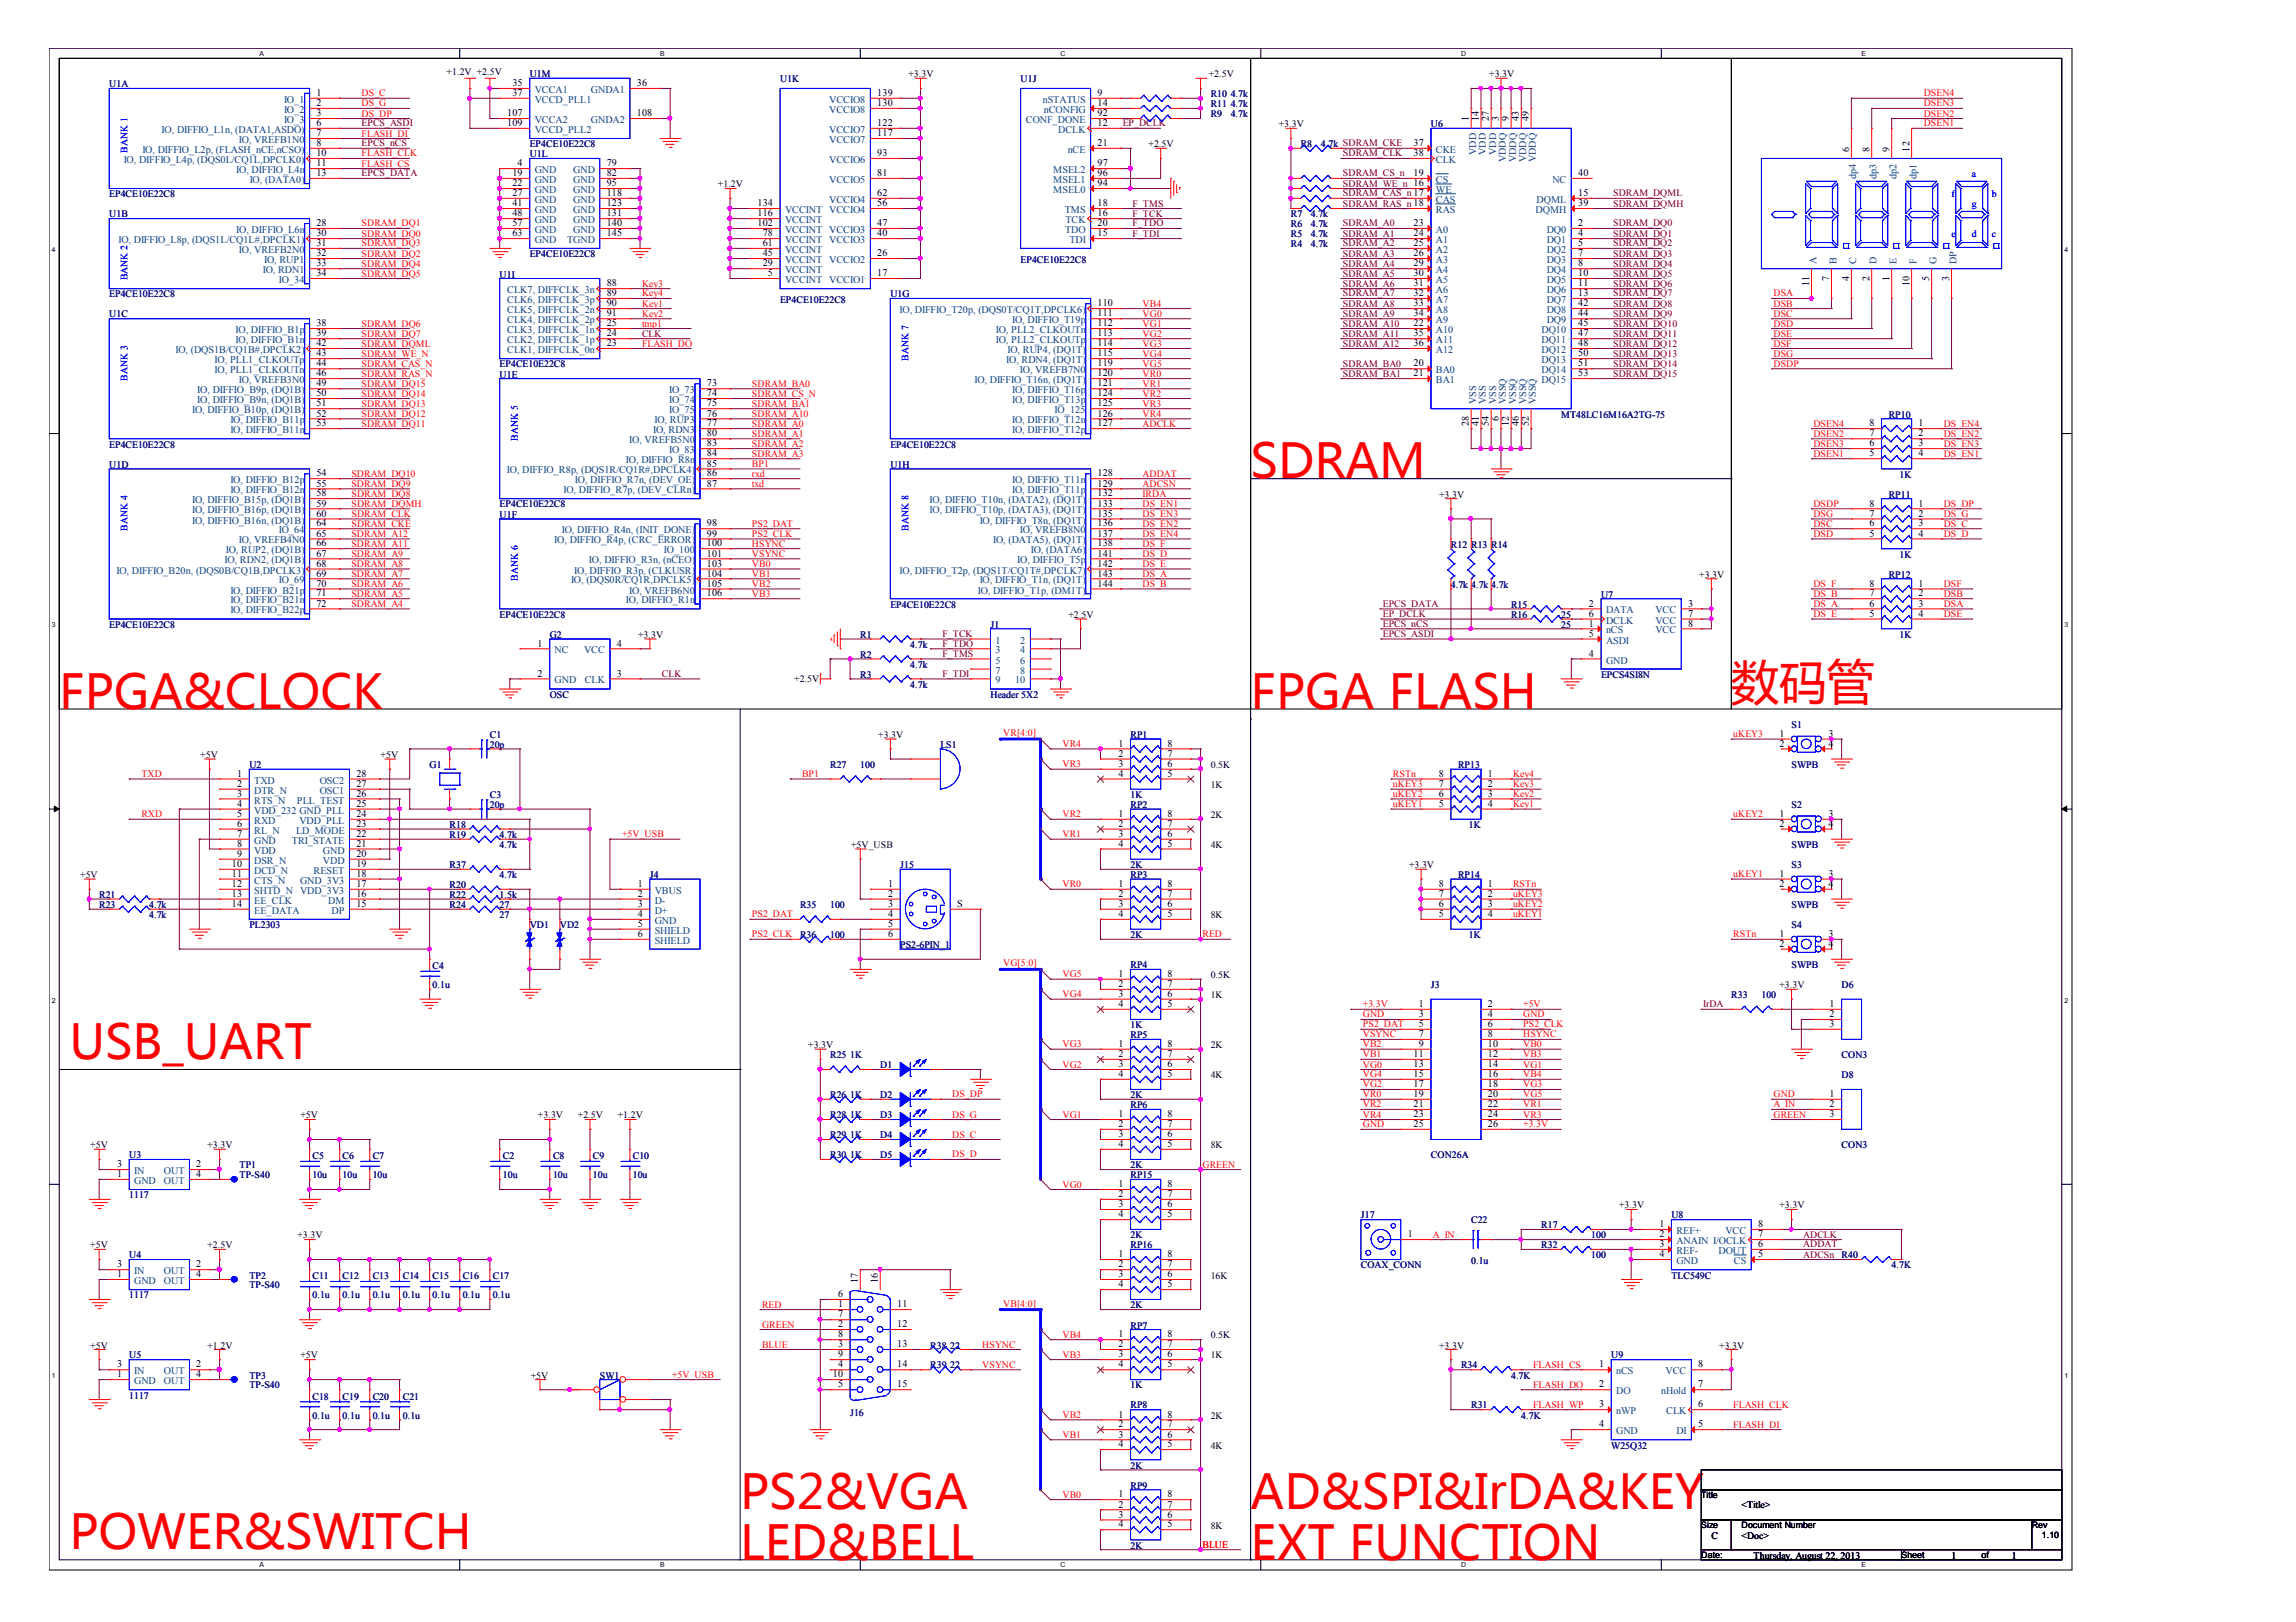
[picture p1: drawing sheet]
<svg xmlns="http://www.w3.org/2000/svg" width="297mm" height="210mm" viewBox="0 0 297 210" stroke-linecap="round" stroke-linejoin="round" font-family="sans-serif">
<defs><g id="words">
<g font-size="6.2" fill="#f00">
<text x="161.8" y="61.9">SDRAM</text>
<text x="7.7" y="91.7">FPGA&amp;CLOCK</text>
<text x="161.8" y="91.7">FPGA FLASH</text>
<text x="224" y="90.4">数码管</text>
<text x="9" y="137">USB_UART</text>
<text x="95.8" y="195.3">PS2&amp;VGA</text>
<text x="161.8" y="195.3">AD&amp;SPI&amp;IrDA&amp;KEY</text>
<text x="9" y="200.5">POWER&amp;SWITCH</text>
<text x="95.8" y="201.8">LED&amp;BELL</text>
<text x="161.8" y="201.8">EXT FUNCTION</text>
</g>
<g font-size="1.3" fill="#000080">
<text x="14.1" y="11.3">U1A</text>
<text x="68.5" y="10">U1M</text>
<text x="100.9" y="10.6">U1K</text>
<text x="132" y="10.6">U1J</text>
<text x="156.6" y="15.2">R9</text>
<text x="156.6" y="12.6">R10</text>
<text x="156.6" y="13.9">R11</text>
<text x="159.2" y="15.2">4.7k</text>
<text x="159.2" y="12.6">4.7k</text>
<text x="159.2" y="13.9">4.7k</text>
<text x="185.1" y="16.5">U6</text>
<text x="68.5" y="19.1">EP4CE10E22C8</text>
<text x="68.5" y="20.3">U1L</text>
<text x="168.3" y="19.1">R8</text>
<text x="170.9" y="19.1">4.7k SDRAM_CKE</text>
<text x="14.1" y="28.1">U1B</text>
<text x="14.1" y="25.5">EP4CE10E22C8</text>
<text x="167" y="28.1">R7</text>
<text x="167" y="29.4">R6</text>
<text x="169.6" y="28.1">4.7k</text>
<text x="169.6" y="29.4">4.7k</text>
<text x="64.6" y="35.9">U1I</text>
<text x="68.5" y="33.3">EP4CE10E22C8</text>
<text x="132" y="34.1">EP4CE10E22C8</text>
<text x="167" y="32">R4</text>
<text x="167" y="30.7">R5</text>
<text x="169.6" y="32">4.7k</text>
<text x="169.6" y="30.7">4.7k</text>
<text x="14.1" y="38.5">EP4CE10E22C8</text>
<text x="14.1" y="41.1">U1C</text>
<text x="100.9" y="39.3">EP4CE10E22C8</text>
<text x="115.2" y="38.5">U1G</text>
<text x="64.6" y="47.6">EP4CE10E22C8</text>
<text x="64.6" y="48.9">U1E</text>
<text x="14.1" y="57.9">EP4CE10E22C8</text>
<text x="115.2" y="57.9">EP4CE10E22C8</text>
<text x="202" y="54">MT48LC16M16A2TG-75</text>
<text x="244.3" y="54">RP10</text>
<text x="14.1" y="60.5">U1D</text>
<text x="64.6" y="65.7">EP4CE10E22C8</text>
<text x="115.2" y="60.5">U1H</text>
<text x="244.3" y="64.4">RP11</text>
<text x="245.7" y="61.8">1K</text>
<text x="64.6" y="67">U1F</text>
<text x="187.7" y="70.9">R12 R13 R14</text>
<text x="187.7" y="76">4.7k 4.7k 4.7k</text>
<text x="207.1" y="77.4">U7</text>
<text x="244.3" y="74.8">RP12</text>
<text x="245.7" y="72.2">1K</text>
<text x="14.1" y="81.3">EP4CE10E22C8</text>
<text x="64.6" y="79.9">EP4CE10E22C8</text>
<text x="71.1" y="82.5">G2</text>
<text x="111.3" y="82.5">R1</text>
<text x="115.2" y="78.6">EP4CE10E22C8</text>
<text x="117.8" y="83.8">4.7k</text>
<text x="128.1" y="81.3">J1</text>
<text x="195.5" y="79.9">R16</text>
<text x="195.5" y="78.6">R15</text>
<text x="202" y="81.3">25</text>
<text x="202" y="79.9">25</text>
<text x="245.7" y="82.5">1K</text>
<text x="111.3" y="85.1">R2</text>
<text x="111.3" y="87.7">R3</text>
<text x="117.8" y="86.4">4.7k</text>
<text x="117.8" y="89">4.7k</text>
<text x="207.1" y="87.7">EPCS4SI8N</text>
<text x="63.4" y="95.5">C1</text>
<text x="71.1" y="90.3">OSC</text>
<text x="128.1" y="90.3">Header 5X2</text>
<text x="146.3" y="95.5">RP1</text>
<text x="231.8" y="94.2">S1</text>
<text x="32.3" y="99.4">U2</text>
<text x="55.6" y="99.4">G1</text>
<text x="63.4" y="96.8">20p</text>
<text x="107.4" y="99.4">R27</text>
<text x="111.3" y="99.4">100</text>
<text x="121.7" y="96.8">LS1</text>
<text x="188.6" y="99.4">RP13</text>
<text x="231.8" y="99.4">SWPB</text>
<text x="58.2" y="107.2">R18</text>
<text x="63.4" y="103.3">C3</text>
<text x="63.4" y="104.5">20p</text>
<text x="146.3" y="104.5">RP2</text>
<text x="146.3" y="103.3">1K</text>
<text x="190" y="107.2">1K</text>
<text x="231.8" y="104.5">S2</text>
<text x="58.2" y="112.3">R37</text>
<text x="58.2" y="108.4">R19</text>
<text x="64.6" y="108.4">4.7k</text>
<text x="64.6" y="113.6">4.7k</text>
<text x="64.6" y="109.7">4.7k</text>
<text x="84.1" y="113.6">J4</text>
<text x="116.5" y="112.3">J15</text>
<text x="146.3" y="112.3">2K</text>
<text x="146.3" y="113.6">RP3</text>
<text x="188.6" y="113.6">RP14</text>
<text x="231.8" y="112.3">S3</text>
<text x="231.8" y="109.7">SWPB</text>
<text x="12.8" y="117.5">R23</text>
<text x="12.8" y="116.2">R21</text>
<text x="19.3" y="118.8">4.7k</text>
<text x="19.3" y="117.5">4.7k</text>
<text x="58.2" y="116.2">R22</text>
<text x="58.2" y="114.9">R20</text>
<text x="58.2" y="117.5">R24</text>
<text x="64.6" y="117.5">27</text>
<text x="64.6" y="116.2">1.5k</text>
<text x="64.6" y="118.8">27</text>
<text x="103.5" y="117.5">R35</text>
<text x="107.4" y="117.5">100</text>
<text x="231.8" y="117.5">SWPB</text>
<text x="32.3" y="120.1">PL2303</text>
<text x="56" y="125.4">C4</text>
<text x="68.5" y="120.1">VD1</text>
<text x="72.4" y="120.1">VD2</text>
<text x="103.5" y="121.4">R36</text>
<text x="107.4" y="121.4">100</text>
<text x="116.5" y="122.7">PS2-6PIN_1</text>
<text x="146.3" y="125.3">RP4</text>
<text x="146.3" y="121.4">2K</text>
<text x="190" y="121.4">1K</text>
<text x="231.8" y="120.1">S4</text>
<text x="231.8" y="125.3">SWPB</text>
<text x="56" y="127.9">0.1u</text>
<text x="185.1" y="127.9">J3</text>
<text x="224" y="129.2">R33</text>
<text x="227.9" y="129.2">100</text>
<text x="238.3" y="127.9">D6</text>
<text x="107.4" y="136.9">R25</text>
<text x="110" y="136.9">1K</text>
<text x="146.3" y="134.3">RP5</text>
<text x="146.3" y="133.1">1K</text>
<text x="238.3" y="136.9">CON3</text>
<text x="107.4" y="142.1">R26</text>
<text x="110" y="142.1">1K</text>
<text x="113.9" y="142.1">D2</text>
<text x="113.9" y="138.2">D1</text>
<text x="146.3" y="142.1">2K</text>
<text x="146.3" y="143.4">RP6</text>
<text x="238.3" y="139.5">D8</text>
<text x="16.7" y="149.9">U3</text>
<text x="107.4" y="144.7">R28</text>
<text x="107.4" y="149.9">R30</text>
<text x="107.4" y="147.3">R29</text>
<text x="110" y="144.7">1K</text>
<text x="110" y="149.9">1K</text>
<text x="110" y="147.3">1K</text>
<text x="113.9" y="149.9">D5</text>
<text x="113.9" y="147.3">D4</text>
<text x="113.9" y="144.7">D3</text>
<text x="185.1" y="149.9">CON26A</text>
<text x="238.3" y="148.6">CON3</text>
<text x="16.7" y="155.1">1117</text>
<text x="31" y="151.2">TP1</text>
<text x="31" y="152.5">TP-S40</text>
<text x="40.4" y="150">C5</text>
<text x="40.4" y="152.5">10u</text>
<text x="44.3" y="150">C6</text>
<text x="44.3" y="152.5">10u</text>
<text x="48.2" y="150">C7</text>
<text x="48.2" y="152.5">10u</text>
<text x="65.1" y="150">C2</text>
<text x="65.1" y="152.5">10u</text>
<text x="71.5" y="150">C8</text>
<text x="71.5" y="152.5">10u</text>
<text x="76.7" y="150">C9</text>
<text x="76.7" y="152.5">10u</text>
<text x="81.9" y="150">C10</text>
<text x="81.9" y="152.5">10u</text>
<text x="146.3" y="152.5">RP15</text>
<text x="146.3" y="151.2">2K</text>
<text x="146.3" y="160.2">2K</text>
<text x="146.3" y="161.6">RP16</text>
<text x="176.1" y="157.7">J17</text>
<text x="190.3" y="158.3">C22</text>
<text x="199.4" y="159">R17</text>
<text x="199.4" y="161.6">R32</text>
<text x="205.9" y="160.2">100</text>
<text x="216.2" y="157.7">U8</text>
<text x="16.7" y="162.8">U4</text>
<text x="32.3" y="165.5">TP2</text>
<text x="32.3" y="166.7">TP-S40</text>
<text x="40.4" y="165.6">C11</text>
<text x="44.3" y="165.6">C12</text>
<text x="48.2" y="165.6">C13</text>
<text x="52.1" y="165.6">C14</text>
<text x="56" y="165.6">C15</text>
<text x="59.9" y="165.6">C16</text>
<text x="63.8" y="165.6">C17</text>
<text x="176.1" y="164.1">COAX_CONN</text>
<text x="190.3" y="163.6">0.1u</text>
<text x="205.9" y="162.8">100</text>
<text x="216.2" y="165.5">TLC549C</text>
<text x="238.3" y="162.8">R40</text>
<text x="244.7" y="164.1">4.7K</text>
<text x="16.7" y="168">1117</text>
<text x="40.4" y="168">0.1u</text>
<text x="44.3" y="168">0.1u</text>
<text x="48.2" y="168">0.1u</text>
<text x="52.1" y="168">0.1u</text>
<text x="56" y="168">0.1u</text>
<text x="59.9" y="168">0.1u</text>
<text x="63.8" y="168">0.1u</text>
<text x="146.3" y="169.3">2K</text>
<text x="146.3" y="171.9">RP7</text>
<text x="16.7" y="175.8">U5</text>
<text x="32.3" y="178.4">TP3</text>
<text x="32.3" y="179.7">TP-S40</text>
<text x="77.6" y="178.4">SW1</text>
<text x="120.4" y="174.5">R38</text>
<text x="120.4" y="177.1">R39</text>
<text x="122.9" y="174.5">22</text>
<text x="122.9" y="177.1">22</text>
<text x="146.3" y="179.7">1K</text>
<text x="189" y="177.1">R34</text>
<text x="195.5" y="178.4">4.7K</text>
<text x="208.4" y="175.8">U9</text>
<text x="16.7" y="181">1117</text>
<text x="40.4" y="181.1">C18</text>
<text x="40.4" y="183.6">0.1u</text>
<text x="44.3" y="181.1">C19</text>
<text x="44.3" y="183.6">0.1u</text>
<text x="48.2" y="181.1">C20</text>
<text x="48.2" y="183.6">0.1u</text>
<text x="52.1" y="181.1">C21</text>
<text x="52.1" y="183.6">0.1u</text>
<text x="110" y="183.2">J16</text>
<text x="146.3" y="182.3">RP8</text>
<text x="190.3" y="182.3">R31</text>
<text x="196.8" y="183.6">4.7K</text>
<text x="146.3" y="190">2K</text>
<text x="208.4" y="187.5">W25Q32</text>
<text x="146.3" y="192.6">RP9</text>
<text x="146.3" y="200.4">2K</text>
</g>
<g font-size="1.3">
<text x="57.8" y="9.7">+1.2V +2.5V</text>
<text x="66.3" y="11.1">35</text>
<text x="82.4" y="11.1">36</text>
<text x="117.5" y="10">+3.3V</text>
<text x="156.4" y="10">+2.5V</text>
<text x="192.7" y="10">+3.3V</text>
<text x="40.9" y="16.3">6</text>
<text x="40.9" y="12.4">1</text>
<text x="40.9" y="13.7">2</text>
<text x="40.9" y="15">3</text>
<text x="40.9" y="17.6">7</text>
<text x="65.6" y="15">107</text>
<text x="65.6" y="16.3">109</text>
<text x="66.3" y="12.4">37</text>
<text x="82.4" y="15">108</text>
<text x="113.5" y="17.6">117</text>
<text x="113.5" y="16.3">122</text>
<text x="113.5" y="13.7">130</text>
<text x="113.5" y="12.4">139</text>
<text x="142" y="16.3">12</text>
<text x="142" y="13.7">14</text>
<text x="142" y="15">92</text>
<text x="142" y="12.4">9</text>
<text x="165.4" y="16.5">+3.3V</text>
<text x="190" y="15.7" transform="rotate(-90 190 15.7)">1</text>
<text x="191.3" y="15.7" transform="rotate(-90 191.3 15.7)">14</text>
<text x="192.6" y="15.7" transform="rotate(-90 192.6 15.7)">27</text>
<text x="193.9" y="15.7" transform="rotate(-90 193.9 15.7)">3</text>
<text x="195.2" y="15.7" transform="rotate(-90 195.2 15.7)">9</text>
<text x="196.5" y="15.7" transform="rotate(-90 196.5 15.7)">43</text>
<text x="197.8" y="15.7" transform="rotate(-90 197.8 15.7)">49</text>
<text x="40.9" y="22.8">13</text>
<text x="40.9" y="18.9">8</text>
<text x="40.9" y="20.2">10</text>
<text x="40.9" y="21.5">11</text>
<text x="66.3" y="22.8">19</text>
<text x="67" y="21.5">4</text>
<text x="78.5" y="22.8">82</text>
<text x="78.5" y="21.5">79</text>
<text x="113.5" y="22.8">81</text>
<text x="113.5" y="20.2">93</text>
<text x="142" y="22.8">96</text>
<text x="142" y="21.5">97</text>
<text x="142" y="18.9">21</text>
<text x="148.6" y="19.1">+2.5V</text>
<text x="182.9" y="22.8">19</text>
<text x="182.9" y="18.9">37</text>
<text x="182.9" y="20.2">38</text>
<text x="204.2" y="22.8">40</text>
<text x="239.2" y="19.6" transform="rotate(-90 239.2 19.6)">6</text>
<text x="241.9" y="19.6" transform="rotate(-90 241.9 19.6)">8</text>
<text x="244.4" y="19.6" transform="rotate(-90 244.4 19.6)">9</text>
<text x="247" y="19.6" transform="rotate(-90 247 19.6)">12</text>
<text x="40.9" y="29.3">28</text>
<text x="66.3" y="25.4">27</text>
<text x="66.3" y="26.7">41</text>
<text x="66.3" y="28">48</text>
<text x="66.3" y="29.3">57</text>
<text x="66.3" y="24.1">22</text>
<text x="78.5" y="24.1">95</text>
<text x="78.5" y="25.4">118</text>
<text x="78.5" y="26.7">123</text>
<text x="78.5" y="28">131</text>
<text x="78.5" y="29.3">140</text>
<text x="92.9" y="24.2">+1.2V</text>
<text x="98" y="29.3">102</text>
<text x="98" y="28">116</text>
<text x="98" y="26.7">134</text>
<text x="113.5" y="29.3">47</text>
<text x="113.5" y="26.7">56</text>
<text x="113.5" y="25.4">62</text>
<text x="142" y="29.3">20</text>
<text x="142" y="28">16</text>
<text x="142" y="26.7">18</text>
<text x="142" y="24.1">94</text>
<text x="182.9" y="29.3">23</text>
<text x="204.2" y="26.7">39</text>
<text x="204.2" y="29.3">2</text>
<text x="204.2" y="25.4">15</text>
<text x="40.9" y="30.6">30</text>
<text x="40.9" y="33.2">32</text>
<text x="40.9" y="31.8">31</text>
<text x="40.9" y="34.5">33</text>
<text x="40.9" y="35.7">34</text>
<text x="66.3" y="30.6">63</text>
<text x="78.5" y="30.6">145</text>
<text x="98.7" y="34.5">29</text>
<text x="98.7" y="33.2">45</text>
<text x="98.7" y="31.8">61</text>
<text x="98.7" y="30.6">78</text>
<text x="99.4" y="35.7">5</text>
<text x="113.5" y="35.7">17</text>
<text x="113.5" y="33.2">26</text>
<text x="113.5" y="30.6">40</text>
<text x="142" y="30.6">15</text>
<text x="182.9" y="30.6">24</text>
<text x="182.9" y="31.8">25</text>
<text x="182.9" y="33.2">26</text>
<text x="182.9" y="34.5">29</text>
<text x="182.9" y="35.7">30</text>
<text x="204.2" y="30.6">4</text>
<text x="204.2" y="31.8">5</text>
<text x="204.2" y="33.2">7</text>
<text x="204.2" y="34.5">8</text>
<text x="204.2" y="35.7">10</text>
<text x="78.5" y="41">91</text>
<text x="78.5" y="39.6">90</text>
<text x="78.5" y="38.3">89</text>
<text x="78.5" y="37.1">88</text>
<text x="142" y="39.6">110</text>
<text x="142" y="41">111</text>
<text x="182.9" y="37.1">31</text>
<text x="182.9" y="38.3">32</text>
<text x="182.9" y="39.6">33</text>
<text x="182.9" y="41">34</text>
<text x="204.2" y="37.1">11</text>
<text x="204.2" y="38.3">13</text>
<text x="204.2" y="39.6">42</text>
<text x="204.2" y="41">44</text>
<text x="234.1" y="37" transform="rotate(-90 234.1 37)">11</text>
<text x="236.6" y="36.3" transform="rotate(-90 236.6 36.3)">7</text>
<text x="239.2" y="36.3" transform="rotate(-90 239.2 36.3)">4</text>
<text x="241.9" y="36.3" transform="rotate(-90 241.9 36.3)">2</text>
<text x="244.4" y="36.3" transform="rotate(-90 244.4 36.3)">1</text>
<text x="247" y="37" transform="rotate(-90 247 37)">10</text>
<text x="249.6" y="36.3" transform="rotate(-90 249.6 36.3)">5</text>
<text x="252.2" y="36.3" transform="rotate(-90 252.2 36.3)">3</text>
<text x="40.9" y="42.2">38</text>
<text x="40.9" y="43.5">39</text>
<text x="40.9" y="44.8">42</text>
<text x="40.9" y="46.1">43</text>
<text x="40.9" y="47.4">44</text>
<text x="78.5" y="44.8">23</text>
<text x="78.5" y="43.5">24</text>
<text x="78.5" y="42.2">25</text>
<text x="142" y="42.2">112</text>
<text x="142" y="43.5">113</text>
<text x="142" y="44.8">114</text>
<text x="142" y="46.1">115</text>
<text x="142" y="47.4">119</text>
<text x="182.9" y="47.4">20</text>
<text x="182.9" y="42.2">22</text>
<text x="182.9" y="43.5">35</text>
<text x="182.9" y="44.8">36</text>
<text x="204.2" y="42.2">45</text>
<text x="204.2" y="43.5">47</text>
<text x="204.2" y="44.8">48</text>
<text x="204.2" y="46.1">50</text>
<text x="204.2" y="47.4">51</text>
<text x="40.9" y="48.7">46</text>
<text x="40.9" y="50">49</text>
<text x="40.9" y="51.3">50</text>
<text x="40.9" y="52.6">51</text>
<text x="40.9" y="53.9">52</text>
<text x="91.4" y="50">73</text>
<text x="91.4" y="51.3">74</text>
<text x="91.4" y="52.6">75</text>
<text x="91.4" y="53.9">76</text>
<text x="142" y="48.7">120</text>
<text x="142" y="50">121</text>
<text x="142" y="51.3">124</text>
<text x="142" y="52.6">125</text>
<text x="142" y="53.9">126</text>
<text x="182.9" y="48.7">21</text>
<text x="204.2" y="48.7">53</text>
<text x="40.9" y="55.2">53</text>
<text x="91.4" y="56.5">80</text>
<text x="91.4" y="57.8">83</text>
<text x="91.4" y="55.2">77</text>
<text x="91.4" y="59.1">84</text>
<text x="142" y="55.2">127</text>
<text x="190" y="55.1" transform="rotate(-90 190 55.1)">28</text>
<text x="191.3" y="55.1" transform="rotate(-90 191.3 55.1)">41</text>
<text x="192.6" y="55.1" transform="rotate(-90 192.6 55.1)">54</text>
<text x="193.9" y="54.5" transform="rotate(-90 193.9 54.5)">6</text>
<text x="195.2" y="55.1" transform="rotate(-90 195.2 55.1)">12</text>
<text x="196.5" y="55.1" transform="rotate(-90 196.5 55.1)">46</text>
<text x="197.8" y="55.1" transform="rotate(-90 197.8 55.1)">52</text>
<text x="241.9" y="59.1">5</text>
<text x="241.9" y="57.8">6</text>
<text x="241.9" y="56.5">7</text>
<text x="241.9" y="55.2">8</text>
<text x="248.2" y="55.2">1</text>
<text x="248.2" y="56.5">2</text>
<text x="248.2" y="57.8">3</text>
<text x="248.2" y="59.1">4</text>
<text x="40.9" y="61.7">54</text>
<text x="40.9" y="63">55</text>
<text x="40.9" y="64.2">58</text>
<text x="40.9" y="65.5">59</text>
<text x="91.4" y="60.4">85</text>
<text x="91.4" y="61.7">86</text>
<text x="91.4" y="63">87</text>
<text x="142" y="61.7">128</text>
<text x="142" y="63">129</text>
<text x="142" y="64.2">132</text>
<text x="142" y="65.5">133</text>
<text x="186.2" y="64.4">+3.3V</text>
<text x="241.9" y="65.5">8</text>
<text x="248.2" y="65.5">1</text>
<text x="40.9" y="66.9">60</text>
<text x="40.9" y="68.1">64</text>
<text x="40.9" y="69.4">65</text>
<text x="40.9" y="70.7">66</text>
<text x="91.4" y="68.1">98</text>
<text x="91.4" y="70.7">100</text>
<text x="91.4" y="69.4">99</text>
<text x="142" y="66.9">135</text>
<text x="142" y="68.1">136</text>
<text x="142" y="69.4">137</text>
<text x="142" y="70.7">138</text>
<text x="241.9" y="69.4">5</text>
<text x="241.9" y="68.1">6</text>
<text x="241.9" y="66.9">7</text>
<text x="248.2" y="66.9">2</text>
<text x="248.2" y="68.1">3</text>
<text x="248.2" y="69.4">4</text>
<text x="40.9" y="72">67</text>
<text x="40.9" y="73.3">68</text>
<text x="40.9" y="74.6">69</text>
<text x="40.9" y="75.9">70</text>
<text x="40.9" y="77.2">71</text>
<text x="91.4" y="74.6">104</text>
<text x="91.4" y="75.9">105</text>
<text x="91.4" y="72">101</text>
<text x="91.4" y="73.3">103</text>
<text x="91.4" y="77.2">106</text>
<text x="142" y="72">141</text>
<text x="142" y="75.9">144</text>
<text x="142" y="73.3">142</text>
<text x="142" y="74.6">143</text>
<text x="219.8" y="74.8">+3.3V</text>
<text x="241.9" y="77.2">7</text>
<text x="241.9" y="75.9">8</text>
<text x="248.2" y="75.9">1</text>
<text x="248.2" y="77.2">2</text>
<text x="40.9" y="78.5">72</text>
<text x="69.6" y="83.7">1</text>
<text x="79.8" y="83.7">4</text>
<text x="82.5" y="82.5">+3.3V</text>
<text x="138.2" y="79.9">+2.5V</text>
<text x="205.6" y="81.1">1</text>
<text x="205.6" y="78.5">2</text>
<text x="205.6" y="82.4">5</text>
<text x="205.6" y="79.8">6</text>
<text x="218.4" y="78.5">3</text>
<text x="218.4" y="79.8">7</text>
<text x="218.4" y="81.1">8</text>
<text x="241.9" y="79.8">5</text>
<text x="241.9" y="78.5">6</text>
<text x="248.2" y="78.5">3</text>
<text x="248.2" y="79.8">4</text>
<text x="69.6" y="87.6">2</text>
<text x="79.8" y="87.6">3</text>
<text x="102.7" y="88.2">+2.5V</text>
<text x="205.6" y="85">4</text>
<text x="113.6" y="95.5">+3.3V</text>
<text x="230.2" y="95.3">1</text>
<text x="236.6" y="95.3">3</text>
<text x="25.9" y="98.1">+5V</text>
<text x="30.7" y="100.5">1</text>
<text x="30.7" y="101.8">2</text>
<text x="46.1" y="101.8">27</text>
<text x="46.1" y="100.5">28</text>
<text x="49.2" y="98.1">+5V</text>
<text x="144.7" y="96.6">1</text>
<text x="144.7" y="97.9">2</text>
<text x="144.7" y="99.2">3</text>
<text x="144.7" y="100.5">4</text>
<text x="151" y="100.5">5</text>
<text x="151" y="99.2">6</text>
<text x="151" y="97.9">7</text>
<text x="151" y="96.6">8</text>
<text x="156.6" y="99.4">0.5K</text>
<text x="156.6" y="102">1K</text>
<text x="186.1" y="101.8">7</text>
<text x="186.1" y="100.5">8</text>
<text x="192.5" y="100.5">1</text>
<text x="192.5" y="101.8">2</text>
<text x="230.2" y="96.6">2</text>
<text x="236.6" y="96.6">4</text>
<text x="30.7" y="103.1">3</text>
<text x="30.7" y="104.4">4</text>
<text x="30.7" y="105.7">5</text>
<text x="30.7" y="107">6</text>
<text x="46.1" y="107">23</text>
<text x="46.1" y="103.1">26</text>
<text x="46.1" y="105.7">24</text>
<text x="46.1" y="104.4">25</text>
<text x="144.7" y="105.7">1</text>
<text x="144.7" y="107">2</text>
<text x="151" y="107">7</text>
<text x="151" y="105.7">8</text>
<text x="156.6" y="105.8">2K</text>
<text x="186.1" y="104.4">5</text>
<text x="186.1" y="103.1">6</text>
<text x="192.5" y="103.1">3</text>
<text x="192.5" y="104.4">4</text>
<text x="230.2" y="105.7">1</text>
<text x="230.2" y="107">2</text>
<text x="236.6" y="105.7">3</text>
<text x="236.6" y="107">4</text>
<text x="10.4" y="113.6">+5V</text>
<text x="30" y="112.2">10</text>
<text x="30" y="113.5">11</text>
<text x="30.7" y="108.3">7</text>
<text x="30.7" y="109.6">8</text>
<text x="30.7" y="110.9">9</text>
<text x="46.1" y="113.5">18</text>
<text x="46.1" y="112.2">19</text>
<text x="46.1" y="108.3">22</text>
<text x="46.1" y="110.9">20</text>
<text x="46.1" y="109.6">21</text>
<text x="110.1" y="109.7">+5V_USB</text>
<text x="144.7" y="108.3">3</text>
<text x="144.7" y="109.6">4</text>
<text x="151" y="109.6">5</text>
<text x="151" y="108.3">6</text>
<text x="156.6" y="109.7">4K</text>
<text x="182.3" y="112.3">+3.3V</text>
<text x="230.2" y="113.5">1</text>
<text x="236.6" y="113.5">3</text>
<text x="30" y="114.8">12</text>
<text x="30" y="116">13</text>
<text x="30" y="117.4">14</text>
<text x="46.1" y="117.4">15</text>
<text x="46.1" y="116">16</text>
<text x="46.1" y="114.8">17</text>
<text x="82.5" y="114.8">1</text>
<text x="82.5" y="116">2</text>
<text x="82.5" y="117.4">3</text>
<text x="82.5" y="118.7">4</text>
<text x="82.5" y="119.9">5</text>
<text x="114.9" y="114.8">1</text>
<text x="114.9" y="116">2</text>
<text x="114.9" y="117.4">3</text>
<text x="114.9" y="118.7">4</text>
<text x="114.9" y="119.9">5</text>
<text x="123.8" y="117.4">S</text>
<text x="144.7" y="114.8">1</text>
<text x="144.7" y="116">2</text>
<text x="144.7" y="117.4">3</text>
<text x="144.7" y="118.7">4</text>
<text x="151" y="118.7">5</text>
<text x="151" y="117.4">6</text>
<text x="151" y="116">7</text>
<text x="151" y="114.8">8</text>
<text x="156.6" y="118.8">8K</text>
<text x="186.1" y="118.7">5</text>
<text x="186.1" y="117.4">6</text>
<text x="186.1" y="116">7</text>
<text x="186.1" y="114.8">8</text>
<text x="192.5" y="114.8">1</text>
<text x="192.5" y="116">2</text>
<text x="192.5" y="117.4">3</text>
<text x="192.5" y="118.7">4</text>
<text x="230.2" y="114.8">2</text>
<text x="236.6" y="114.8">4</text>
<text x="82.5" y="121.3">6</text>
<text x="114.9" y="121.3">6</text>
<text x="230.2" y="121.3">1</text>
<text x="230.2" y="122.5">2</text>
<text x="236.6" y="121.3">3</text>
<text x="236.6" y="122.5">4</text>
<text x="144.7" y="126.4">1</text>
<text x="144.7" y="127.7">2</text>
<text x="144.7" y="129">3</text>
<text x="144.7" y="130.3">4</text>
<text x="151" y="130.3">5</text>
<text x="151" y="129">6</text>
<text x="151" y="127.7">7</text>
<text x="151" y="126.4">8</text>
<text x="156.6" y="126.6">0.5K</text>
<text x="156.6" y="129.2">1K</text>
<text x="183.6" y="130.3">1</text>
<text x="183.6" y="131.6">3</text>
<text x="192.5" y="130.3">2</text>
<text x="192.5" y="131.6">4</text>
<text x="230.2" y="127.9">+3.3V</text>
<text x="236.7" y="130.3">1</text>
<text x="236.7" y="131.6">2</text>
<text x="104.6" y="135.7">+3.3V</text>
<text x="144.7" y="135.5">1</text>
<text x="144.7" y="136.8">2</text>
<text x="151" y="136.8">7</text>
<text x="151" y="135.5">8</text>
<text x="156.6" y="135.7">2K</text>
<text x="182.9" y="136.8">11</text>
<text x="183.6" y="132.9">5</text>
<text x="183.6" y="134.2">7</text>
<text x="183.6" y="135.5">9</text>
<text x="192.5" y="132.9">6</text>
<text x="192.5" y="134.2">8</text>
<text x="192.5" y="135.5">10</text>
<text x="192.5" y="136.8">12</text>
<text x="236.7" y="132.9">3</text>
<text x="144.7" y="138.1">3</text>
<text x="144.7" y="139.4">4</text>
<text x="151" y="139.4">5</text>
<text x="151" y="138.1">6</text>
<text x="156.6" y="139.5">4K</text>
<text x="182.9" y="138.1">13</text>
<text x="182.9" y="139.4">15</text>
<text x="182.9" y="140.7">17</text>
<text x="182.9" y="142">19</text>
<text x="182.9" y="143.3">21</text>
<text x="192.5" y="138.1">14</text>
<text x="192.5" y="139.4">16</text>
<text x="192.5" y="140.7">18</text>
<text x="192.5" y="142">20</text>
<text x="192.5" y="143.3">22</text>
<text x="236.7" y="142">1</text>
<text x="236.7" y="143.3">2</text>
<text x="11.7" y="148.6">+5V</text>
<text x="26.8" y="148.6">+3.3V</text>
<text x="38.9" y="144.7">+5V</text>
<text x="69.6" y="144.7">+3.3V</text>
<text x="74.8" y="144.7">+2.5V</text>
<text x="79.9" y="144.7">+1.2V</text>
<text x="144.7" y="144.6">1</text>
<text x="144.7" y="145.9">2</text>
<text x="144.7" y="147.2">3</text>
<text x="144.7" y="148.4">4</text>
<text x="151" y="148.4">5</text>
<text x="151" y="147.2">6</text>
<text x="151" y="145.9">7</text>
<text x="151" y="144.6">8</text>
<text x="156.6" y="148.6">8K</text>
<text x="182.9" y="144.6">23</text>
<text x="182.9" y="145.9">25</text>
<text x="192.5" y="144.6">24</text>
<text x="192.5" y="145.9">26</text>
<text x="236.7" y="144.6">3</text>
<text x="15.2" y="152.3">1</text>
<text x="15.2" y="151.1">3</text>
<text x="25.4" y="151.1">2</text>
<text x="25.4" y="152.3">4</text>
<text x="144.7" y="153.6">1</text>
<text x="144.7" y="154.9">2</text>
<text x="151" y="154.9">7</text>
<text x="151" y="153.6">8</text>
<text x="11.7" y="161.6">+5V</text>
<text x="26.8" y="161.6">+2.5V</text>
<text x="38.5" y="160.2">+3.3V</text>
<text x="144.7" y="156.2">3</text>
<text x="144.7" y="157.5">4</text>
<text x="151" y="157.5">5</text>
<text x="151" y="156.2">6</text>
<text x="182.1" y="160.1">1</text>
<text x="209.5" y="156.4">+3.3V</text>
<text x="214.7" y="158.8">1</text>
<text x="214.7" y="160.1">2</text>
<text x="214.7" y="161.4">3</text>
<text x="227.5" y="161.4">6</text>
<text x="227.5" y="160.1">7</text>
<text x="227.5" y="158.8">8</text>
<text x="230.2" y="156.4">+3.3V</text>
<text x="15.2" y="165.3">1</text>
<text x="15.2" y="164">3</text>
<text x="25.4" y="164">2</text>
<text x="25.4" y="165.3">4</text>
<text x="108.4" y="167.9">6</text>
<text x="111" y="166" transform="rotate(-90 111 166)">17</text>
<text x="113.6" y="166" transform="rotate(-90 113.6 166)">16</text>
<text x="144.7" y="162.7">1</text>
<text x="144.7" y="164">2</text>
<text x="144.7" y="165.3">3</text>
<text x="144.7" y="166.6">4</text>
<text x="151" y="166.6">5</text>
<text x="151" y="165.3">6</text>
<text x="151" y="164">7</text>
<text x="151" y="162.7">8</text>
<text x="156.6" y="165.5">16K</text>
<text x="214.7" y="162.7">4</text>
<text x="227.5" y="162.7">5</text>
<text x="108.4" y="169.2">1</text>
<text x="108.4" y="171.8">2</text>
<text x="108.4" y="170.5">7</text>
<text x="108.4" y="173.1">8</text>
<text x="116.1" y="169.2">11</text>
<text x="116.1" y="171.8">12</text>
<text x="144.7" y="173.1">1</text>
<text x="151" y="173.1">8</text>
<text x="156.6" y="173.2">0.5K</text>
<text x="11.7" y="174.5">+5V</text>
<text x="15.2" y="178.2">1</text>
<text x="15.2" y="177">3</text>
<text x="25.4" y="177">2</text>
<text x="25.4" y="178.2">4</text>
<text x="26.8" y="174.5">+1.2V</text>
<text x="38.9" y="175.8">+5V</text>
<text x="68.7" y="178.4">+5V</text>
<text x="107.7" y="178.2">10</text>
<text x="108.4" y="174.3">3</text>
<text x="108.4" y="177">4</text>
<text x="108.4" y="179.5">5</text>
<text x="108.4" y="175.7">9</text>
<text x="116.1" y="174.3">13</text>
<text x="116.1" y="177">14</text>
<text x="116.1" y="179.5">15</text>
<text x="144.7" y="174.3">2</text>
<text x="144.7" y="175.7">3</text>
<text x="144.7" y="177">4</text>
<text x="151" y="177">5</text>
<text x="151" y="175.7">6</text>
<text x="151" y="174.3">7</text>
<text x="156.6" y="175.8">1K</text>
<text x="186.2" y="174.5">+3.3V</text>
<text x="206.9" y="177">1</text>
<text x="206.9" y="179.5">2</text>
<text x="219.7" y="179.5">7</text>
<text x="219.7" y="177">8</text>
<text x="222.4" y="174.5">+3.3V</text>
<text x="144.7" y="183.4">1</text>
<text x="144.7" y="184.7">2</text>
<text x="151" y="184.7">7</text>
<text x="151" y="183.4">8</text>
<text x="156.6" y="183.6">2K</text>
<text x="206.9" y="182.1">3</text>
<text x="206.9" y="184.7">4</text>
<text x="219.7" y="184.7">5</text>
<text x="219.7" y="182.1">6</text>
<text x="144.7" y="186">3</text>
<text x="144.7" y="187.3">4</text>
<text x="151" y="187.3">5</text>
<text x="151" y="186">6</text>
<text x="156.6" y="187.5">4K</text>
<text x="144.7" y="193.8">1</text>
<text x="144.7" y="195.1">2</text>
<text x="144.7" y="196.4">3</text>
<text x="144.7" y="197.7">4</text>
<text x="151" y="197.7">5</text>
<text x="151" y="196.4">6</text>
<text x="151" y="195.1">7</text>
<text x="151" y="193.8">8</text>
<text x="156.6" y="197.8">8K</text>
<text x="225.3" y="195.2">&lt;Title&gt;</text>
<text x="221.4" y="199.1">C</text>
<text x="225.3" y="199.1">&lt;Doc&gt;</text>
<text x="226.9" y="201.7">Thursday, August 22, 2013</text>
<text x="252.5" y="201.7">1</text>
<text x="260.3" y="201.7">1</text>
</g>
<g font-size="1.3" fill="#004080">
<text x="20.9" y="17.2">IO, DIFFIO_L1n, (DATA1,ASDO)</text>
<text x="36.7" y="13.3">IO_1</text>
<text x="36.7" y="14.6">IO_2</text>
<text x="36.7" y="15.9">IO_3</text>
<text x="69.2" y="12">VCCA1</text>
<text x="69.2" y="15.9">VCCA2</text>
<text x="69.2" y="13.3">VCCD_PLL1</text>
<text x="69.2" y="17.2">VCCD_PLL2</text>
<text x="76.5" y="12">GNDA1</text>
<text x="76.5" y="15.9">GNDA2</text>
<text x="107.3" y="17.2">VCCIO7</text>
<text x="107.3" y="14.6">VCCIO8</text>
<text x="107.3" y="13.3">VCCIO8</text>
<text x="132.7" y="15.9">CONF_DONE</text>
<text x="134.9" y="13.3">nSTATUS</text>
<text x="135" y="14.6">nCONFIG</text>
<text x="136.9" y="17.2">DCLK</text>
<text x="16" y="21.1">IO, DIFFIO_L4p, (DQS0L/CQ1L,DPCLK0)</text>
<text x="18.4" y="19.8">IO, DIFFIO_L2p, (FLASH_nCE,nCSO)</text>
<text x="30.6" y="22.4">IO, DIFFIO_L4n</text>
<text x="30.9" y="18.5">IO, VREFB1N0</text>
<text x="32.3" y="23.7">IO, (DATA0)</text>
<text x="69.2" y="23.7">GND</text>
<text x="69.2" y="22.4">GND</text>
<text x="74.2" y="23.7">GND</text>
<text x="74.2" y="22.4">GND</text>
<text x="107.3" y="23.7">VCCIO5</text>
<text x="107.3" y="21.1">VCCIO6</text>
<text x="107.3" y="18.5">VCCIO7</text>
<text x="136.3" y="23.7">MSEL1</text>
<text x="136.3" y="22.4">MSEL2</text>
<text x="138.1" y="19.8">nCE</text>
<text x="185.8" y="23.7">CS</text>
<text x="185.8" y="19.8">CKE</text>
<text x="185.8" y="21.1">CLK</text>
<text x="191" y="20" transform="rotate(-90 191 20)">VDD</text>
<text x="192.2" y="20" transform="rotate(-90 192.2 20)">VDD</text>
<text x="193.5" y="20" transform="rotate(-90 193.5 20)">VDD</text>
<text x="194.8" y="21" transform="rotate(-90 194.8 21)">VDDQ</text>
<text x="196.1" y="21" transform="rotate(-90 196.1 21)">VDDQ</text>
<text x="197.4" y="21" transform="rotate(-90 197.4 21)">VDDQ</text>
<text x="198.7" y="21" transform="rotate(-90 198.7 21)">VDDQ</text>
<text x="200.8" y="23.7">NC</text>
<text x="240.2" y="23.2" transform="rotate(-90 240.2 23.2)">dp4</text>
<text x="242.8" y="23.2" transform="rotate(-90 242.8 23.2)">dp3</text>
<text x="245.4" y="23.2" transform="rotate(-90 245.4 23.2)">dp2</text>
<text x="247.9" y="23.2" transform="rotate(-90 247.9 23.2)">dp1</text>
<text x="69.2" y="26.3">GND</text>
<text x="69.2" y="27.6">GND</text>
<text x="69.2" y="28.9">GND</text>
<text x="69.2" y="25">GND</text>
<text x="74.2" y="25">GND</text>
<text x="74.2" y="26.3">GND</text>
<text x="74.2" y="27.6">GND</text>
<text x="74.2" y="28.9">GND</text>
<text x="101.6" y="28.9">VCCINT</text>
<text x="101.6" y="27.6">VCCINT VCCIO4</text>
<text x="107.3" y="26.3">VCCIO4</text>
<text x="136.3" y="25">MSEL0</text>
<text x="137.8" y="27.6">TMS</text>
<text x="137.8" y="28.9">TCK</text>
<text x="185.8" y="25">WE</text>
<text x="185.8" y="26.3">CAS</text>
<text x="185.8" y="27.6">RAS</text>
<text x="198.7" y="27.6">DQMH</text>
<text x="198.8" y="26.3">DQML</text>
<text x="15.3" y="31.5">IO, DIFFIO_L8p, (DQS1L/CQ1L#,DPCLK1)</text>
<text x="30.6" y="30.2">IO, DIFFIO_L6n</text>
<text x="30.9" y="32.7">IO, VREFB2N0</text>
<text x="34" y="35.4">IO, RDN1</text>
<text x="34.2" y="34.1">IO, RUP1</text>
<text x="69.2" y="30.2">GND</text>
<text x="69.2" y="31.5">GND</text>
<text x="73.4" y="31.5">TGND</text>
<text x="74.2" y="30.2">GND</text>
<text x="101.6" y="35.4">VCCINT</text>
<text x="101.6" y="34.1">VCCINT VCCIO2</text>
<text x="101.6" y="32.7">VCCINT</text>
<text x="101.6" y="31.5">VCCINT VCCIO3</text>
<text x="101.6" y="30.2">VCCINT VCCIO3</text>
<text x="137.8" y="30.2">TDO</text>
<text x="138.3" y="31.5">TDI</text>
<text x="185.8" y="30.2">A0</text>
<text x="185.8" y="31.5">A1</text>
<text x="185.8" y="32.7">A2</text>
<text x="185.8" y="34.1">A3</text>
<text x="185.8" y="35.4">A4</text>
<text x="200.1" y="30.2">DQ0</text>
<text x="200.1" y="31.5">DQ1</text>
<text x="200.1" y="32.7">DQ2</text>
<text x="200.1" y="34.1">DQ3</text>
<text x="200.1" y="35.4">DQ4</text>
<text x="235" y="34.1" transform="rotate(-90 235 34.1)">A</text>
<text x="237.6" y="34.1" transform="rotate(-90 237.6 34.1)">B</text>
<text x="240.2" y="34.1" transform="rotate(-90 240.2 34.1)">C</text>
<text x="242.8" y="34.1" transform="rotate(-90 242.8 34.1)">D</text>
<text x="245.4" y="34.1" transform="rotate(-90 245.4 34.1)">E</text>
<text x="247.9" y="34.1" transform="rotate(-90 247.9 34.1)">F</text>
<text x="250.5" y="34.1" transform="rotate(-90 250.5 34.1)">G</text>
<text x="253.1" y="34.1" transform="rotate(-90 253.1 34.1)">DP</text>
<text x="36.1" y="36.6">IO_34</text>
<text x="65.6" y="41.8">CLK4, DIFFCLK_2p</text>
<text x="65.6" y="40.5">CLK5, DIFFCLK_2n</text>
<text x="65.6" y="39.2">CLK6, DIFFCLK_3p</text>
<text x="65.6" y="37.9">CLK7, DIFFCLK_3n</text>
<text x="101.6" y="36.6">VCCINT VCCIO1</text>
<text x="116.4" y="40.5">IO, DIFFIO_T20p, (DQS0T/CQ1T,DPCLK6)</text>
<text x="130.9" y="41.8">IO, DIFFIO_T19p</text>
<text x="185.8" y="36.6">A5</text>
<text x="185.8" y="37.9">A6</text>
<text x="185.8" y="39.2">A7</text>
<text x="185.8" y="40.5">A8</text>
<text x="185.8" y="41.8">A9</text>
<text x="200.1" y="36.6">DQ5</text>
<text x="200.1" y="37.9">DQ6</text>
<text x="200.1" y="39.2">DQ7</text>
<text x="200.1" y="40.5">DQ8</text>
<text x="200.1" y="41.8">DQ9</text>
<text x="22.7" y="45.7">IO, (DQS1B/CQ1B#,DPCLK2)</text>
<text x="27.8" y="47">IO, PLL1_CLKOUTp</text>
<text x="30.5" y="43.1">IO, DIFFIO_B1p</text>
<text x="30.5" y="44.4">IO, DIFFIO_B1n</text>
<text x="65.6" y="45.7">CLK1, DIFFCLK_0n</text>
<text x="65.6" y="44.4">CLK2, DIFFCLK_1p</text>
<text x="65.6" y="43.1">CLK3, DIFFCLK_1n</text>
<text x="128.8" y="43.1">IO, PLL2_CLKOUTn</text>
<text x="128.8" y="44.4">IO, PLL2_CLKOUTp</text>
<text x="130.2" y="47">IO, RDN4, (DQ1T)</text>
<text x="130.3" y="45.7">IO, RUP4, (DQ1T)</text>
<text x="185.8" y="43.1">A10</text>
<text x="185.8" y="44.4">A11</text>
<text x="185.8" y="45.7">A12</text>
<text x="199.4" y="43.1">DQ10</text>
<text x="199.4" y="44.4">DQ11</text>
<text x="199.4" y="45.7">DQ12</text>
<text x="199.4" y="47">DQ13</text>
<text x="24.8" y="53.5">IO, DIFFIO_B10p, (DQ1B)</text>
<text x="25.5" y="50.9">IO, DIFFIO_B9p, (DQ1B)</text>
<text x="25.5" y="52.2">IO, DIFFIO_B9n, (DQ1B)</text>
<text x="27.8" y="48.3">IO, PLL1_CLKOUTn</text>
<text x="30.9" y="49.6">IO, VREFB3N0</text>
<text x="86.6" y="50.9">IO_73</text>
<text x="86.6" y="52.2">IO_74</text>
<text x="86.6" y="53.5">IO_75</text>
<text x="126.1" y="49.6">IO, DIFFIO_T16n, (DQ1T)</text>
<text x="130.9" y="50.9">IO, DIFFIO_T16p</text>
<text x="130.9" y="52.2">IO, DIFFIO_T13p</text>
<text x="132" y="48.3">IO, VREFB7N0</text>
<text x="136.4" y="53.5">IO_125</text>
<text x="185.8" y="48.3">BA0</text>
<text x="185.8" y="49.6">BA1</text>
<text x="191" y="52.3" transform="rotate(-90 191 52.3)">VSS</text>
<text x="192.2" y="52.3" transform="rotate(-90 192.2 52.3)">VSS</text>
<text x="193.5" y="52.3" transform="rotate(-90 193.5 52.3)">VSS</text>
<text x="194.8" y="52.3" transform="rotate(-90 194.8 52.3)">VSSQ</text>
<text x="196.1" y="52.3" transform="rotate(-90 196.1 52.3)">VSSQ</text>
<text x="197.4" y="52.3" transform="rotate(-90 197.4 52.3)">VSSQ</text>
<text x="198.7" y="52.3" transform="rotate(-90 198.7 52.3)">VSSQ</text>
<text x="199.4" y="48.3">DQ14</text>
<text x="199.4" y="49.6">DQ15</text>
<text x="29.8" y="54.8">IO, DIFFIO_B11p</text>
<text x="29.8" y="56.1">IO, DIFFIO_B11n</text>
<text x="81" y="60">IO, DIFFIO_R8n</text>
<text x="81.4" y="57.4">IO, VREFB5N0</text>
<text x="84.5" y="56.1">IO, RDN3</text>
<text x="84.7" y="54.8">IO, RUP3</text>
<text x="86.6" y="58.6">IO_83</text>
<text x="130.9" y="54.8">IO, DIFFIO_T12n</text>
<text x="130.9" y="56.1">IO, DIFFIO_T12p</text>
<text x="24.8" y="65.1">IO, DIFFIO_B15p, (DQ1B)</text>
<text x="29.8" y="62.5">IO, DIFFIO_B12p</text>
<text x="29.8" y="63.9">IO, DIFFIO_B12n</text>
<text x="65.6" y="61.3">IO, DIFFIO_R8p, (DQS1R/CQ1R#,DPCLK4)</text>
<text x="72.9" y="63.9">IO, DIFFIO_R7p, (DEV_CLRn)</text>
<text x="74.4" y="62.5">IO, DIFFIO_R7n, (DEV_OE)</text>
<text x="120.3" y="65.1">IO, DIFFIO_T10n, (DATA2), (DQ1T)</text>
<text x="130.9" y="62.5">IO, DIFFIO_T11n</text>
<text x="130.9" y="63.9">IO, DIFFIO_T11p</text>
<text x="24.8" y="66.4">IO, DIFFIO_B16p, (DQ1B)</text>
<text x="24.8" y="67.7">IO, DIFFIO_B16n, (DQ1B)</text>
<text x="29.2" y="71.6">IO, RUP2, (DQ1B)</text>
<text x="30.9" y="70.3">IO, VREFB4N0</text>
<text x="36.1" y="69">IO_64</text>
<text x="71.7" y="70.3">IO, DIFFIO_R4p, (CRC_ERROR)</text>
<text x="72.7" y="69">IO, DIFFIO_R4n, (INIT_DONE)</text>
<text x="85.9" y="71.6">IO_100</text>
<text x="120.3" y="66.4">IO, DIFFIO_T10p, (DATA3), (DQ1T)</text>
<text x="126.7" y="67.7">IO, DIFFIO_T8n, (DQ1T)</text>
<text x="128.5" y="70.3">IO, (DATA5), (DQ1T)</text>
<text x="132" y="69">IO, VREFB8N0</text>
<text x="133.3" y="71.6">IO, (DATA6)</text>
<text x="15.1" y="74.2">IO, DIFFIO_B20n, (DQS0B/CQ1B,DPCLK3)</text>
<text x="29" y="72.9">IO, RDN2, (DQ1B)</text>
<text x="29.8" y="76.8">IO, DIFFIO_B21p</text>
<text x="36.1" y="75.5">IO_69</text>
<text x="73.9" y="75.5">IO, (DQS0R/CQ1R,DPCLK5)</text>
<text x="74.3" y="74.2">IO, DIFFIO_R3p, (CLKUSR)</text>
<text x="76.2" y="72.9">IO, DIFFIO_R3n, (nCEO)</text>
<text x="81.4" y="76.8">IO, VREFB6N0</text>
<text x="116.4" y="74.2">IO, DIFFIO_T2p, (DQS1T/CQ1T#,DPCLK7)</text>
<text x="126.5" y="76.8">IO, DIFFIO_T1p, (DM1T)</text>
<text x="126.7" y="75.5">IO, DIFFIO_T1n, (DQ1T)</text>
<text x="131.6" y="72.9">IO, DIFFIO_T5p</text>
<text x="29.8" y="78.1">IO, DIFFIO_B21n</text>
<text x="29.8" y="79.4">IO, DIFFIO_B22p</text>
<text x="81" y="78.1">IO, DIFFIO_R1n</text>
<text x="128.8" y="83.3">1</text>
<text x="132" y="83.3">2</text>
<text x="207.8" y="82">nCS</text>
<text x="207.8" y="79.4">DATA</text>
<text x="207.8" y="83.3">ASDI</text>
<text x="207.8" y="80.7">DCLK</text>
<text x="214.2" y="79.4">VCC</text>
<text x="214.2" y="80.7">VCC</text>
<text x="214.2" y="82">VCC</text>
<text x="71.8" y="84.6">NC</text>
<text x="71.8" y="88.4">GND</text>
<text x="75.6" y="84.6">VCC</text>
<text x="75.6" y="88.4">CLK</text>
<text x="128.8" y="84.6">3</text>
<text x="128.8" y="85.9">5</text>
<text x="128.8" y="87.2">7</text>
<text x="128.8" y="88.4">9</text>
<text x="131.3" y="88.4">10</text>
<text x="132" y="84.6">4</text>
<text x="132" y="85.9">6</text>
<text x="132" y="87.2">8</text>
<text x="207.8" y="85.9">GND</text>
<text x="32.9" y="101.4">TXD</text>
<text x="41.4" y="101.4">OSC2</text>
<text x="32.9" y="102.7">DTR_N</text>
<text x="32.9" y="104">RTS_N</text>
<text x="32.9" y="105.3">VDD_232 GND_PLL</text>
<text x="32.9" y="106.6">RXD</text>
<text x="32.9" y="107.9">RL_N</text>
<text x="38.3" y="107.9">LD_MODE</text>
<text x="38.4" y="104">PLL_TEST</text>
<text x="38.7" y="106.6">VDD_PLL</text>
<text x="41.4" y="102.7">OSC1</text>
<text x="32.9" y="109.2">GND</text>
<text x="32.9" y="110.5">VDD</text>
<text x="32.9" y="111.8">DSR_N</text>
<text x="32.9" y="113.1">DCD_N</text>
<text x="37.8" y="109.2">TRI_STATE</text>
<text x="40.6" y="113.1">RESET</text>
<text x="41.8" y="111.8">VDD</text>
<text x="41.8" y="110.5">GND</text>
<text x="32.9" y="114.4">CTS_N</text>
<text x="32.9" y="115.7">SHTD_N VDD_3V3</text>
<text x="32.9" y="116.9">EE_CLK</text>
<text x="32.9" y="118.3">EE_DATA</text>
<text x="38.8" y="114.4">GND_3V3</text>
<text x="42.5" y="116.9">DM</text>
<text x="42.9" y="118.3">DP</text>
<text x="84.7" y="115.7">VBUS</text>
<text x="84.7" y="116.9">D-</text>
<text x="84.7" y="118.3">D+</text>
<text x="84.7" y="119.6">GND</text>
<text x="84.7" y="120.8">SHIELD</text>
<text x="84.7" y="122.1">SHIELD</text>
<text x="17.4" y="153.2">GND</text>
<text x="17.4" y="151.9">IN</text>
<text x="21.2" y="151.9">OUT</text>
<text x="21.2" y="153.2">OUT</text>
<text x="216.9" y="159.7">REF+</text>
<text x="216.9" y="161">ANAIN I/OCLK</text>
<text x="223.2" y="159.7">VCC</text>
<text x="17.4" y="166.2">GND</text>
<text x="17.4" y="164.9">IN</text>
<text x="21.2" y="164.9">OUT</text>
<text x="21.2" y="166.2">OUT</text>
<text x="216.9" y="162.3">REF-</text>
<text x="216.9" y="163.6">GND</text>
<text x="222.3" y="162.3">DOUT</text>
<text x="224.3" y="163.6">CS</text>
<text x="17.4" y="179.1">GND</text>
<text x="17.4" y="177.9">IN</text>
<text x="21.2" y="177.9">OUT</text>
<text x="21.2" y="179.1">OUT</text>
<text x="209.1" y="177.9">nCS</text>
<text x="215.5" y="177.9">VCC</text>
<text x="209.1" y="180.4">DO</text>
<text x="209.1" y="183">nWP</text>
<text x="209.1" y="185.6">GND</text>
<text x="214.9" y="180.4">nHold</text>
<text x="215.6" y="183">CLK</text>
<text x="216.9" y="185.6">DI</text>
</g>
<g font-size="1.3" fill="#f00">
<text x="46.8" y="12.5">DS_C</text>
<text x="46.8" y="15.1">DS_DP</text>
<text x="46.8" y="17.7">FLASH_DI</text>
<text x="46.8" y="13.8">DS_G</text>
<text x="248.9" y="15.1">DSEN2</text>
<text x="248.9" y="13.8">DSEN3</text>
<text x="248.9" y="12.5">DSEN4</text>
<text x="248.9" y="16.4">DSEN1</text>
<text x="46.8" y="20.2">FLASH_CLK</text>
<text x="46.8" y="21.6">FLASH_CS</text>
<text x="46.8" y="29.3">SDRAM_DQ1</text>
<text x="46.8" y="35.8">SDRAM_DQ5</text>
<text x="46.8" y="34.5">SDRAM_DQ4</text>
<text x="46.8" y="33.2">SDRAM_DQ2</text>
<text x="46.8" y="31.9">SDRAM_DQ3</text>
<text x="46.8" y="30.6">SDRAM_DQ0</text>
<text x="83.1" y="37.1">Key3</text>
<text x="83.1" y="38.4">Key4</text>
<text x="83.1" y="39.7">Key1</text>
<text x="83.1" y="41">Key2</text>
<text x="147.8" y="41">VG0</text>
<text x="147.8" y="39.7">VB4</text>
<text x="229.4" y="38.4">DSA</text>
<text x="229.4" y="39.7">DSB</text>
<text x="229.4" y="41">DSC</text>
<text x="46.8" y="47.5">SDRAM_CAS_N</text>
<text x="46.8" y="43.6">SDRAM_DQ7</text>
<text x="46.8" y="42.3">SDRAM_DQ6</text>
<text x="46.8" y="44.8">SDRAM_DQML</text>
<text x="46.8" y="46.2">SDRAM_WE_N</text>
<text x="83.1" y="42.3">tmp1</text>
<text x="83.1" y="44.8">FLASH_DO</text>
<text x="147.8" y="44.8">VG3</text>
<text x="147.8" y="42.3">VG1</text>
<text x="147.8" y="43.6">VG2</text>
<text x="147.8" y="46.2">VG4</text>
<text x="147.8" y="47.5">VG5</text>
<text x="229.4" y="42.3">DSD</text>
<text x="229.4" y="43.6">DSE</text>
<text x="229.4" y="44.8">DSF</text>
<text x="229.4" y="46.2">DSG</text>
<text x="229.4" y="47.5">DSDP</text>
<text x="46.8" y="53.9">SDRAM_DQ12</text>
<text x="46.8" y="48.7">SDRAM_RAS_N</text>
<text x="46.8" y="52.6">SDRAM_DQ13</text>
<text x="46.8" y="50.1">SDRAM_DQ15</text>
<text x="46.8" y="51.3">SDRAM_DQ14</text>
<text x="97.3" y="51.3">SDRAM_CS_N</text>
<text x="97.3" y="53.9">SDRAM_A10</text>
<text x="97.3" y="50.1">SDRAM_BA0</text>
<text x="97.3" y="52.6">SDRAM_BA1</text>
<text x="147.8" y="48.7">VR0</text>
<text x="147.8" y="50.1">VR1</text>
<text x="147.8" y="51.3">VR2</text>
<text x="147.8" y="52.6">VR3</text>
<text x="147.8" y="53.9">VR4</text>
<text x="46.8" y="55.2">SDRAM_DQ11</text>
<text x="97.3" y="57.8">SDRAM_A2</text>
<text x="97.3" y="59.1">SDRAM_A3</text>
<text x="97.3" y="55.2">SDRAM_A0</text>
<text x="97.3" y="56.5">SDRAM_A1</text>
<text x="147.8" y="55.2">ADCLK</text>
<text x="234.6" y="55.2">DSEN4</text>
<text x="234.6" y="56.5">DSEN2</text>
<text x="234.6" y="57.8">DSEN3</text>
<text x="234.6" y="59.1">DSEN1</text>
<text x="251.5" y="55.2">DS_EN4</text>
<text x="251.5" y="56.5">DS_EN2</text>
<text x="251.5" y="59.1">DS_EN1</text>
<text x="251.5" y="57.8">DS_EN3</text>
<text x="45.5" y="61.7">SDRAM_DQ10</text>
<text x="45.5" y="63">SDRAM_DQ9</text>
<text x="45.5" y="64.3">SDRAM_DQ8</text>
<text x="45.5" y="65.6">SDRAM_DQMH</text>
<text x="97.3" y="63">txd</text>
<text x="97.3" y="60.4">BP1</text>
<text x="97.3" y="61.7">rxd</text>
<text x="147.8" y="61.7">ADDAT</text>
<text x="147.8" y="63">ADCSN</text>
<text x="147.8" y="64.3">IRDA</text>
<text x="147.8" y="65.6">DS_EN1</text>
<text x="234.6" y="65.6">DSDP</text>
<text x="251.5" y="65.6">DS_DP</text>
<text x="45.5" y="66.9">SDRAM_CLK</text>
<text x="45.5" y="70.8">SDRAM_A11</text>
<text x="45.5" y="68.2">SDRAM_CKE</text>
<text x="45.5" y="69.5">SDRAM_A12</text>
<text x="97.3" y="68.2">PS2_DAT</text>
<text x="97.3" y="69.5">PS2_CLK</text>
<text x="97.3" y="70.8">HSYNC</text>
<text x="147.8" y="66.9">DS_EN3</text>
<text x="147.8" y="68.2">DS_EN2</text>
<text x="147.8" y="69.5">DS_EN4</text>
<text x="147.8" y="70.8">DS_F</text>
<text x="234.6" y="66.9">DSG</text>
<text x="234.6" y="68.2">DSC</text>
<text x="234.6" y="69.5">DSD</text>
<text x="251.5" y="66.9">DS_G</text>
<text x="251.5" y="69.5">DS_D</text>
<text x="251.5" y="68.2">DS_C</text>
<text x="45.5" y="72.1">SDRAM_A9</text>
<text x="45.5" y="74.6">SDRAM_A7</text>
<text x="45.5" y="76">SDRAM_A6</text>
<text x="45.5" y="77.2">SDRAM_A5</text>
<text x="45.5" y="73.4">SDRAM_A8</text>
<text x="97.3" y="74.6">VB1</text>
<text x="97.3" y="76">VB2</text>
<text x="97.3" y="77.2">VB3</text>
<text x="97.3" y="72.1">VSYNC</text>
<text x="97.3" y="73.4">VB0</text>
<text x="147.8" y="76">DS_B</text>
<text x="147.8" y="74.6">DS_A</text>
<text x="147.8" y="72.1">DS_D</text>
<text x="147.8" y="73.4">DS_E</text>
<text x="234.6" y="76">DS_F</text>
<text x="234.6" y="77.2">DS_B</text>
<text x="251.5" y="76">DSF</text>
<text x="251.5" y="77.2">DSB</text>
<text x="45.5" y="78.5">SDRAM_A4</text>
<text x="234.6" y="79.9">DS_E</text>
<text x="234.6" y="78.5">DS_A</text>
<text x="251.5" y="78.5">DSA</text>
<text x="251.5" y="79.9">DSE</text>
<text x="129.8" y="95.3">VR[4:0]</text>
<text x="224.2" y="95.4">uKEY3</text>
<text x="18.3" y="100.6">TXD</text>
<text x="103.8" y="100.6">BP1</text>
<text x="137.5" y="96.7">VR4</text>
<text x="137.5" y="99.3">VR3</text>
<text x="180.2" y="100.6">RSTn</text>
<text x="180.2" y="101.9">uKEY3</text>
<text x="195.7" y="100.6">Key4</text>
<text x="195.7" y="101.9">Key3</text>
<text x="18.3" y="105.8">RXD</text>
<text x="137.5" y="105.8">VR2</text>
<text x="180.2" y="103.1">uKEY2</text>
<text x="180.2" y="104.5">uKEY1</text>
<text x="195.7" y="103.1">Key2</text>
<text x="195.7" y="104.5">Key1</text>
<text x="224.2" y="105.8">uKEY2</text>
<text x="80.5" y="108.3">+5V_USB</text>
<text x="137.5" y="108.3">VR1</text>
<text x="224.2" y="113.5">uKEY1</text>
<text x="97.3" y="118.7">PS2_DAT</text>
<text x="137.5" y="114.8">VR0</text>
<text x="195.7" y="114.8">RSTn</text>
<text x="195.7" y="116.1">uKEY3</text>
<text x="195.7" y="117.4">uKEY2</text>
<text x="195.7" y="118.7">uKEY1</text>
<text x="97.3" y="121.3">PS2_CLK</text>
<text x="129.8" y="125.1">VG[5:0]</text>
<text x="155.6" y="121.3">RED</text>
<text x="224.2" y="121.3">RSTn</text>
<text x="137.5" y="126.5">VG5</text>
<text x="137.5" y="129">VG4</text>
<text x="176.3" y="131.7">GND</text>
<text x="176.3" y="130.4">+3.3V</text>
<text x="197.1" y="131.7">GND</text>
<text x="197.1" y="130.4">+5V</text>
<text x="137.5" y="135.5">VG3</text>
<text x="176.3" y="132.9">PS2_DAT</text>
<text x="176.3" y="135.5">VB2</text>
<text x="176.3" y="136.8">VB1</text>
<text x="176.3" y="134.3">VSYNC</text>
<text x="197.1" y="136.8">VB3</text>
<text x="197.1" y="135.5">VB0</text>
<text x="197.1" y="132.9">PS2_CLK</text>
<text x="197.1" y="134.3">HSYNC</text>
<text x="123.2" y="142">DS_DP</text>
<text x="137.5" y="138.1">VG2</text>
<text x="176.3" y="142">VR0</text>
<text x="176.3" y="138.1">VG0</text>
<text x="176.3" y="139.4">VG4</text>
<text x="176.3" y="140.7">VG2</text>
<text x="176.3" y="143.3">VR2</text>
<text x="197.1" y="143.3">VR1</text>
<text x="197.1" y="142">VG5</text>
<text x="197.1" y="140.7">VG3</text>
<text x="197.1" y="139.4">VB4</text>
<text x="197.1" y="138.1">VG1</text>
<text x="229.4" y="143.3">A_IN</text>
<text x="229.4" y="142">GND</text>
<text x="123.2" y="144.6">DS_G</text>
<text x="123.2" y="147.2">DS_C</text>
<text x="123.2" y="149.8">DS_D</text>
<text x="137.5" y="144.6">VG1</text>
<text x="176.3" y="145.9">GND</text>
<text x="176.3" y="144.6">VR4</text>
<text x="197.1" y="145.9">+3.3V</text>
<text x="197.1" y="144.6">VR3</text>
<text x="229.4" y="144.6">GREEN</text>
<text x="137.5" y="153.7">VG0</text>
<text x="155.6" y="151.1">GREEN</text>
<text x="185.4" y="160.2">A_IN</text>
<text x="98.6" y="171.8">GREEN</text>
<text x="98.6" y="169.2">RED</text>
<text x="129.8" y="169.1">VB[4:0]</text>
<text x="137.5" y="173.1">VB4</text>
<text x="87" y="178.3">+5V_USB</text>
<text x="98.6" y="174.4">BLUE</text>
<text x="127.1" y="174.4">HSYNC</text>
<text x="127.1" y="177">VSYNC</text>
<text x="137.5" y="175.7">VB3</text>
<text x="198.3" y="177">FLASH_CS</text>
<text x="198.3" y="179.6">FLASH_DO</text>
<text x="137.5" y="183.5">VB2</text>
<text x="198.3" y="182.2">FLASH_WP</text>
<text x="224.2" y="182.2">FLASH_CLK</text>
<text x="224.2" y="184.8">FLASH_DI</text>
<text x="137.5" y="186.1">VB1</text>
<text x="137.5" y="193.8">VB0</text>
<text x="155.6" y="200.3">BLUE</text>
</g>
<g font-size="1.3" fill="#800000">
<text x="46.8" y="16.4">EPCS_ASDI</text>
<text x="145.2" y="16.4">EP_DCLK</text>
<text x="46.8" y="18.9">EPCS_nCS</text>
<text x="46.8" y="22.8">EPCS_DATA</text>
<text x="173.7" y="20.2">SDRAM_CLK</text>
<text x="173.7" y="22.8">SDRAM_CS_n</text>
<text x="146.5" y="26.7">F_TMS</text>
<text x="146.5" y="28">F_TCK</text>
<text x="146.5" y="29.3">F_TDO</text>
<text x="173.7" y="29.3">SDRAM_A0</text>
<text x="173.7" y="24.1">SDRAM_WE_n 16</text>
<text x="173.7" y="25.4">SDRAM_CAS_n 17</text>
<text x="173.7" y="26.7">SDRAM_RAS_n 18</text>
<text x="208.7" y="29.3">SDRAM_DQ0</text>
<text x="208.7" y="25.4">SDRAM_DQML</text>
<text x="208.7" y="26.7">SDRAM_DQMH</text>
<text x="146.5" y="30.6">F_TDI</text>
<text x="173.7" y="30.6">SDRAM_A1</text>
<text x="173.7" y="31.9">SDRAM_A2</text>
<text x="173.7" y="33.2">SDRAM_A3</text>
<text x="173.7" y="34.5">SDRAM_A4</text>
<text x="173.7" y="35.8">SDRAM_A5</text>
<text x="208.7" y="30.6">SDRAM_DQ1</text>
<text x="208.7" y="31.9">SDRAM_DQ2</text>
<text x="208.7" y="33.2">SDRAM_DQ3</text>
<text x="208.7" y="34.5">SDRAM_DQ4</text>
<text x="208.7" y="35.8">SDRAM_DQ5</text>
<text x="173.7" y="37.1">SDRAM_A6</text>
<text x="173.7" y="38.4">SDRAM_A7</text>
<text x="173.7" y="39.7">SDRAM_A8</text>
<text x="173.7" y="41">SDRAM_A9</text>
<text x="208.7" y="37.1">SDRAM_DQ6</text>
<text x="208.7" y="38.4">SDRAM_DQ7</text>
<text x="208.7" y="39.7">SDRAM_DQ8</text>
<text x="208.7" y="41">SDRAM_DQ9</text>
<text x="83.1" y="43.6">CLK</text>
<text x="173.7" y="42.3">SDRAM_A10</text>
<text x="173.7" y="43.6">SDRAM_A11</text>
<text x="173.7" y="44.8">SDRAM_A12</text>
<text x="173.7" y="47.5">SDRAM_BA0</text>
<text x="208.7" y="42.3">SDRAM_DQ10</text>
<text x="208.7" y="43.6">SDRAM_DQ11</text>
<text x="208.7" y="44.8">SDRAM_DQ12</text>
<text x="208.7" y="47.5">SDRAM_DQ14</text>
<text x="208.7" y="46.2">SDRAM_DQ13</text>
<text x="173.7" y="48.7">SDRAM_BA1</text>
<text x="208.7" y="48.7">SDRAM_DQ15</text>
<text x="121.9" y="82.4">F_TCK</text>
<text x="121.9" y="83.7">F_TDO</text>
<text x="178.9" y="82.4">EPCS_ASDI</text>
<text x="178.9" y="81.1">EPCS_nCS</text>
<text x="178.9" y="79.9">EP_DCLK</text>
<text x="178.9" y="78.5">EPCS_DATA</text>
<text x="85.6" y="87.6">CLK</text>
<text x="121.9" y="85">F_TMS</text>
<text x="121.9" y="87.6">F_TDI</text>
<text x="220.3" y="130.4">IrDA</text>
<text x="233.3" y="160.2">ADCLK</text>
<text x="233.3" y="161.4">ADDAT</text>
<text x="233.3" y="162.7">ADCSn</text>
</g>
<g font-size="1.3" fill="#00f">
<text x="16.5" y="19.7" transform="rotate(-90 16.5 19.7)">BANK 1</text>
<text x="255.1" y="23">a</text>
<text x="252.5" y="25.5">f</text>
<text x="255.1" y="26.8">g</text>
<text x="257.7" y="25.5">b</text>
<text x="252.5" y="30.7">e</text>
<text x="255.1" y="30.7">d</text>
<text x="257.7" y="30.7">c</text>
<text x="16.5" y="36.3" transform="rotate(-90 16.5 36.3)">BANK 2</text>
<text x="117.5" y="46.7" transform="rotate(-90 117.5 46.7)">BANK 7</text>
<text x="16.5" y="49.2" transform="rotate(-90 16.5 49.2)">BANK 3</text>
<text x="67" y="57" transform="rotate(-90 67 57)">BANK 5</text>
<text x="16.5" y="68.7" transform="rotate(-90 16.5 68.7)">BANK 4</text>
<text x="117.5" y="68.7" transform="rotate(-90 117.5 68.7)">BANK 8</text>
<text x="67" y="75.2" transform="rotate(-90 67 75.2)">BANK 6</text>
</g>
<g font-size="1.1">
<text x="220.1" y="193.9">Title</text>
<text x="220.1" y="197.8">Size</text>
<text x="225.3" y="197.8">Document Number</text>
<text x="262.8" y="197.8">Rev</text>
<text x="220.1" y="201.6">Date:</text>
<text x="246" y="201.6">Sheet</text>
<text x="256.4" y="201.6">of</text>
<text x="264.2" y="199.1">1.10</text>
</g>
<g font-size=".9">
<text x="33.6" y="7.2">A</text>
<text x="85.4" y="7.2">B</text>
<text x="137.2" y="7.2">C</text>
<text x="189" y="7.2">D</text>
<text x="240.8" y="7.2">E</text>
<text x="6.7" y="32.6">4</text>
<text x="267.1" y="32.6">4</text>
<text x="6.7" y="81.2">3</text>
<text x="267.1" y="81.2">3</text>
<text x="6.7" y="129.8">2</text>
<text x="267.1" y="129.8">2</text>
<text x="6.7" y="178.3">1</text>
<text x="267.1" y="178.3">1</text>
<text x="33.6" y="202.8">A</text>
<text x="85.4" y="202.8">B</text>
<text x="137.2" y="202.8">C</text>
<text x="189" y="202.8">D</text>
<text x="240.8" y="202.8">E</text>
</g>
</g></defs>
<path d="M6.3 6.2h261.8v197h-261.8zM7.7 7.5h259v194.4h-259z" fill="none" stroke="#000" stroke-width=".13"/>
<g fill="#fff">
<path d="M33.6 6.4h.5v1h-.5z"/>
<path d="M33.6 202h.5v1h-.5z"/>
</g>
<path d="M59.5 6.2v1.3M59.5 201.9v1.3" fill="none" stroke="#000" stroke-width=".13"/>
<g fill="#fff">
<path d="M85.4 6.4h.6v1h-.6z"/>
<path d="M85.4 202h.6v1h-.6z"/>
</g>
<path d="M111.3 6.2v1.3M111.3 201.9v1.3" fill="none" stroke="#000" stroke-width=".13"/>
<g fill="#fff">
<path d="M137.2 6.4h.6v1h-.6z"/>
<path d="M137.2 202h.6v1h-.6z"/>
</g>
<path d="M163.1 6.2v1.3M163.1 201.9v1.3" fill="none" stroke="#000" stroke-width=".13"/>
<g fill="#fff">
<path d="M189 6.4h.7v1h-.7z"/>
<path d="M189 202h.7v1h-.7z"/>
</g>
<path d="M214.9 6.2v1.3M214.9 201.9v1.3" fill="none" stroke="#000" stroke-width=".13"/>
<g fill="#fff">
<path d="M240.8 6.4h.6v1h-.6z"/>
<path d="M240.8 202h.6v1h-.6z"/>
<path d="M6.7 31.8h.5v1h-.5z"/>
<path d="M267.1 31.8h.5v1h-.5z"/>
<path d="M6.7 80.4h.5v1h-.5z"/>
<path d="M267.1 80.4h.5v1h-.5z"/>
</g>
<path d="M6.3 56.1h1.4M266.7 56.1h1.4" fill="none" stroke="#000" stroke-width=".13"/>
<g fill="#fff">
<path d="M6.7 129h.5v1h-.5z"/>
<path d="M267.1 129h.5v1h-.5z"/>
</g>
<path d="M6.3 104.7h1.4M266.7 104.7h1.4" fill="none" stroke="#000" stroke-width=".13"/>
<g fill="#000" stroke="#000" stroke-width=".13">
<path d="M7 104.3l.7 .4-.7 .3z" fill-rule="evenodd"/>
<path d="M266.7 104.7l.7-.4v.7z" fill-rule="evenodd"/>
</g>
<g fill="#fff">
<path d="M6.7 177.5h.5v1h-.5z"/>
<path d="M267.1 177.5h.5v1h-.5z"/>
</g>
<g fill="none" stroke="#000" stroke-width=".13">
<path d="M7.7 7.5h154.1v84.3h-154.1zM161.8 7.5h62.2v84.3h-62.2zM224 7.5h42.7v84.3h-42.7zM161.8 61.9h62.2M224 61.9h.1M95.8 91.8v110.1M161.8 93.1h.1M161.8 91.8v110.1M7.7 138.4h88.1M95.8 138.4h.1M6.3 153.3h1.4M266.7 153.3h1.4"/>
<path d="M95.8 201.9h.1M161.8 201.9h.1"/>
</g>
<g fill="none" stroke="#800040" stroke-width=".13">
<path d="M43.9 12.7h.1M43.9 15.3h.1M43.9 16.6h.1M43.9 19.2h.1M43.9 17.9h.1M43.9 14h.1M43.9 12.7h9.1M43.9 15.3h9.1M43.9 16.6h9.1M43.9 19.2h9.1M43.9 17.9h9.1M43.9 14h9.1"/>
<path d="M60.8 12.7h.1M60.8 16.6h.1M60.8 11.4h.1M60.8 12.7h3.8M60.8 16.6h3.8M60.8 11.4v5.2M63.4 15.3h.1M63.4 11.4h.1M63.4 15.3h1.2M63.4 11.4v3.9M63.4 11.4h1.2M85.4 11.4h.1"/>
<path d="M85.4 15.3h.1M85.4 15.3h1.3M85.4 11.4h1.3M86.7 15.3h.1M86.7 11.4h.1M86.7 11.4v6.5M116.5 17.9h.1M116.5 16.6h.1M116.5 14h.1M116.5 12.7h.1M116.5 12.7h2.6M116.5 16.6h2.6"/>
<path d="M116.5 17.9h2.6M116.5 14h2.6M119.1 11.4h.1M119.1 12.7h.1M119.1 14h.1M119.1 16.6h.1M119.1 17.9h.1M119.1 11.4v24.6h-2.6M145 19.2h.1M145 16.6h.1M145 12.7h.1M145 14h.1"/>
<path d="M145 15.3h.1M145 12.7h1.3M145 15.3h1.3M145 16.6h5.2M145 19.2h1.3M145 14h1.3M146.3 19.2h.1M146.3 19.2v5.2M152.7 14h.1M152.7 15.3h.1M152.7 12.7h.1M152.7 12.7h2.6"/>
<path d="M152.7 14h2.6M155.3 11.4h.1M155.3 12.7h.1M155.3 14h.1M155.3 11.4v3.9h-2.6M167 19.2h.1M167 17.9h.1M167 17.9v9.1M173.5 19.2h.1M173.5 19.2h9M190.3 11.4h.1M190.3 11.4h7.8"/>
<path d="M190.3 11.4v2.6M191.6 11.4h.1M191.6 11.4v2.6M192.9 11.4h.1M192.9 11.4v2.6M194.2 11.4h.1M194.2 11.4v2.6M195.5 11.4h.1M195.5 11.4v2.6M196.8 11.4h.1M196.8 11.4v2.6M198.1 11.4h.1"/>
<path d="M198.1 11.4v2.6M43.9 23.1h.1M43.9 20.5h.1M43.9 36h.1M43.9 34.8h.1M43.9 33.5h.1M43.9 32.1h.1M43.9 30.9h.1M43.9 29.6h.1M43.9 21.8h.1M43.9 23.1h9.1M43.9 20.5h9.1"/>
<path d="M43.9 36h9.1M43.9 34.8h9.1M43.9 33.5h9.1M43.9 32.1h9.1M43.9 30.9h9.1M43.9 29.6h9.1M43.9 21.8h9.1M64.6 29.6h.1M64.6 27h.1M64.6 25.7h.1M64.6 24.4h.1M64.6 23.1h.1"/>
<path d="M64.6 21.8h.1M64.6 28.3h.1M64.6 30.9h.1M64.6 21.8v10.3M81.5 29.6h.1M81.5 28.3h.1M81.5 27h.1M81.5 25.7h.1M81.5 23.1h.1M81.5 24.4h.1M81.5 21.8h.1M81.5 30.9h.1"/>
<path d="M81.5 23.1h1.3M81.5 30.9h1.3M81.5 29.6h1.3M81.5 21.8h1.3M81.5 24.4h1.3M81.5 27h1.3M81.5 28.3h1.3M81.5 25.7h1.3M82.8 28.3h.1M82.8 25.7h.1M82.8 24.4h.1M82.8 21.8h.1"/>
<path d="M82.8 27h.1M82.8 23.1h.1M82.8 30.9h.1M82.8 29.6h.1M82.8 21.8v10.3M94.4 32.1h.1M94.4 34.8h.1M94.4 29.6h.1M94.4 28.3h.1M94.4 27h.1M94.4 25.7h.1M94.4 30.9h.1"/>
<path d="M94.4 33.5h.1M94.4 36h.1M94.4 36h2.6M94.4 34.8h2.6M94.4 33.5h2.6M94.4 32.1h2.6M94.4 30.9h2.6M94.4 29.6h2.6M94.4 25.7v10.3M94.4 27h2.6M94.4 28.3h2.6M116.5 30.9h.1"/>
<path d="M116.5 33.5h.1M116.5 29.6h.1M116.5 27h.1M116.5 25.7h.1M116.5 23.1h.1M116.5 20.5h.1M116.5 36h.1M116.5 23.1h2.6M116.5 20.5h2.6M116.5 33.5h2.6M116.5 30.9h2.6M116.5 29.6h2.6"/>
<path d="M116.5 27h2.6M116.5 25.7h2.6M119.1 20.5h.1M119.1 23.1h.1M119.1 25.7h.1M119.1 27h.1M119.1 30.9h.1M119.1 33.5h.1M119.1 29.6h.1M145 39.9h.1M145 21.8h.1M145 24.4h.1"/>
<path d="M145 23.1h.1M145 39.9h9.1M145 30.9h7.7M145 29.6h7.7M145 21.8h1.3M145 24.4h6.5M145 27h7.7M145 28.3h7.7M146.3 21.8h.1M146.3 24.4h.1M150.2 20.5h.1M150.2 20.5v2.6h-5.2"/>
<path d="M152.7 27h.1M152.7 28.3h.1M152.7 29.6h.1M152.7 30.9h.1M167 25.7h.1M167 24.4h.1M167 23.1h.1M173.5 20.5h.1M173.5 29.6h.1M173.5 30.9h.1M173.5 32.1h.1M173.5 33.5h.1"/>
<path d="M173.5 34.8h.1M173.5 36h.1M173.5 37.4h.1M173.5 38.6h.1M173.5 39.9h.1M173.5 23.1h.1M173.5 24.4h.1M173.5 25.7h.1M173.5 27h.1M173.5 23.1h9M173.5 20.5h9M173.5 39.9h9"/>
<path d="M173.5 36h9M173.5 34.8h9M173.5 33.5h9M173.5 32.1h9M173.5 30.9h9M173.5 29.6h9M173.5 24.4h9M173.5 27h9M173.5 25.7h9M173.5 37.4h9M173.5 38.6h9M205.9 29.6h.1"/>
<path d="M205.9 30.9h.1M205.9 32.1h.1M205.9 33.5h.1M205.9 34.8h.1M205.9 36h.1M205.9 37.4h.1M205.9 38.6h.1M205.9 39.9h.1M205.9 25.7h.1M205.9 27h.1M205.9 39.9h9M205.9 36h9"/>
<path d="M205.9 34.8h9M205.9 33.5h9M205.9 32.1h9M205.9 30.9h9M205.9 29.6h9M205.9 27h9M205.9 25.7h9M205.9 37.4h9M205.9 38.6h9M43.9 54.2h.1M43.9 47.7h.1M43.9 49h.1"/>
<path d="M43.9 52.9h.1M43.9 55.5h.1M43.9 50.3h.1M43.9 51.6h.1M43.9 43.8h.1M43.9 42.5h.1M43.9 45.1h.1M43.9 46.4h.1M43.9 54.2h9.1M43.9 45.1h9.1M43.9 51.6h9.1M43.9 47.7h9.1"/>
<path d="M43.9 49h9.1M43.9 52.9h9.1M43.9 55.5h9.1M43.9 50.3h9.1M43.9 42.5h9.1M43.9 43.8h9.1M43.9 46.4h9.1M81.5 43.8h.1M81.5 43.8h7.8M94.4 51.6h.1M94.4 54.2h.1M94.4 58.1h.1"/>
<path d="M94.4 59.4h.1M94.4 50.3h.1M94.4 52.9h.1M94.4 55.5h.1M94.4 56.8h.1M94.4 54.2h9.1M94.4 51.6h9.1M94.4 58.1h9.1M94.4 59.4h9.1M94.4 52.9h9.1M94.4 55.5h9.1M94.4 50.3h9.1"/>
<path d="M94.4 56.8h9.1M145 45.1h.1M145 41.2h.1M145 42.5h.1M145 43.8h.1M145 46.4h.1M145 47.7h.1M145 49h.1M145 50.3h.1M145 51.6h.1M145 52.9h.1M145 54.2h.1"/>
<path d="M145 55.5h.1M145 54.2h9.1M145 45.1h9.1M145 51.6h9.1M145 47.7h9.1M145 49h9.1M145 52.9h9.1M145 55.5h9.1M145 50.3h9.1M145 41.2h9.1M145 42.5h9.1M145 43.8h9.1"/>
<path d="M145 46.4h9.1M173.5 41.2h.1M173.5 42.5h.1M173.5 43.8h.1M173.5 45.1h.1M173.5 47.7h.1M173.5 49h.1M173.5 45.1h9M173.5 47.7h9M173.5 49h9M173.5 41.2h9M173.5 42.5h9"/>
<path d="M173.5 43.8h9M190.3 55.5h.1M190.3 58.1h.1M190.3 55.5v2.6M191.6 55.5h.1M191.6 58.1h.1M191.6 55.5v2.6M192.9 55.5h.1M192.9 58.1h.1M192.9 55.5v2.6M194.2 55.5h.1M194.2 58.1h.1"/>
<path d="M194.2 55.5v5.2M195.5 55.5h.1M195.5 58.1h.1M195.5 55.5v2.6M196.8 55.5h.1M196.8 58.1h.1M196.8 55.5v2.6M198.1 55.5h.1M198.1 55.5v2.6h-7.8M205.9 41.2h.1M205.9 42.5h.1M205.9 43.8h.1"/>
<path d="M205.9 45.1h.1M205.9 47.7h.1M205.9 49h.1M205.9 46.4h.1M205.9 45.1h9M205.9 47.7h9M205.9 49h9M205.9 41.2h9M205.9 42.5h9M205.9 43.8h9M205.9 46.4h9M43.9 61.9h.1"/>
<path d="M43.9 63.3h.1M43.9 64.5h.1M43.9 65.8h.1M43.9 67.2h.1M43.9 71h.1M43.9 72.3h.1M43.9 74.9h.1M43.9 76.2h.1M43.9 77.5h.1M43.9 78.8h.1M43.9 68.4h.1M43.9 69.7h.1"/>
<path d="M43.9 73.6h.1M43.9 63.3h9.1M43.9 74.9h9.1M43.9 76.2h9.1M43.9 77.5h9.1M43.9 61.9h9.1M43.9 64.5h9.1M43.9 65.8h9.1M43.9 67.2h9.1M43.9 71h9.1M43.9 72.3h9.1M43.9 78.8h9.1"/>
<path d="M43.9 68.4h9.1M43.9 69.7h9.1M43.9 73.6h9.1M94.4 63.3h.1M94.4 74.9h.1M94.4 76.2h.1M94.4 77.5h.1M94.4 60.7h.1M94.4 61.9h.1M94.4 68.4h.1M94.4 69.7h.1M94.4 71h.1"/>
<path d="M94.4 72.3h.1M94.4 73.6h.1M94.4 63.3h9.1M94.4 74.9h9.1M94.4 76.2h9.1M94.4 77.5h9.1M94.4 61.9h9.1M94.4 71h9.1M94.4 72.3h9.1M94.4 68.4h9.1M94.4 69.7h9.1M94.4 73.6h9.1"/>
<path d="M94.4 60.7h9.1M145 76.2h.1M145 74.9h.1M145 61.9h.1M145 63.3h.1M145 64.5h.1M145 65.8h.1M145 67.2h.1M145 68.4h.1M145 69.7h.1M145 71h.1M145 72.3h.1"/>
<path d="M145 73.6h.1M145 63.3h9.1M145 74.9h9.1M145 76.2h9.1M145 61.9h9.1M145 64.5h9.1M145 65.8h9.1M145 67.2h9.1M145 71h9.1M145 72.3h9.1M145 68.4h9.1M145 69.7h9.1"/>
<path d="M145 73.6h9.1M178.5 78.8h.1M178.5 78.8h18.3M187.7 67.2h.1M187.7 65.8h.1M187.7 76.2h.1M187.7 67.2h5.2M187.7 65.8v3.9M187.7 76.2v6.5M190.3 67.2h.1M190.3 76.2h.1M190.3 67.2v2.5"/>
<path d="M190.3 76.2v5.2M192.9 78.8h.1M192.9 67.2h.1M192.9 76.2h.1M192.9 67.2v2.5M192.9 76.2v2.6M203.3 78.8h.1M203.3 78.8h1.3M220.1 78.8h.1M220.1 78.8h1.3M221.4 76.2h.1M221.4 78.8h.1"/>
<path d="M221.4 76.2v5.2h-1.3M27.1 99.5h.1M27.1 99.5v10.4h1.3M50.4 99.5h.1M50.4 99.5v11.7M53 96.9h.1M53 96.9v3.9h-3.9M53 96.9h7.8M58.2 96.9h.1M58.2 96.9v1.3M64.6 96.9h.1M64.6 96.9h2.7"/>
<path d="M66 87.9h.1M66 87.9h1.3M66 87.9v1.3M67.3 96.9h.1M67.3 96.9v7.8M82.8 84h.1M82.8 87.9h.1M82.8 87.9h7.8M82.8 84h1.3M108.7 82.7h.1M108.7 82.7h3.9M110 87.9h.1"/>
<path d="M110 85.3h.1M110 87.9h2.6M110 85.3h2.6M115.2 98.2h.1M115.2 96.9h.1M115.2 98.2h2.6M115.2 96.9v1.3M119.1 82.7h.1M119.1 85.3h.1M119.1 87.9h.1M119.1 82.7h6.5M119.1 87.9h6.5"/>
<path d="M119.1 85.3h6.5M120.4 84h.1M120.4 84h5.2M135.9 84h.1M135.9 87.9h.1M135.9 82.7h.1M135.9 82.7h1.3M135.9 87.9h1.3M137.2 87.9h.1M137.2 82.7h.1M137.2 82.7v6.5M139.8 81.4h.1"/>
<path d="M139.8 81.4v2.6h-3.9M178.6 82.7h.1M178.6 81.4h.1M178.6 80.1h.1M178.6 82.7h26M178.6 81.4h26M178.6 80.1h18.2M187.7 82.7h.1M190.3 81.4h.1M203.3 85.3h.1M203.3 80.1h.1M203.3 85.3h1.3"/>
<path d="M203.3 80.1h1.3M203.3 85.3v2.6M220.1 81.4h.1M220.1 80.1h.1M220.1 80.1h1.3M221.4 80.1h.1M11.6 117.7h.1M11.6 116.3h.1M11.6 115.1h.1M11.6 117.7h2.5M11.6 116.3h2.5M11.6 115.1v2.6"/>
<path d="M16.7 100.8h.1M16.7 106h.1M16.7 106h11.7M16.7 100.8h11.7M20.6 116.3h.1M20.6 117.7h.1M20.6 117.7h7.8M20.6 116.3h7.8M23.2 104.7h.1M23.2 104.7h5.2M23.2 104.7v18.1M25.8 108.6h.1"/>
<path d="M25.8 108.6h2.6M25.8 108.6v11.6M28.4 109.9h.1M49.1 104.7h.1M49.1 103.4h.1M49.1 109.9h.1M49.1 113.8h.1M49.1 117.7h.1M49.1 116.3h.1M49.1 108.6h.1M49.1 107.3h.1M49.1 115.1h.1"/>
<path d="M49.1 102.1h.1M49.1 100.8h.1M49.1 109.9h2.6M49.1 111.2h1.3M49.1 106h1.3M49.1 104.7h2.6M49.1 108.6h10.4M49.1 103.4h2.6M49.1 113.8h2.6M49.1 115.1h10.4M49.1 117.7h10.4M49.1 116.3h10.4"/>
<path d="M49.1 107.3h10.4M49.1 102.1h3.9M50.4 111.2h.1M50.4 106h.1M51.7 104.7h.1M51.7 113.8h.1M51.7 103.4h.1M51.7 109.9h.1M51.7 103.4v16.8M53 102.1h.1M53 104.7h.1M53 104.7h7.8"/>
<path d="M53 102.1v2.6M55.6 115.1h.1M55.6 115.1v9M58.2 103.4h.1M58.2 104.7h.1M58.2 103.4v1.3M64.6 104.7h.1M64.6 104.7h11.7M66 115.1h.1M66 107.3h.1M66 117.7h.1M66 116.3h.1"/>
<path d="M66 115.1h2.5M66 117.7h14.2M66 116.3h14.2M66 107.3h10.3M67.3 104.7h.1M68.5 117.7h.1M68.5 115.1h.1M68.5 115.1v3.9M72.4 116.3h.1M72.4 116.3v2.7M76.3 119h.1M76.3 107.3h.1"/>
<path d="M76.3 104.7h.1M76.3 104.7v19.4M76.3 119h3.9M78.9 108.6h.1M78.9 108.6h9.1M78.9 108.6v6.5h1.3M80.2 115.1h.1M97 119h.1M97 119h5.2M102.2 100.8h.1M102.2 100.8h5.2M108.7 119h.1"/>
<path d="M108.7 119h3.9M111.3 116.3h.1M111.3 111.2h.1M111.3 116.3h1.3M111.3 111.2v5.1M113.9 100.8h.1M113.9 100.8h3.9M126.8 117.7h.1M126.8 117.7v6.4h-15.5M23.2 122.8h.1M23.2 122.8h32.4M55.6 122.8h.1"/>
<path d="M55.6 128h.1M55.6 128v1.3M68.5 125.4h.1M68.5 124.1h.1M68.5 124.1v3.9M72.4 124.1h.1M72.4 124.1v1.3h-3.9M76.3 121.6h.1M76.3 120.2h.1M76.3 121.6h3.9M76.3 120.2h3.9M97 121.6h.1"/>
<path d="M97 121.6h5.2M106.1 137.1h.1M106.1 138.4h.1M106.1 137.1v7.8M108.7 121.6h.1M108.7 121.6h3.9M111.3 120.2h.1M111.3 124.1h.1M111.3 120.2h1.3M111.3 120.2v3.9M112.6 138.4h.1M112.6 138.4h1.3"/>
<path d="M121.7 138.4h.1M121.7 138.4h5.1M126.8 138.4h.1M126.8 138.4v1.3M12.8 152.6h.1M12.8 151.4h.1M12.8 150h.1M12.8 152.6h1.3M12.8 150v1.4M12.8 152.6v2.6M12.8 151.4h1.3M27.1 152.6h.1"/>
<path d="M27.1 151.4h.1M27.1 151.4h1.3M28.4 150h.1M28.4 151.4h.1M28.4 150v2.6h-1.3M40 153.9h.1M40 152.6h.1M40 147.5h.1M40 146.1h.1M40 146.1v2.6M40 152.6v2.6M40 147.5h7.8"/>
<path d="M43.9 153.9h.1M43.9 152.6h.1M43.9 147.5h.1M43.9 147.5v1.2M43.9 152.6v1.3M47.8 152.6h.1M47.8 147.5h.1M47.8 152.6v1.3h-7.8M47.8 147.5v1.2M71.1 147.5h.1M71.1 153.9h.1M71.1 147.5v1.2"/>
<path d="M71.1 153.9v1.3M76.3 146.1h.1M76.3 152.6h.1M76.3 146.1v2.6M76.3 152.6v2.6M81.5 146.1h.1M81.5 152.6h.1M81.5 146.1v2.6M81.5 152.6v2.6M106.1 142.3h.1M106.1 147.5h.1M106.1 147.5v2.5"/>
<path d="M112.6 142.3h.1M112.6 144.9h.1M112.6 147.5h.1M112.6 150h.1M112.6 147.5h1.3M112.6 142.3h1.3M112.6 144.9h1.3M112.6 150h1.3M121.7 142.3h.1M121.7 144.9h.1M121.7 147.5h.1M121.7 147.5h7.7"/>
<path d="M121.7 142.3h7.7M121.7 144.9h7.7M12.8 163h.1M12.8 164.3h.1M12.8 165.6h.1M12.8 176h.1M12.8 177.3h.1M12.8 178.5h.1M12.8 163v1.3M12.8 165.6v2.6M12.8 176v1.3M12.8 178.5v2.6"/>
<path d="M12.8 164.3h1.3M12.8 165.6h1.3M12.8 177.3h1.3M12.8 178.5h1.3M27.1 165.6h.1M27.1 178.5h.1M27.1 164.3h.1M27.1 177.3h.1M27.1 164.3h1.3M27.1 177.3h1.3M28.4 164.3h.1M28.4 163h.1"/>
<path d="M28.4 177.3h.1M28.4 176h.1M28.4 163v2.6h-1.3M28.4 176v2.5h-1.3M40 169.5h.1M40 168.2h.1M40 163h.1M40 161.7h.1M40 178.5h.1M40 177.3h.1M40 161.7v2.6M40 168.2v2.6"/>
<path d="M40 177.3v2.5M40 178.5h11.7M40 163h23.4M43.9 169.5h.1M43.9 168.2h.1M43.9 163h.1M43.9 178.5h.1M43.9 163v1.3M43.9 168.2v1.3M43.9 178.5v1.3M47.8 168.2h.1M47.8 169.5h.1"/>
<path d="M47.8 163h.1M47.8 178.5h.1M47.8 163v1.3M47.8 168.2v1.3M47.8 178.5v1.3M51.7 163h.1M51.7 168.2h.1M51.7 178.5h.1M51.7 169.5h.1M51.7 163v1.3M51.7 168.2v1.3M51.7 178.5v1.3"/>
<path d="M55.6 169.5h.1M55.6 168.2h.1M55.6 163h.1M55.6 163v1.3M55.6 168.2v1.3M59.5 163h.1M59.5 169.5h.1M59.5 168.2h.1M59.5 163v1.3M59.5 168.2v1.3M63.4 163h.1M63.4 168.2h.1"/>
<path d="M63.4 163v1.3M63.4 168.2v1.3h-23.4M98.3 172.1h.1M98.3 174.6h.1M98.3 172.1h9.1M98.3 174.6h9.1M106.1 168.2h.1M106.1 170.8h.1M106.1 173.4h.1M106.1 178.5h.1M106.1 179.8h.1M106.1 178.5h1.3"/>
<path d="M106.1 168.2v2.6M106.1 173.4v11.6M106.1 168.2h1.3M106.1 170.8h1.3M106.1 173.4h1.3M106.1 179.8h1.3M117.8 174.6h.1M117.8 177.3h.1M117.8 177.3h1.3M117.8 174.6h1.3M122.9 164.3h.1M122.9 164.3v2.6"/>
<path d="M40 185h.1M40 183.7h.1M40 183.7v2.6M43.9 185h.1M43.9 183.7h.1M43.9 183.7v1.3M47.8 183.7h.1M47.8 185h.1M47.8 183.7v1.3M51.7 183.7h.1M51.7 183.7v1.3h-11.7"/>
</g>
<g fill="#f0f" stroke="#f0f" stroke-width=".13">
<path d="M39.9 153.7h.3l.1 .2-.1 .2h-.2h-.1z" fill-rule="evenodd"/>
<path d="M43.7 153.7h.4l.1 .2-.1 .2h-.2h-.2z" fill-rule="evenodd"/>
<path d="M59.3 169.3h.3l.1 .1-.1 .2-.2 .1-.1-.1z" fill-rule="evenodd"/>
<path d="M55.4 169.3h.3l.1 .1-.1 .2-.2 .1-.1-.1z" fill-rule="evenodd"/>
<path d="M63.2 162.8h.3l.1 .2-.1 .1-.2 .1-.1-.1z" fill-rule="evenodd"/>
<path d="M59.3 162.8h.3l.1 .2-.1 .1-.2 .1-.1-.1z" fill-rule="evenodd"/>
<path d="M59.3 169.3h.3l.1 .1-.1 .2-.2 .1-.1-.1z" fill-rule="evenodd"/>
<path d="M94.2 32l.2-.1 .2 .1v.3l-.2 .1-.2-.1z" fill-rule="evenodd"/>
<path d="M82.6 29.4h.3l.1 .1-.1 .2-.1 .1-.2-.1z" fill-rule="evenodd"/>
<path d="M82.6 28.1l.2-.1 .2 .1-.1 .3-.1 .1-.2-.1z" fill-rule="evenodd"/>
<path d="M82.6 26.8h.3l.1 .1-.1 .2-.1 .1-.2-.1z" fill-rule="evenodd"/>
<path d="M82.6 25.5l.2-.1 .2 .1-.1 .3-.1 .1-.2-.1z" fill-rule="evenodd"/>
<path d="M82.6 25.5l.2-.1 .2 .1-.1 .3-.1 .1-.2-.1z" fill-rule="evenodd"/>
<path d="M82.6 24.2h.3l.1 .2-.1 .1-.1 .1-.2-.1z" fill-rule="evenodd"/>
<path d="M82.6 22.9h.3l.1 .1-.1 .2-.1 .1-.2-.1z" fill-rule="evenodd"/>
<path d="M94.2 34.5h.2l.2 .1v.3l-.2 .1-.2-.1z" fill-rule="evenodd"/>
<path d="M94.2 33.3h.4l.1 .1-.1 .2-.2 .1-.2-.1z" fill-rule="evenodd"/>
<path d="M94.2 32l.2-.1 .2 .1v.3l-.2 .1-.2-.1z" fill-rule="evenodd"/>
<path d="M94.2 30.7h.4l.1 .1-.1 .2-.2 .1-.2-.1z" fill-rule="evenodd"/>
<path d="M94.2 29.4h.4l.1 .1-.1 .2-.2 .1-.2-.1z" fill-rule="evenodd"/>
<path d="M94.2 29.4h.4l.1 .1-.1 .2-.2 .1-.2-.1z" fill-rule="evenodd"/>
<path d="M94.2 28.1l.2-.1 .2 .1v.3l-.2 .1-.2-.1z" fill-rule="evenodd"/>
<path d="M94.2 28.1l.2-.1 .2 .1v.3l-.2 .1-.2-.1z" fill-rule="evenodd"/>
<path d="M94.2 26.8h.4l.1 .1-.1 .2-.2 .1-.2-.1z" fill-rule="evenodd"/>
<path d="M94.2 26.8h.4l.1 .1-.1 .2-.2 .1-.2-.1z" fill-rule="evenodd"/>
<path d="M146.1 24.2h.3l.1 .2-.1 .1-.2 .1-.1-.1z" fill-rule="evenodd"/>
<path d="M146.1 21.6l.1-.1 .2 .1v.3l-.2 .1-.1-.1z" fill-rule="evenodd"/>
<path d="M146.1 21.6l.1-.1 .2 .1v.3l-.2 .1-.1-.1z" fill-rule="evenodd"/>
<path d="M192.7 78.6h.3l.1 .2-.1 .1-.1 .1-.2-.1z" fill-rule="evenodd"/>
<path d="M137 87.7h.3l.1 .1-.1 .2-.1 .1-.2-.1z" fill-rule="evenodd"/>
<path d="M137 87.7h.3l.1 .1-.1 .2-.1 .1-.2-.1z" fill-rule="evenodd"/>
<path d="M221.2 79.9l.2-.1 .2 .1-.1 .3-.1 .1-.2-.1z" fill-rule="evenodd"/>
<path d="M221.2 78.6h.3l.1 .2-.1 .1-.1 .1-.2-.1z" fill-rule="evenodd"/>
<path d="M94.2 26.8h.4l.1 .1-.1 .2-.2 .1-.2-.1z" fill-rule="evenodd"/>
<path d="M94.2 28.1l.2-.1 .2 .1v.3l-.2 .1-.2-.1z" fill-rule="evenodd"/>
<path d="M94.2 29.4h.4l.1 .1-.1 .2-.2 .1-.2-.1z" fill-rule="evenodd"/>
<path d="M94.2 30.7h.4l.1 .1-.1 .2-.2 .1-.2-.1z" fill-rule="evenodd"/>
<path d="M94.2 33.3h.4l.1 .1-.1 .2-.2 .1-.2-.1z" fill-rule="evenodd"/>
<path d="M94.2 34.5h.2l.2 .1v.3l-.2 .1-.2-.1z" fill-rule="evenodd"/>
<path d="M82.6 28.1l.2-.1 .2 .1-.1 .3-.1 .1-.2-.1z" fill-rule="evenodd"/>
<path d="M82.6 26.8h.3l.1 .1-.1 .2-.1 .1-.2-.1z" fill-rule="evenodd"/>
<path d="M82.6 24.2h.3l.1 .2-.1 .1-.1 .1-.2-.1z" fill-rule="evenodd"/>
<path d="M82.6 22.9h.3l.1 .1-.1 .2-.1 .1-.2-.1z" fill-rule="evenodd"/>
<path d="M94.2 34.5h.2l.2 .1v.3l-.2 .1-.2-.1z" fill-rule="evenodd"/>
<path d="M94.2 33.3h.4l.1 .1-.1 .2-.2 .1-.2-.1z" fill-rule="evenodd"/>
<path d="M94.2 32l.2-.1 .2 .1v.3l-.2 .1-.2-.1z" fill-rule="evenodd"/>
<path d="M94.2 30.7h.4l.1 .1-.1 .2-.2 .1-.2-.1z" fill-rule="evenodd"/>
<path d="M43.7 169.3h.4l.1 .1-.1 .2-.2 .1-.2-.1z" fill-rule="evenodd"/>
<path d="M39.9 169.3h.3l.1 .1-.1 .2-.2 .1-.1-.1z" fill-rule="evenodd"/>
<path d="M43.7 162.8h.4l.1 .2-.1 .1-.2 .1-.2-.1z" fill-rule="evenodd"/>
<path d="M39.9 162.8h.3l.1 .2-.1 .1-.2 .1-.1-.1z" fill-rule="evenodd"/>
<path d="M43.7 147.3h.4l.1 .1-.1 .2-.2 .1-.2-.1z" fill-rule="evenodd"/>
<path d="M195.3 57.9l.2-.1 .2 .1-.1 .3-.1 .1-.2-.1z" fill-rule="evenodd"/>
<path d="M192.7 11.2h.3l.1 .2-.1 .2-.1 .1-.2-.1z" fill-rule="evenodd"/>
<path d="M191.4 11.2h.3l.1 .2-.1 .2-.1 .1-.2-.1z" fill-rule="evenodd"/>
<path d="M192.7 11.2h.3l.1 .2-.1 .2-.1 .1-.2-.1z" fill-rule="evenodd"/>
<path d="M192.7 57.9l.2-.1 .2 .1-.1 .3-.1 .1-.2-.1z" fill-rule="evenodd"/>
<path d="M191.4 57.9l.2-.1 .2 .1-.1 .3-.1 .1-.2-.1z" fill-rule="evenodd"/>
<path d="M195.3 57.9l.2-.1 .2 .1-.1 .3-.1 .1-.2-.1z" fill-rule="evenodd"/>
<path d="M39.9 147.3h.3l.1 .1-.1 .2-.2 .1-.1-.1z" fill-rule="evenodd"/>
<path d="M50.2 105.8l.2-.1 .2 .1v.3l-.2 .1-.2-.1z" fill-rule="evenodd"/>
<path d="M55.4 162.8h.3l.1 .2-.1 .1-.2 .1-.1-.1z" fill-rule="evenodd"/>
<path d="M76.1 118.7h.2l.2 .1v.3l-.2 .1-.2-.1z" fill-rule="evenodd"/>
<path d="M76.1 121.4h.4v.1v.2l-.2 .1-.2-.1z" fill-rule="evenodd"/>
<path d="M76.1 120h.4v.2v.2l-.2 .1-.2-.1z" fill-rule="evenodd"/>
<path d="M68.3 117.5h.4v.1v.2l-.2 .1-.2-.1z" fill-rule="evenodd"/>
<path d="M72.2 116.2l.2-.1 .2 .1v.3l-.2 .1-.2-.1z" fill-rule="evenodd"/>
<path d="M68.3 117.5h.4v.1v.2l-.2 .1-.2-.1z" fill-rule="evenodd"/>
<path d="M11.4 116.2l.1-.1 .2 .1v.3l-.2 .1-.1-.1z" fill-rule="evenodd"/>
<path d="M76.1 107.1h.4v.1v.2l-.2 .1-.2-.1z" fill-rule="evenodd"/>
<path d="M55.4 122.6h.1l.3 .1-.1 .3-.2 .1-.1-.1z" fill-rule="evenodd"/>
<path d="M55.4 114.9h.3l.1 .1-.1 .2-.2 .1-.1-.1z" fill-rule="evenodd"/>
<path d="M43.7 184.8h.4l.1 .2-.1 .1-.2 .1-.2-.1z" fill-rule="evenodd"/>
<path d="M39.9 184.8h.3l.1 .2-.1 .1-.2 .1-.1-.1z" fill-rule="evenodd"/>
<path d="M43.7 178.3h.4l.1 .2-.1 .2h-.2h-.2z" fill-rule="evenodd"/>
<path d="M39.9 178.3h.3l.1 .2-.1 .2h-.2h-.1z" fill-rule="evenodd"/>
<path d="M68.3 125.2h.2l.2 .1v.3l-.2 .1-.2-.1z" fill-rule="evenodd"/>
<path d="M192.7 57.9l.2-.1 .2 .1-.1 .3-.1 .1-.2-.1z" fill-rule="evenodd"/>
<path d="M195.3 11.2h.3l.1 .2-.1 .2-.1 .1-.2-.1z" fill-rule="evenodd"/>
<path d="M82.6 30.7h.3l.1 .1-.1 .2-.1 .1-.2-.1z" fill-rule="evenodd"/>
<path d="M63.2 11.2h.3l.1 .2-.1 .2-.2 .1-.1-.1z" fill-rule="evenodd"/>
<path d="M166.8 25.5l.2-.1 .2 .1-.1 .3-.1 .1-.2-.1z" fill-rule="evenodd"/>
<path d="M166.8 24.2h.3l.1 .2-.1 .1-.1 .1-.2-.1z" fill-rule="evenodd"/>
<path d="M166.8 22.9h.3l.1 .1-.1 .2-.1 .1-.2-.1z" fill-rule="evenodd"/>
<path d="M166.8 19l.2-.1 .2 .1-.1 .4h-.1h-.2z" fill-rule="evenodd"/>
<path d="M82.6 29.4h.3l.1 .1-.1 .2-.1 .1-.2-.1z" fill-rule="evenodd"/>
<path d="M111.1 123.9h.3l.1 .2-.1 .2h-.1h-.2z" fill-rule="evenodd"/>
<circle cx="28.4" cy="164.3" r=".26"/>
<circle cx="28.4" cy="177.2" r=".26"/>
<circle cx="28.4" cy="151.3" r=".26"/>
<circle cx="51.7" cy="163" r=".25"/>
<circle cx="71.1" cy="153.9" r=".25"/>
<circle cx="86.7" cy="15.3" r=".26"/>
<circle cx="64.6" cy="30.8" r=".25"/>
<circle cx="64.6" cy="29.5" r=".25"/>
<circle cx="64.6" cy="28.3" r=".26"/>
<circle cx="64.6" cy="26.9" r=".25"/>
<circle cx="64.6" cy="25.7" r=".26"/>
<circle cx="64.6" cy="24.4" r=".25"/>
<circle cx="64.6" cy="23.1" r=".25"/>
<circle cx="119" cy="14" r=".25"/>
<circle cx="119" cy="12.7" r=".26"/>
<circle cx="119" cy="16.6" r=".25"/>
<circle cx="119" cy="17.9" r=".25"/>
<circle cx="119" cy="20.5" r=".25"/>
<circle cx="119" cy="23.1" r=".25"/>
<circle cx="119" cy="25.7" r=".26"/>
<circle cx="119" cy="26.9" r=".25"/>
<circle cx="119" cy="29.5" r=".25"/>
<circle cx="119" cy="33.4" r=".25"/>
<circle cx="119" cy="30.8" r=".25"/>
<circle cx="110" cy="85.2" r=".25"/>
<circle cx="47.8" cy="169.4" r=".25"/>
<circle cx="47.8" cy="163" r=".25"/>
<circle cx="190.3" cy="67.1" r=".26"/>
<circle cx="187.7" cy="67.1" r=".26"/>
<circle cx="187.7" cy="82.7" r=".25"/>
<circle cx="190.3" cy="81.3" r=".25"/>
<circle cx="196.8" cy="58.1" r=".26"/>
<circle cx="194.2" cy="58.1" r=".26"/>
<circle cx="194.2" cy="11.4" r=".25"/>
<circle cx="196.8" cy="11.4" r=".25"/>
<circle cx="51.7" cy="104.7" r=".25"/>
<circle cx="51.7" cy="113.7" r=".25"/>
<circle cx="51.7" cy="109.9" r=".26"/>
<circle cx="47.8" cy="185" r=".25"/>
<circle cx="47.8" cy="178.5" r=".25"/>
<circle cx="51.7" cy="169.4" r=".25"/>
<circle cx="60.7" cy="12.7" r=".26"/>
<circle cx="58.2" cy="96.9" r=".26"/>
<circle cx="58.2" cy="104.7" r=".25"/>
<circle cx="67.2" cy="104.7" r=".25"/>
<circle cx="155.3" cy="12.7" r=".26"/>
<circle cx="155.3" cy="14" r=".25"/>
<circle cx="106.1" cy="142.3" r=".26"/>
<circle cx="106.1" cy="138.4" r=".26"/>
<circle cx="106.1" cy="144.8" r=".26"/>
<circle cx="106.1" cy="147.4" r=".25"/>
<circle cx="106.1" cy="173.3" r=".25"/>
<circle cx="106.1" cy="179.8" r=".25"/>
<circle cx="106.1" cy="178.5" r=".25"/>
</g>
<path d="M129.4 95.6h5.2" fill="none" stroke="#00f" stroke-width=".38"/>
<circle cx="129.4" cy="95.6" r=".19" fill="#00f"/>
<g fill="none" stroke="#800040" stroke-width=".13">
<path d="M135.9 96.9h.1M135.9 99.5h.1M135.9 96.9h6.5M135.9 99.5h6.5M142.4 96.9h.1M142.4 96.9v1.3M154.1 96.9h.1M154.1 98.2h.1M154.1 99.5h.1M154.1 96.9h1.2M154.1 99.5h1.2M154.1 98.2h1.2"/>
<path d="M155.3 99.5h.1M155.3 99.5v6.5M135.9 106h.1M135.9 106h6.5"/>
</g>
<g fill="#f0f" stroke="#f0f" stroke-width=".13">
<circle cx="142.4" cy="96.9" r=".26"/>
<circle cx="155.3" cy="106" r=".26"/>
<circle cx="155.3" cy="98.2" r=".25"/>
</g>
<path d="M134.6 128v6.5" fill="none" stroke="#00f" stroke-width=".38"/>
<circle cx="134.6" cy="128" r=".19" fill="#00f"/>
<g fill="none" stroke="#800040" stroke-width=".13">
<path d="M135.9 115.1h.1M135.9 108.6h.1M135.9 115.1h6.5M135.9 108.6h6.5M142.4 112.5h.1M142.4 109.9h.1M142.4 116.3h.1M142.4 119h.1M142.4 109.9v2.6M142.4 116.3v1.4M142.4 119v2.6M154.1 106h.1"/>
<path d="M154.1 108.6h.1M154.1 115.1h.1M154.1 117.7h.1M154.1 106h1.2M154.1 108.6v1.3M154.1 115.1v1.2M154.1 117.7v1.3M155.3 106h.1M155.3 106v6.5h-12.9M135.9 126.7h.1M135.9 129.3h.1M135.9 135.8h.1"/>
<path d="M135.9 138.4h.1M135.9 126.7h6.5M135.9 129.3h6.5M135.9 135.8h6.5M135.9 138.4h6.5M142.4 126.7h.1M142.4 139.7h.1M142.4 126.7v1.3M142.4 139.7v2.6M154.1 126.7h.1M154.1 128h.1M154.1 129.3h.1"/>
<path d="M154.1 135.8h.1M154.1 138.4h.1M154.1 138.4v1.3M154.1 126.7h1.2M154.1 129.3h1.2M154.1 128h1.2M154.1 135.8h1.2M155.3 121.6h.1M155.3 128h.1M155.3 129.3h.1M155.3 135.8h.1M155.3 128v14.3h-12.9"/>
<path d="M155.3 121.6h3.9M135.9 144.9h.1M135.9 144.9h6.5M142.4 142.3h.1M142.4 146.1h.1M142.4 148.7h.1M142.4 146.1v1.4M142.4 148.7v2.7M154.1 144.9h.1M154.1 147.5h.1M154.1 144.9v1.2M154.1 147.5v1.2"/>
<path d="M155.3 151.4h.1M155.3 151.4h5.2M135.9 173.4h.1M135.9 173.4h6.5"/>
</g>
<g fill="#f0f" stroke="#f0f" stroke-width=".13">
<circle cx="142.4" cy="126.7" r=".25"/>
<circle cx="155.3" cy="128" r=".25"/>
<circle cx="155.3" cy="135.8" r=".26"/>
<circle cx="155.3" cy="129.3" r=".26"/>
<circle cx="142.4" cy="173.3" r=".25"/>
</g>
<path d="M134.6 172.1v2.5" fill="none" stroke="#00f" stroke-width=".38"/>
<circle cx="134.6" cy="172.1" r=".19" fill="#00f"/>
<path d="M134.6 174.6v7.8" fill="none" stroke="#00f" stroke-width=".38"/>
<circle cx="134.6" cy="174.6" r=".19" fill="#00f"/>
<g fill="none" stroke="#800040" stroke-width=".13">
<path d="M135.9 176h.1M135.9 176h6.5M142.4 173.4h.1M142.4 173.4v1.2M154.1 173.4h.1M154.1 174.6h.1M154.1 176h.1M154.1 173.4h1.2M154.1 176h1.2M155.3 173.4h.1M155.3 173.4v1.2h-1.2M135.9 183.7h.1"/>
<path d="M135.9 183.7h6.5"/>
</g>
<circle cx="155.3" cy="174.6" r=".26" fill="#f0f" stroke="#f0f" stroke-width=".13"/>
<path d="M134.6 182.4v2.6" fill="none" stroke="#00f" stroke-width=".38"/>
<circle cx="134.6" cy="182.4" r=".19" fill="#00f"/>
<path d="M134.6 185v7.8" fill="none" stroke="#00f" stroke-width=".38"/>
<circle cx="134.6" cy="185" r=".19" fill="#00f"/>
<g fill="none" stroke="#800040" stroke-width=".13">
<path d="M81.5 37.4h.1M81.5 37.4h5.2M251.2 55.5h.1M251.2 56.8h.1M251.2 59.4h.1M251.2 58.1h.1M251.2 55.5h5.2M251.2 56.8h5.2M251.2 59.4h5.2M251.2 58.1h5.2M234.4 76.2h.1M234.4 77.5h.1"/>
<path d="M234.4 78.8h.1M234.4 76.2h5.1M234.4 77.5h5.1M234.4 78.8h5.1M251.2 65.8h.1M251.2 67.2h.1M251.2 69.7h.1M251.2 68.4h.1M251.2 65.8h5.2M251.2 67.2h5.2M251.2 69.7h5.2M251.2 68.4h5.2"/>
<path d="M155.3 96.9h.1M155.3 98.2h.1M155.3 96.9v2.6M224 95.6h.1M224 95.6h6.5M234.4 80.1h.1M234.4 80.1h5.1M236.9 95.6h.1M236.9 95.6h1.4M238.3 95.6h.1M238.3 95.6v2.6M155.3 112.5h.1"/>
<path d="M155.3 112.5v9.1h-12.9M180 100.8h.1M180 102.1h.1M180 103.4h.1M180 104.7h.1M180 100.8h3.9M180 102.1h3.9M180 103.4h3.9M180 104.7h3.9M183.9 117.7h.1M183.9 116.3h.1M183.9 115.1h.1"/>
<path d="M183.9 113.8h.1M183.9 113.8v5.2M195.5 100.8h.1M195.5 102.1h.1M195.5 103.4h.1M195.5 104.7h.1M195.5 115.1h.1M195.5 116.3h.1M195.5 117.7h.1M195.5 119h.1M195.5 100.8h3.9M195.5 102.1h3.9"/>
<path d="M195.5 103.4h3.9M195.5 104.7h3.9M195.5 115.1h3.9M195.5 116.3h3.9M195.5 117.7h3.9M195.5 119h3.9M224 106h.1M224 113.8h.1M224 106h6.5M224 113.8h6.5M236.9 113.8h.1M236.9 113.8h1.4"/>
<path d="M238.3 113.8h.1M238.3 106h.1M238.3 106v2.6M238.3 113.8v2.5M111.3 125.4h.1M111.3 124.1v1.3M142.4 121.6h.1M224 121.6h.1M224 121.6h6.5M236.9 121.6h.1M236.9 121.6h1.4M238.3 121.6h.1"/>
<path d="M238.3 121.6v2.5M106.1 144.9h.1M106.1 144.9v2.6M142.4 151.4h.1M155.3 142.3h.1M155.3 142.3v9.1h-12.9M69.8 179.8h.1M69.8 179.8h5.2M73.7 179.8h.1M84.1 178.5h.1M84.1 178.5h9.1M98.3 169.5h.1"/>
<path d="M98.3 169.5h9.1M106.1 170.8h.1M106.1 170.8v2.6M111.3 164.3h.1M111.3 164.3h11.6M113.9 164.3h.1M125.6 174.6h.1M125.6 177.3h.1M125.6 174.6h6.4M125.6 177.3h6.4M155.3 176h.1M155.3 174.6h.1"/>
<path d="M155.3 174.6v25.9M77.6 182.4h.1M77.6 182.4h9.1M80.2 182.4h.1M84.1 181.1h.1M84.1 181.1h2.6M86.7 182.4h.1M86.7 181.1h.1M86.7 181.1v3.9M135.9 194.1h.1M135.9 186.3h.1M135.9 194.1h6.5"/>
<path d="M135.9 186.3h6.5M142.4 190.2h.1M142.4 187.6h.1M142.4 195.4h.1M142.4 198h.1M142.4 190.2h12.9M142.4 187.6v2.6M142.4 195.4v1.3M142.4 198v2.5M154.1 183.7h.1M154.1 186.3h.1M154.1 194.1h.1"/>
<path d="M154.1 196.7h.1M154.1 183.7h1.2M154.1 186.3v1.3M154.1 194.1v1.3M154.1 196.7v1.3M155.3 183.7h.1M155.3 190.2h.1M142.4 200.5h.1M142.4 200.5h18.1M155.3 200.5h.1"/>
</g>
<g fill="#f0f" stroke="#f0f" stroke-width=".13">
<path d="M113.7 164.1l.1-.1 .3 .1-.1 .3-.2 .1-.1-.1z" fill-rule="evenodd"/>
<path d="M236.7 121.4h.4l.1 .1-.1 .2-.2 .1-.2-.1z" fill-rule="evenodd"/>
<path d="M236.7 95.4h.4l.1 .2-.1 .2-.2 .1-.2-.1z" fill-rule="evenodd"/>
<circle cx="155.3" cy="183.7" r=".26"/>
<circle cx="155.3" cy="175.9" r=".25"/>
<circle cx="155.3" cy="190.2" r=".26"/>
<circle cx="155.3" cy="200.5" r=".26"/>
<circle cx="106.1" cy="170.7" r=".26"/>
<circle cx="73.7" cy="179.8" r=".25"/>
<circle cx="183.8" cy="117.6" r=".25"/>
<circle cx="183.8" cy="116.3" r=".26"/>
<circle cx="183.8" cy="115" r=".25"/>
<circle cx="106.1" cy="144.8" r=".26"/>
<circle cx="80.2" cy="182.4" r=".25"/>
<circle cx="86.7" cy="182.4" r=".25"/>
<circle cx="155.3" cy="121.5" r=".25"/>
<circle cx="155.3" cy="112.5" r=".26"/>
<circle cx="155.3" cy="151.3" r=".26"/>
<circle cx="155.3" cy="142.3" r=".26"/>
<circle cx="155.3" cy="174.6" r=".26"/>
<circle cx="155.3" cy="99.5" r=".26"/>
</g>
<path d="M134.6 104.7v2.6" fill="none" stroke="#00f" stroke-width=".38"/>
<circle cx="134.6" cy="104.7" r=".19" fill="#00f"/>
<path d="M155.3 126.7h.1M155.3 126.7v1.3" fill="none" stroke="#800040" stroke-width=".13"/>
<path d="M134.6 134.5v2.6" fill="none" stroke="#00f" stroke-width=".38"/>
<circle cx="134.6" cy="134.5" r=".19" fill="#00f"/>
<path d="M134.6 137.1v6.5" fill="none" stroke="#00f" stroke-width=".38"/>
<circle cx="134.6" cy="137.1" r=".19" fill="#00f"/>
<path d="M135.9 153.9h.1M135.9 153.9h6.5" fill="none" stroke="#800040" stroke-width=".13"/>
<path d="M134.6 143.6v9" fill="none" stroke="#00f" stroke-width=".38"/>
<circle cx="134.6" cy="143.6" r=".19" fill="#00f"/>
<g fill="none" stroke="#800040" stroke-width=".13">
<path d="M81.5 38.6h5.2M81.5 39.9h5.2M86.7 38.6h.1M86.7 39.9h.1M81.5 41.2h5.2M86.7 41.2h.1M234.4 55.5h.1M234.4 55.5h5.1M236.9 95.6h.1M236.9 95.6v1.3M49.1 112.5h10.4M50.4 106h18.1"/>
<path d="M59.5 112.5h.1M66 108.6h.1M66 112.5h.1M66 108.6h2.5M66 112.5h2.5M68.5 106h.1M68.5 108.6h.1M68.5 112.5h.1M68.5 106v6.5M236.9 106h.1M236.9 113.8h.1M236.9 106h1.4"/>
<path d="M236.9 106v1.3M236.9 113.8v1.3M230.5 130.6h.1M230.5 130.6h3.9M231.8 133.2h.1M231.8 129.3h.1M231.8 129.3v3.9M231.8 133.2h2.6M233 131.9h.1M233 131.9h1.4M233 131.9v3.9M236.9 121.6h.1"/>
<path d="M236.9 121.6v1.2M64.6 147.5h.1M64.6 148.7h.1M64.6 153.9h.1M64.6 152.6h.1M64.6 147.5v1.2M64.6 152.6v1.3M71.1 146.1h.1M71.1 152.6h.1M71.1 146.1v1.4h-6.5M71.1 152.6v1.3h-6.5M142.4 155.2h.1"/>
<path d="M142.4 157.8h.1M142.4 155.2v1.3M142.4 157.8v5.2M154.1 153.9h.1M154.1 156.5h.1M154.1 153.9v1.3M154.1 156.5v1.3M155.3 151.4h.1M155.3 151.4v18.1h-12.9M196.8 159.1h.1M196.8 159.1h3.9M196.8 159.1v2.6"/>
<path d="M207.1 159.1h.1M207.1 159.1h5.2M211 159.1h.1M211 157.8h.1M211 157.8v1.3M230.5 159.1h.1M231.8 157.8h.1M231.8 157.8v1.3h-1.3M142.4 164.3h.1M142.4 166.9h.1M142.4 169.5h.1M142.4 164.3v1.3"/>
<path d="M142.4 166.9v2.6M154.1 163h.1M154.1 165.6h.1M154.1 163v1.3M154.1 165.6v1.3M192.9 160.4h.1M192.9 160.4h19.4M196.8 161.7h.1M196.8 160.4h.1M196.8 177.3h.1M196.8 179.8h.1M196.8 161.7h3.9"/>
<path d="M196.8 177.3h7.8M196.8 179.8h7.8M207.1 161.7h.1M207.1 161.7h5.2M211 163h.1M211 161.7h.1M211 161.7v3.9M211 163h1.3M222.7 177.3h.1M222.7 179.8h.1M222.7 179.8h1.3M224 176h.1"/>
<path d="M224 176v1.3h-1.3M230.5 160.4h.1M230.5 161.7h.1M230.5 163h.1M230.5 163h9M230.5 160.4h7.8M230.5 161.7h7.8M198.1 182.4h.1M198.1 182.4h6.5M203.3 185h.1M203.3 185h1.3M203.3 185v1.3"/>
<path d="M222.7 182.4h.1M222.7 185h.1M222.7 185h7.8M222.7 182.4h7.8"/>
</g>
<g fill="#f0f" stroke="#f0f" stroke-width=".13">
<path d="M68.3 108.4h.4v.2v.1l-.2 .1-.2-.1z" fill-rule="evenodd"/>
<path d="M236.7 105.8l.2-.1 .2 .1v.3l-.2 .1-.2-.1z" fill-rule="evenodd"/>
<path d="M236.7 113.6h.4l.1 .1-.1 .2-.2 .1-.2-.1z" fill-rule="evenodd"/>
<path d="M210.8 158.9h.4v.2v.1l-.2 .1-.2-.1z" fill-rule="evenodd"/>
<path d="M210.8 162.8h.4v.2v.1l-.2 .1-.2-.1z" fill-rule="evenodd"/>
<path d="M210.8 161.5l.2-.1 .2 .1v.4h-.2h-.2z" fill-rule="evenodd"/>
<path d="M231.6 158.9h.3l.1 .2-.1 .1-.2 .1-.1-.1z" fill-rule="evenodd"/>
<circle cx="196.8" cy="160.4" r=".25"/>
<circle cx="71.1" cy="147.4" r=".25"/>
</g>
<path d="M129.4 169.5h5.2" fill="none" stroke="#00f" stroke-width=".38"/>
<circle cx="129.4" cy="169.5" r=".19" fill="#00f"/>
<path d="M134.6 169.5v2.6" fill="none" stroke="#00f" stroke-width=".38"/>
<circle cx="134.6" cy="169.5" r=".19" fill="#00f"/>
<g fill="none" stroke="#800040" stroke-width=".13">
<path d="M81.5 42.5h7.8M81.5 45.1h7.8M89.3 42.5h.1M89.3 45.1h.1M220.1 130.6h.1M220.1 130.6h3.9M121.7 150h.1M121.7 150h7.7M229.2 144.9h.1M229.2 143.6h.1M229.2 142.3h.1M229.2 144.9h5.2"/>
<path d="M229.2 143.6h5.2M229.2 142.3h5.2M185.1 160.4h.1M185.1 160.4h3.9M187.7 177.3h.1M187.7 177.3v5.1M224 177.3h.1M224 177.3v2.5M187.7 182.4h.1M187.7 182.4h3.9"/>
</g>
<g fill="#f0f" stroke="#f0f" stroke-width=".13">
<path d="M223.8 177h.1l.3 .1-.1 .3-.2 .1-.1-.1z" fill-rule="evenodd"/>
<circle cx="187.7" cy="177.2" r=".26"/>
</g>
<path d="M134.6 107.3v6.5" fill="none" stroke="#00f" stroke-width=".38"/>
<circle cx="134.6" cy="113.8" r=".19" fill="#00f"/>
<path d="M134.6 95.6v2.6" fill="none" stroke="#00f" stroke-width=".38"/>
<circle cx="134.6" cy="98.2" r=".19" fill="#00f"/>
<path d="M134.6 98.2v6.5" fill="none" stroke="#00f" stroke-width=".38"/>
<circle cx="134.6" cy="104.7" r=".19" fill="#00f"/>
<path d="M134.6 125.4v2.6" fill="none" stroke="#00f" stroke-width=".38"/>
<circle cx="134.6" cy="125.4" r=".19" fill="#00f"/>
<path d="M129.4 125.4h5.2" fill="none" stroke="#00f" stroke-width=".38"/>
<circle cx="129.4" cy="125.4" r=".19" fill="#00f"/>
<g fill="none" stroke="#800040" stroke-width=".13">
<path d="M239.5 12.7h.1M239.5 12.7v3.9M239.5 12.7h14.3M242.1 14h.1M242.1 14v2.6M242.1 14h11.7M244.7 15.3h.1M244.7 15.3v1.3M244.7 15.3h9.1M247.3 16.6h6.5M253.8 15.3h.1M253.8 14h.1"/>
<path d="M253.8 12.7h.1M253.8 16.6h.1M229.2 38.6h.1M229.2 39.9h.1M229.2 38.6h5.2M229.2 39.9h7.7M236.9 39.9h.1M236.9 38.6v1.3M239.5 38.6v2.6M242.1 38.6v3.9M244.7 38.6v5.2M247.3 38.6v6.5"/>
<path d="M249.9 38.6v7.8M252.5 38.6v9.1M229.2 41.2h.1M229.2 42.5h.1M229.2 43.8h.1M229.2 45.1h.1M229.2 47.7h.1M229.2 41.2h10.3M229.2 42.5h12.9M229.2 43.8h15.5M229.2 45.1h18.1M229.2 46.4h20.7"/>
<path d="M229.2 47.7h23.3M234.4 56.8h.1M234.4 58.1h.1M234.4 59.4h.1M234.4 56.8h5.1M234.4 58.1h5.1M234.4 59.4h5.1M239.5 41.2h.1M242.1 42.5h.1M244.7 43.8h.1M247.3 45.1h.1M249.9 46.4h.1"/>
<path d="M252.5 47.7h.1M234.4 65.8h.1M234.4 67.2h.1M234.4 68.4h.1M234.4 69.7h.1M234.4 65.8h5.1M234.4 67.2h5.1M234.4 68.4h5.1M234.4 69.7h5.1M251.2 76.2h3.9M251.2 77.5h3.9M251.2 78.8h3.9"/>
<path d="M255.1 76.2h.1M255.1 77.5h.1M255.1 78.8h.1M107.4 85.3h.1M107.4 85.3h2.6v2.6M107.4 85.3v2.6M110 87.9h.1M134.6 95.6h.1M134.6 98.2h.1M134.6 95.6l1.3 1.3M134.6 98.2l1.3 1.3M251.2 80.1h3.9"/>
<path d="M255.1 80.1h.1M134.6 104.7h.1M134.6 107.3h.1M134.6 113.8h.1M134.6 104.7l1.3 1.3M134.6 107.3l1.3 1.3M134.6 113.8l1.3 1.3M134.6 125.4h.1M134.6 128h.1M134.6 134.5h.1M134.6 137.1h.1M134.6 125.4l1.3 1.3"/>
<path d="M134.6 128l1.3 1.3M134.6 134.5l1.3 1.3M134.6 137.1l1.3 1.3M174.8 130.6h.1M174.8 130.6h6.4M176.1 131.9h.1M176.1 133.2h.1M176.1 135.8h.1M176.1 137.1h.1M176.1 138.4h.1M176.1 134.5h.1M176.1 139.7h.1"/>
<path d="M176.1 139.7h5.1M176.1 138.4h5.1M176.1 137.1h5.1M176.1 135.8h5.1M176.1 131.9h5.1M176.1 133.2h5.1M176.1 134.5h5.1M195.5 139.7h.1M195.5 138.4h.1M195.5 137.1h.1M195.5 135.8h.1M195.5 131.9h.1"/>
<path d="M195.5 133.2h.1M195.5 134.5h.1M195.5 130.6h.1M195.5 139.7h6.5M195.5 138.4h6.5M195.5 137.1h6.5M195.5 135.8h6.5M195.5 131.9h5.2M195.5 133.2h5.2M195.5 134.5h6.5M195.5 130.6h6.5M134.6 143.6h.1"/>
<path d="M134.6 152.6h.1M134.6 143.6l1.3 1.3M134.6 152.6l1.3 1.3M176.1 146.1h.1M176.1 144.9h.1M176.1 142.3h.1M176.1 141h.1M176.1 143.6h.1M176.1 146.1h5.1M176.1 144.9h5.1M176.1 143.6h5.1M176.1 142.3h5.1"/>
<path d="M176.1 141h5.1M195.5 146.1h.1M195.5 144.9h.1M195.5 143.6h.1M195.5 142.3h.1M195.5 141h.1M195.5 146.1h6.5M195.5 144.9h6.5M195.5 143.6h6.5M195.5 142.3h6.5M195.5 141h6.5M231.8 159.1h.1"/>
<path d="M231.8 159.1h14.2M246 159.1h.1M246 159.1v3.9M134.6 172.1h.1M134.6 174.6h.1M134.6 172.1l1.3 1.3M134.6 174.6l1.3 1.4M187.7 177.3h.1M187.7 176h.1M187.7 177.3h2.6M187.7 176v1.3M134.6 182.4h.1"/>
<path d="M134.6 185h.1M134.6 192.8h.1M134.6 182.4l1.3 1.3M134.6 185l1.3 1.3M134.6 192.8l1.3 1.3"/>
</g>
<path d="M234.2 38.4h.1l.2 .1v.3l-.2 .1-.1-.1z" fill-rule="evenodd" fill="#f0f" stroke="#f0f" stroke-width=".13"/>
<g fill="none" stroke="#f00" stroke-width=".13">
<path d="M60.1 10.1h1.3M60.8 11.4h.1M60.8 10.1v1.3M61.4 10.1h.1M62.7 10.1h1.3M63.4 11.4h.1M63.4 10.1v1.3M64 10.1h.1M64.6 11.4h.1M64.6 15.3h.1M64.6 12.7h.1M64.6 16.6h.1"/>
<path d="M64.6 16.6h3.9M64.6 15.3h3.9M64.6 12.7h3.9M64.6 11.4h3.9M81.5 15.3h3.9M81.5 11.4h3.9M85.4 11.4h.1M85.4 15.3h.1M85.4 17.9h2.6M85.8 18.3h1.8M86.1 18.7h.1M86.1 18.7h1.1"/>
<path d="M86.6 19.1h.2M86.8 19.1h.1M87.6 18.3h.1M88 17.9h.1M112.6 17.9h3.9M112.6 16.6h3.9M112.6 12.7h3.9M112.6 14h3.9M116.5 17.9h.1M116.5 16.6h.1M116.5 14h.1M116.5 12.7h.1"/>
<path d="M118.4 10.1h1.3M119.1 11.4h.1M119.1 10.1v1.3M119.7 10.1h.1M140.7 16.6h.1M140.7 16.6l.4 .4M141.1 17h.1M141.1 19.2h3.9M141.1 16.6h3.9M141.1 15.3h3.9M141.1 12.7h3.9M141.1 16.2l-.4 .4"/>
<path d="M141.1 14h3.9M145 19.2h.1M145 16.6h.1M145 15.3h.1M145 14h.1M145 12.7h.1M146.3 15.3h.1M146.3 12.7h.1M146.3 15.3h1.3M146.3 12.7h1.3M149.5 19.2h1.3M150.2 19.2v1.3"/>
<path d="M150.8 19.2h.1M151.5 15.3h1.2M151.5 12.7h1.2M152.7 15.3h.1M152.7 12.7h.1M154.7 10.1h1.3M155.3 11.4h.1M155.3 10.1v1.3M156 10.1h.1M166.4 16.6h1.2M167 17.9h.1M167 16.6v1.3"/>
<path d="M167.6 16.6h.1M182.5 19.2h.1M182.5 19.2h2.6M190.3 14h.1M190.3 14v2.6M191.6 14h.1M191.6 14v2.6M192.9 14h.1M192.9 14v2.6M193.5 10.1h1.4M194.2 11.4h.1M194.2 14h.1"/>
<path d="M194.2 10.1v1.3M194.2 14v2.6M194.9 10.1h.1M195.5 14h.1M195.5 14v2.6M196.8 14h.1M196.8 14v2.6M198.1 14h.1M198.1 14v2.6M39.7 30.9h.1M39.7 30.9l.3 .4M40 31.3h.1"/>
<path d="M40 32.1h3.9M40 29.6h3.9M40 30.5l-.3 .4M40 30.9h3.9M40 33.5h3.9M40 34.8h3.9M40 36h3.9M43.9 29.6h.1M43.9 30.9h.1M43.9 32.1h.1M43.9 33.5h.1M43.9 34.8h.1"/>
<path d="M43.9 36h.1M63.4 32.1h2.6M63.8 32.6h1.8M64.1 32.9h.1M64.1 32.9h1.1M64.5 33.3h.3M64.8 33.3h.1M65.6 32.6h.1M66 32.1h.1M77.2 39.9h.1M77.2 38.6h.1M77.2 37.4h.1"/>
<path d="M77.2 39.9l.4 .4M77.2 38.6l.4 .4M77.2 37.4l.4 .3M77.6 39h.1M77.6 37.7h.1M77.6 39.6l-.4 .3M77.6 39.9h3.9M77.6 38.2l-.4 .4M77.6 38.6h3.9M77.6 37l-.4 .4M77.6 37.4h3.9M81.5 39.9h.1"/>
<path d="M81.5 38.6h.1M81.5 37.4h.1M81.5 32.1h2.6M81.9 32.6h1.8M82.3 32.9h.1M82.3 32.9h1M82.7 33.3h.2M82.9 33.3h.1M83.7 32.6h.1M84.1 32.1h.1M93.8 24.4h1.3M94.4 25.7h.1"/>
<path d="M94.4 24.4v1.3M95.1 24.4h.1M97 36h.1M97 34.8h.1M97 33.5h.1M97 32.1h.1M97 30.9h.1M97 29.6h.1M97 28.3h.1M97 27h.1M97 32.1h3.9M97 29.6h3.9"/>
<path d="M97 30.9h3.9M97 33.5h3.9M97 34.8h3.9M97 36h3.9M97 27h3.9M97 28.3h3.9M112.6 29.6h3.9M112.6 30.9h3.9M112.6 33.5h3.9M112.6 36h3.9M112.6 27h3.9M112.6 23.1h3.9"/>
<path d="M112.6 25.7h3.9M112.6 20.5h3.9M116.5 36h.1M116.5 33.5h.1M116.5 30.9h.1M116.5 29.6h.1M116.5 27h.1M116.5 25.7h.1M116.5 23.1h.1M116.5 20.5h.1M140.7 28.3h.1M140.7 39.9h.1"/>
<path d="M140.7 28.3l.4 .4M140.7 39.9l.4 .4M141.1 28.7h.1M141.1 24.4h3.9M141.1 29.6h3.9M141.1 30.9h3.9M141.1 39.9h3.9M141.1 27h3.9M141.1 27.9l-.4 .4M141.1 28.3h3.9M141.1 23.1h3.9M141.1 21.8h3.9"/>
<path d="M141.1 39.6l-.4 .3M145 30.9h.1M145 29.6h.1M145 28.3h.1M145 27h.1M145 24.4h.1M145 23.1h.1M145 21.8h.1M145 39.9h.1M150.2 20.5h.1M151.5 23.1h.1M151.5 23.1v2.6"/>
<path d="M151.8 23.5h.1M151.8 23.5v1.8M152.2 24.9h.1M152.2 23.9v1M152.6 24.3h.1M152.6 24.3v.2M167 27h.1M167 23.1h.1M167 27h1.3M167 23.1h1.3M172.2 27h1.3M172.2 23.1h1.3"/>
<path d="M173.5 27h.1M173.5 23.1h.1M182.5 24.4h.1M182.5 25.7h.1M182.5 27h.1M182.5 23.1h.1M182.5 29.6h.1M182.5 30.9h.1M182.5 32.1h.1M182.5 33.5h.1M182.5 34.8h.1M182.5 36h.1"/>
<path d="M182.5 37.4h.1M182.5 38.6h.1M182.5 39.9h.1M182.5 20.5h.1M182.5 32.1h2.6M182.5 24.4h2.6M182.5 29.6h2.6M182.5 30.9h2.6M182.5 33.5h2.6M182.5 34.8h2.6M182.5 36h2.6M182.5 39.9h2.6"/>
<path d="M182.5 38.6h2.6M182.5 37.4h2.6M182.5 27h2.6M182.5 23.1h2.6M182.5 25.7h2.6M182.5 20.5h2.6M185.1 20.9h.1M185.1 20.1l.4 .4M185.5 20.5h.1M185.5 20.5l-.4 .4M203.3 32.1h2.6M203.3 29.6h2.6"/>
<path d="M203.3 30.9h2.6M203.3 33.5h2.6M203.3 34.8h2.6M203.3 36h2.6M203.3 39.9h2.6M203.3 38.6h2.6M203.3 37.4h2.6M203.3 27h2.6M203.3 23.1h2.6M203.3 25.7h2.6M205.9 29.6h.1M205.9 30.9h.1"/>
<path d="M205.9 32.1h.1M205.9 33.5h.1M205.9 34.8h.1M205.9 36h.1M205.9 37.4h.1M205.9 38.6h.1M205.9 25.7h.1M205.9 27h.1M205.9 23.1h.1M205.9 39.9h.1M77.2 45.1h.1M77.2 43.8h.1"/>
<path d="M77.2 42.5h.1M77.2 41.2h.1M77.2 45.1l.4 .4M77.2 43.8l.4 .4M77.2 42.5l.4 .4M77.2 41.2l.4 .4M77.6 45.5h.1M77.6 44.2h.1M77.6 42.9h.1M77.6 41.6h.1M77.6 40.3h.1M77.6 44.7l-.4 .4"/>
<path d="M77.6 45.1h3.9M77.6 43.4l-.4 .4M77.6 43.8h3.9M77.6 42.1l-.4 .4M77.6 42.5h3.9M77.6 40.9l-.4 .3M77.6 41.2h3.9M81.5 45.1h.1M81.5 43.8h.1M81.5 42.5h.1M81.5 41.2h.1M141.1 40.3h.1"/>
<path d="M141.1 45.1h3.9M141.1 43.8h3.9M141.1 42.5h3.9M141.1 41.2h3.9M141.1 46.4h3.9M141.1 47.7h3.9M141.1 49h3.9M141.1 50.3h3.9M141.1 51.6h3.9M141.1 52.9h3.9M141.1 54.2h3.9M141.1 55.5h3.9"/>
<path d="M145 41.2h.1M145 42.5h.1M145 43.8h.1M145 45.1h.1M145 46.4h.1M145 47.7h.1M145 49h.1M145 50.3h.1M145 51.6h.1M145 52.9h.1M145 54.2h.1M145 55.5h.1"/>
<path d="M182.5 47.7h.1M182.5 49h.1M182.5 42.5h.1M182.5 41.2h.1M182.5 43.8h.1M182.5 45.1h.1M182.5 45.1h2.6M182.5 43.8h2.6M182.5 42.5h2.6M182.5 41.2h2.6M182.5 47.7h2.6M182.5 49h2.6"/>
<path d="M190.3 55.5h.1M190.3 52.9v2.6M191.6 55.5h.1M191.6 52.9v2.6M192.9 55.5h.1M192.9 52.9v2.6M194.2 55.5h.1M194.2 52.9v2.6M195.5 55.5h.1M195.5 52.9v2.6M196.8 55.5h.1M196.8 52.9v2.6"/>
<path d="M198.1 55.5h.1M198.1 52.9v2.6M203.3 45.1h2.6M203.3 43.8h2.6M203.3 42.5h2.6M203.3 41.2h2.6M203.3 46.4h2.6M203.3 47.7h2.6M203.3 49h2.6M205.9 41.2h.1M205.9 42.5h.1M205.9 43.8h.1"/>
<path d="M205.9 45.1h.1M205.9 46.4h.1M205.9 47.7h.1M205.9 49h.1M90.2 74.9h.1M90.2 74.9l.4 .4M90.6 75.3h.1M90.6 74.9h3.8M90.6 76.2h3.8M90.6 77.5h3.8M90.6 68.4h3.8M90.6 69.7h3.8"/>
<path d="M90.6 71h3.8M90.6 72.3h3.8M90.6 73.6h3.8M90.6 74.5l-.4 .4M94.4 68.4h.1M94.4 69.7h.1M94.4 71h.1M94.4 72.3h.1M94.4 73.6h.1M94.4 74.9h.1M94.4 76.2h.1M94.4 77.5h.1"/>
<path d="M140.7 73.6h.1M140.7 73.6l.4 .4M141.1 74h.1M141.1 64.5h3.9M141.1 74.9h3.9M141.1 76.2h3.9M141.1 61.9h3.9M141.1 63.3h3.9M141.1 65.8h3.9M141.1 67.2h3.9M141.1 68.4h3.9M141.1 69.7h3.9"/>
<path d="M141.1 71h3.9M141.1 72.3h3.9M141.1 73.3l-.4 .3M141.1 73.6h3.9M145 61.9h.1M145 63.3h.1M145 64.5h.1M145 65.8h.1M145 67.2h.1M145 68.4h.1M145 69.7h.1M145 71h.1"/>
<path d="M145 72.3h.1M145 73.6h.1M145 74.9h.1M145 76.2h.1M187.1 64.5h1.3M187.7 65.8h.1M187.7 64.5v1.3M188.4 64.5h.1M192.9 69.7h.1M192.9 76.2h.1M192.9 60.7h2.6M192.9 69.7v1.3"/>
<path d="M192.9 74.9v1.3M193.3 61.1h1.8M193.7 61.4h.1M193.7 61.4h1M194.1 61.8h.2M194.3 61.8h.1M195.1 61.1h.1M195.5 60.7h.1M220.8 74.9h1.2M221.4 76.2h.1M221.4 74.9v1.3M222 74.9h.1"/>
<path d="M239.5 78.8h.1M239.5 77.5h.1M239.5 76.2h.1M239.5 76.2h3.9M239.5 77.5h3.9M239.5 78.8h3.9M247.3 76.2h3.9M247.3 77.5h3.9M247.3 78.8h3.9M251.2 76.2h.1M251.2 77.5h.1M251.2 78.8h.1"/>
<path d="M26.5 98.2h1.2M27.1 99.5h.1M27.1 98.2v1.3M27.7 98.2h.1M49.8 98.2h1.3M50.4 99.5h.1M50.4 98.2v1.3M51.1 98.2h.1M58.2 98.2h.1M58.2 98.2v1.3M64.6 89.2h2.7M65.1 89.5h1.7"/>
<path d="M65.4 89.9h.1M65.4 89.9h1.1M65.8 90.3h.3M66.1 90.3h.1M66.8 89.5h.1M67.3 89.2h.1M83.4 82.7h1.4M84.1 84h.1M84.1 82.7v1.3M84.8 82.7h.1M106.1 87.2h.1M106.1 87.9h1.3"/>
<path d="M106.1 87.2v1.3M107.4 87.9h.1M107.5 82.8h.1M107.5 82.6v.2M107.9 82.2h.1M107.9 82.2v1M108.3 83.6h.1M108.3 81.8v1.8M108.7 84h.1M108.7 81.4v2.6M112.6 82.7h.1M112.6 85.3h.1"/>
<path d="M112.6 87.9h.1M112.6 87.9h1.3M112.6 82.7h1.3M112.6 85.3h1.3M114.6 95.6h1.2M115.2 96.9h.1M115.2 95.6v1.3M115.8 95.6h.1M117.8 98.2h.1M117.8 87.9h1.3M117.8 82.7h1.3M117.8 98.2h3.9"/>
<path d="M117.8 85.3h1.3M119.1 82.7h.1M119.1 85.3h.1M119.1 87.9h.1M125.6 82.7h.1M125.6 84h.1M125.6 85.3h.1M125.6 86.6h.1M125.6 87.9h.1M125.6 87.9h2.5M125.6 82.7h2.5M125.6 84h2.5"/>
<path d="M125.6 85.3h2.5M125.6 86.6h2.5M133.3 87.9h2.6M133.3 82.7h2.6M133.3 84h2.6M133.3 85.3h2.6M133.3 86.6h2.6M135.9 82.7h.1M135.9 84h.1M135.9 85.3h.1M135.9 86.6h.1M135.9 87.9h.1"/>
<path d="M135.9 89.2h2.6M136.3 89.5h1.8M136.7 89.9h.1M136.7 89.9h1M137.1 90.3h.2M137.3 90.3h.1M138.1 89.5h.1M138.5 89.2h.1M139.1 80.1h1.4M139.8 81.4h.1M139.8 80.1v1.3M140.5 80.1h.1"/>
<path d="M142.4 96.9h.1M142.4 98.2h.1M142.4 99.5h.1M142.4 98.2h3.9M142.4 96.9h3.9M142.4 99.5h3.9M150.2 98.2h3.9M150.2 96.9h3.9M150.2 99.5h3.9M154.1 99.5h.1M154.1 98.2h.1M154.1 96.9h.1"/>
<path d="M196.8 80.1h.1M196.8 80.1h1.3M202 87.9h2.6M202 80.1h1.3M202.4 88.2h1.8M202.7 88.7h.1M202.7 88.7h1.1M203.2 89h.2M203.3 80.1h.1M203.4 89h.1M204.2 88.2h.1M204.6 87.9h.1"/>
<path d="M230.5 95.6h.1M230.5 96.9h.1M230.5 95.6h1.3M230.5 96.9h1.3M235.7 95.6h1.2M235.7 96.9h1.2M236.9 95.6h.1M236.9 96.9h.1M236.9 98.2h2.6M237.3 98.6h1.8M237.7 99h.1M237.7 99h1.1"/>
<path d="M238.1 99.4h.3M238.4 99.4h.1M239.1 98.6h.1M239.5 98.2h.1M239.5 80.1h.1M239.5 80.1h3.9M247.3 80.1h3.9M251.2 80.1h.1M10.9 113.8h1.3M11.6 115.1h.1M11.6 113.8v1.3M12.2 113.8h.1"/>
<path d="M14.1 117.7h.1M14.1 116.3h.1M14.1 116.3h1.4M14.1 117.7h1.4M19.3 116.3h1.3M19.3 117.7h1.3M20.6 117.7h.1M20.6 116.3h.1M28.4 100.8h.1M28.4 102.1h.1M28.4 103.4h.1M28.4 104.7h.1"/>
<path d="M28.4 106h.1M28.4 107.3h.1M28.4 108.6h.1M28.4 109.9h.1M28.4 111.2h.1M28.4 112.5h.1M28.4 113.8h.1M28.4 115.1h.1M28.4 116.3h.1M28.4 117.7h.1M28.4 113.8h3.9M28.4 109.9h3.9"/>
<path d="M28.4 108.6h3.9M28.4 116.3h3.9M28.4 112.5h3.9M28.4 115.1h3.9M28.4 117.7h3.9M28.4 107.3h3.9M28.4 106h3.9M28.4 104.7h3.9M28.4 100.8h3.9M28.4 102.1h3.9M28.4 103.4h3.9M28.4 111.2h3.9"/>
<path d="M45.2 113.8h3.9M45.2 109.9h3.9M45.2 108.6h3.9M45.2 116.3h3.9M45.2 112.5h3.9M45.2 115.1h3.9M45.2 117.7h3.9M45.2 107.3h3.9M45.2 106h3.9M45.2 104.7h3.9M45.2 100.8h3.9M45.2 102.1h3.9"/>
<path d="M45.2 103.4h3.9M45.2 111.2h3.9M49.1 117.7h.1M49.1 116.3h.1M49.1 115.1h.1M49.1 113.8h.1M49.1 112.5h.1M49.1 111.2h.1M49.1 109.9h.1M49.1 108.6h.1M49.1 107.3h.1M49.1 106h.1"/>
<path d="M49.1 104.7h.1M49.1 103.4h.1M49.1 102.1h.1M49.1 100.8h.1M58.2 103.4h.1M58.2 102.1v1.3M59.5 107.3h.1M59.5 116.3h.1M59.5 115.1h.1M59.5 112.5h.1M59.5 116.3h1.3M59.5 112.5h1.3"/>
<path d="M59.5 115.1h1.3M59.5 107.3h1.3M60.8 104.7h.1M60.8 104.7h1.3M63.4 104.7h1.2M64.6 104.7h.1M64.6 116.3h1.4M64.6 112.5h1.4M64.6 115.1h1.4M64.6 107.3h1.4M66 107.3h.1M66 116.3h.1"/>
<path d="M66 115.1h.1M66 112.5h.1M68.5 119h.1M68.5 119v1.2M72.4 119h.1M72.4 119v1.2M80.2 115.1h.1M80.2 116.3h.1M80.2 117.7h.1M80.2 119h.1M80.2 116.3h3.9M80.2 115.1h3.9"/>
<path d="M80.2 117.7h3.9M80.2 119h3.9M107.4 100.8h.1M107.4 100.8h1.3M110.7 109.9h1.2M111.3 111.2h.1M111.3 109.9v1.3M111.9 109.9h.1M112.6 115.1h.1M112.6 116.3h.1M112.6 117.7h.1M112.6 119h.1"/>
<path d="M112.6 116.3h3.9M112.6 115.1h3.9M112.6 117.7h3.9M112.6 119h3.9M112.6 100.8h1.3M113.9 100.8h.1M117.8 100.8h.1M117.8 100.8h3.9M122.9 117.7h3.9M126.8 117.7h.1M142.4 106h.1M142.4 107.3h.1"/>
<path d="M142.4 108.6h.1M142.4 109.9h.1M142.4 100.8h.1M142.4 109.9h3.9M142.4 108.6h3.9M142.4 107.3h3.9M142.4 106h3.9M142.4 100.8h3.9M150.2 109.9h3.9M150.2 108.6h3.9M150.2 107.3h3.9M150.2 106h3.9"/>
<path d="M150.2 100.8h3.9M154.1 109.9h.1M154.1 108.6h.1M154.1 107.3h.1M154.1 106h.1M154.1 100.8h.1M183.2 112.5h1.3M183.9 113.8h.1M183.9 104.7h.1M183.9 103.4h.1M183.9 102.1h.1M183.9 100.8h.1"/>
<path d="M183.9 112.5v1.3M183.9 104.7h3.8M183.9 100.8h3.8M183.9 102.1h3.8M183.9 103.4h3.8M184.5 112.5h.1M191.6 104.7h3.9M191.6 100.8h3.9M191.6 102.1h3.9M191.6 103.4h3.9M195.5 100.8h.1M195.5 102.1h.1"/>
<path d="M195.5 103.4h.1M195.5 104.7h.1M230.5 113.8h.1M230.5 115.1h.1M230.5 113.8h1.3M230.5 115.1h1.3M235.7 113.8h1.2M235.7 115.1h1.2M236.9 113.8h.1M236.9 115.1h.1M236.9 108.6h2.6M236.9 116.3h2.6"/>
<path d="M237.3 109h1.8M237.3 116.8h1.8M237.7 109.4h.1M237.7 117.2h.1M237.7 109.4h1.1M237.7 117.2h1.1M238.1 109.7h.3M238.1 117.5h.3M238.4 109.7h.1M238.4 117.5h.1M239.1 109h.1M239.1 116.8h.1"/>
<path d="M239.5 108.6h.1M239.5 116.3h.1M24.5 120.2h2.6M24.9 120.6h1.8M25.3 121h.1M25.3 121h1M25.7 121.4h.2M25.9 121.4h.1M26.7 120.6h.1M27.1 120.2h.1M50.4 120.2h2.6M50.8 120.6h1.8"/>
<path d="M51.2 121h.1M51.2 121h1M51.6 121.4h.2M51.8 121.4h.1M52.6 120.6h.1M53 120.2h.1M54.3 129.3h2.6M54.7 129.7h1.8M55.1 130.1h.1M55.1 130.1h1M55.5 130.5h.2M55.6 124.1h.1"/>
<path d="M55.6 128h.1M55.6 124.1v1.3M55.6 126.7v1.3M55.7 130.5h.1M56.5 129.7h.1M56.9 129.3h.1M67.3 128h2.5M67.6 128.4h1.9M68 128.8h.1M68 128.8h1M68.4 129.2h.3M68.5 124.1h.1"/>
<path d="M68.5 122.8v1.3M68.7 129.2h.1M69.5 128.4h.1M69.8 128h.1M72.4 124.1h.1M72.4 122.8v1.3M75 124.1h2.6M75.4 124.5h1.8M75.8 124.9h.1M75.8 124.9h1M76.2 125.3h.3M76.5 125.3h.1"/>
<path d="M77.2 124.5h.1M77.6 124.1h.1M80.2 120.2h.1M80.2 121.6h.1M80.2 120.2h3.9M80.2 121.6h3.9M102.2 121.6h.1M102.2 121.6h1.3M105.5 135.8h1.3M106.1 137.1h.1M106.1 138.4h.1M106.1 135.8v1.3"/>
<path d="M106.1 138.4h1.3M106.8 135.8h.1M107.4 121.6h1.3M108.7 121.6h.1M110 125.4h2.6M110.4 125.8h1.8M110.8 126.2h.1M110.8 126.2h1M111.2 126.6h.2M111.3 138.4h1.3M111.4 126.6h.1M112.2 125.8h.1"/>
<path d="M112.6 125.4h.1M112.6 138.4h.1M112.6 120.2h.1M112.6 121.6h.1M112.6 120.2h3.9M112.6 121.6h3.9M113.9 138.4h.1M113.9 138.4h1.3M120.4 138.4h1.3M121.7 138.4h.1M125.6 139.7h2.5M128.1 139.7h.1"/>
<path d="M142.4 135.8h.1M142.4 137.1h.1M142.4 138.4h.1M142.4 139.7h.1M142.4 126.7h.1M142.4 128h.1M142.4 129.3h.1M142.4 130.6h.1M142.4 139.7h3.9M142.4 129.3h3.9M142.4 128h3.9M142.4 135.8h3.9"/>
<path d="M142.4 138.4h3.9M142.4 130.6h3.9M142.4 137.1h3.9M142.4 126.7h3.9M150.2 139.7h3.9M150.2 129.3h3.9M150.2 128h3.9M150.2 135.8h3.9M150.2 138.4h3.9M150.2 130.6h3.9M150.2 137.1h3.9M150.2 126.7h3.9"/>
<path d="M154.1 139.7h.1M154.1 138.4h.1M154.1 137.1h.1M154.1 135.8h.1M154.1 130.6h.1M154.1 129.3h.1M154.1 128h.1M154.1 126.7h.1M181.2 130.6h.1M181.2 131.9h.1M181.2 133.2h.1M181.2 134.5h.1"/>
<path d="M181.2 135.8h.1M181.2 137.1h.1M181.2 138.4h.1M181.2 139.7h.1M181.2 139.7h3.9M181.2 135.8h3.9M181.2 138.4h3.9M181.2 130.6h3.9M181.2 131.9h3.9M181.2 133.2h3.9M181.2 134.5h3.9M181.2 137.1h3.9"/>
<path d="M191.6 139.7h3.9M191.6 135.8h3.9M191.6 138.4h3.9M191.6 130.6h3.9M191.6 131.9h3.9M191.6 133.2h3.9M191.6 134.5h3.9M191.6 137.1h3.9M195.5 130.6h.1M195.5 131.9h.1M195.5 133.2h.1M195.5 134.5h.1"/>
<path d="M195.5 135.8h.1M195.5 137.1h.1M195.5 138.4h.1M195.5 139.7h.1M231.1 128h1.3M231.8 129.3h.1M231.8 135.8h2.6M231.8 128v1.3M232.2 136.2h1.8M232.4 128h.1M232.5 136.6h.1M232.5 136.6h1.1"/>
<path d="M232.9 137h.3M233.2 137h.1M234 136.2h.1M234.4 135.8h.1M234.4 130.6h.1M234.4 131.9h.1M234.4 133.2h.1M234.4 130.6h3.9M234.4 131.9h3.9M234.4 133.2h3.9M236.9 124.1h2.6M237.3 124.5h1.8"/>
<path d="M237.7 124.9h.1M237.7 124.9h1.1M238.1 125.3h.3M238.4 125.3h.1M239.1 124.5h.1M239.5 124.1h.1M11.6 155.2h2.5M11.9 155.6h1.9M12.2 148.7h1.3M12.3 156h.1M12.3 156h1.1M12.7 156.4h.3"/>
<path d="M12.8 150h.1M12.8 148.7v1.3M13 156.4h.1M13.5 148.7h.1M13.8 155.6h.1M14.1 155.2h.1M27.7 148.7h1.3M28.4 150h.1M28.4 148.7v1.3M29 148.7h.1M38.7 155.2h2.7M39.2 155.6h1.7"/>
<path d="M39.4 144.9h1.3M39.5 156h.1M39.5 156h1.1M39.9 156.4h.3M40 146.1h.1M40 144.9v1.2M40.2 156.4h.1M40.7 144.9h.1M40.9 155.6h.1M41.4 155.2h.1M43.9 148.7h.1M43.9 152.6h.1"/>
<path d="M43.9 148.7v1.3M43.9 151.4v1.2M69.8 155.2h2.6M70.2 155.6h1.9M70.5 144.9h1.3M70.6 156h.1M70.6 156h1.1M71 156.4h.2M71.1 146.1h.1M71.1 148.7h.1M71.1 152.6h.1M71.1 144.9v1.2"/>
<path d="M71.1 148.7v1.3M71.1 151.4v1.2M71.2 156.4h.1M71.8 144.9h.1M72.1 155.6h.1M72.4 155.2h.1M75 155.2h2.6M75.4 155.6h1.8M75.7 144.9h1.3M75.8 156h.1M75.8 156h1M76.2 156.4h.3"/>
<path d="M76.3 146.1h.1M76.3 144.9v1.2M76.5 156.4h.1M77 144.9h.1M77.2 155.6h.1M77.6 155.2h.1M80.2 155.2h2.6M80.6 155.6h1.8M80.9 144.9h1.3M81 156h.1M81 156h1M81.4 156.4h.2"/>
<path d="M81.5 146.1h.1M81.5 148.7h.1M81.5 152.6h.1M81.5 144.9v1.2M81.5 148.7v1.3M81.5 151.4v1.2M81.6 156.4h.1M82.2 144.9h.1M82.4 155.6h.1M82.8 155.2h.1M106.1 144.9h.1M106.1 142.3h.1"/>
<path d="M106.1 144.9h1.3M106.1 142.3h1.3M111.3 144.9h1.3M111.3 142.3h1.3M112.6 144.9h.1M112.6 142.3h.1M113.9 142.3h.1M113.9 150h.1M113.9 142.3h1.3M113.9 150h1.3M120.4 142.3h1.3M120.4 150h1.3"/>
<path d="M121.7 142.3h.1M121.7 150h.1M125.9 140.1h1.9M126.3 140.5h.1M126.3 140.5h1M126.7 140.9h.3M127 140.9h.1M127.8 140.1h.1M142.4 153.9h.1M142.4 155.2h.1M142.4 156.5h.1M142.4 157.8h.1"/>
<path d="M142.4 155.2h3.9M142.4 156.5h3.9M142.4 153.9h3.9M142.4 157.8h3.9M150.2 155.2h3.9M150.2 156.5h3.9M150.2 153.9h3.9M150.2 157.8h3.9M154.1 157.8h.1M154.1 156.5h.1M154.1 155.2h.1M154.1 153.9h.1"/>
<path d="M181.2 141h.1M181.2 142.3h.1M181.2 143.6h.1M181.2 144.9h.1M181.2 146.1h.1M181.2 144.9h3.9M181.2 142.3h3.9M181.2 143.6h3.9M181.2 141h3.9M181.2 146.1h3.9M191.6 144.9h3.9M191.6 142.3h3.9"/>
<path d="M191.6 143.6h3.9M191.6 141h3.9M191.6 146.1h3.9M195.5 141h.1M195.5 142.3h.1M195.5 143.6h.1M195.5 144.9h.1M195.5 146.1h.1M200.7 159.1h.1M200.7 159.1h1.3M205.9 159.1h1.2M207.1 159.1h.1"/>
<path d="M210.4 156.5h1.3M211 157.8h.1M211 156.5v1.3M211.7 156.5h.1M212.3 159.1h.1M212.3 159.1h3.9M226.6 159.1h3.9M230.5 159.1h.1M231.1 156.5h1.3M231.8 157.8h.1M231.8 156.5v1.3M232.4 156.5h.1"/>
<path d="M234.4 142.3h.1M234.4 143.6h.1M234.4 144.9h.1M234.4 144.9h3.9M234.4 142.3h3.9M234.4 143.6h3.9M11.6 168.2h2.5M11.9 168.6h1.9M12.2 174.6h1.3M12.2 161.7h1.3M12.3 169h.1M12.3 169h1.1"/>
<path d="M12.7 169.3h.3M12.8 163h.1M12.8 176h.1M12.8 161.7v1.3M12.8 174.6v1.4M13 169.3h.1M13.5 161.7h.1M13.5 174.6h.1M13.8 168.6h.1M14.1 168.2h.1M14.1 165.6h.1M14.1 164.3h.1"/>
<path d="M14.1 165.6h2.6M14.1 164.3h2.6M24.5 165.6h2.6M24.5 164.3h2.6M27.1 164.3h.1M27.1 165.6h.1M27.7 174.6h1.3M27.7 161.7h1.3M28.4 176h.1M28.4 163h.1M28.4 165.6h.1M28.4 161.7v1.3"/>
<path d="M28.4 174.6v1.4M28.4 165.6h1.3M29 174.6h.1M29 161.7h.1M38.7 170.8h2.7M39.2 171.2h1.7M39.4 160.4h1.3M39.4 176h1.3M39.5 171.5h.1M39.5 171.5h1.1M39.9 171.9h.3M40 161.7h.1"/>
<path d="M40 177.3h.1M40 160.4v1.3M40 176v1.3M40.2 171.9h.1M40.7 160.4h.1M40.7 176h.1M40.9 171.2h.1M41.4 170.8h.1M43.9 164.3h.1M43.9 168.2h.1M43.9 179.8h.1M43.9 164.3v1.3"/>
<path d="M43.9 166.9v1.3M43.9 179.8v1.3M47.8 164.3h.1M47.8 168.2h.1M47.8 164.3v1.3M47.8 166.9v1.3M59.5 164.3h.1M59.5 168.2h.1M59.5 164.3v1.3M59.5 166.9v1.3M63.4 164.3h.1M63.4 168.2h.1"/>
<path d="M63.4 164.3v1.3M63.4 166.9v1.3M69.2 178.5h1.3M69.8 179.8h.1M69.8 178.5v1.3M70.5 178.5h.1M107.4 169.5h.1M107.4 172.1h.1M107.4 174.6h.1M107.4 177.3h.1M107.4 179.8h.1M107.4 168.2h.1"/>
<path d="M107.4 170.8h.1M107.4 173.4h.1M107.4 176h.1M107.4 178.5h.1M107.4 174.6h2.6M107.4 168.2h2.6M107.4 170.8h2.6M107.4 176h2.6M107.4 178.5h2.6M107.4 169.5h2.6M107.4 172.1h2.6M107.4 177.3h2.6"/>
<path d="M107.4 179.8h2.6M107.4 173.4h2.6M111.3 164.3h.1M111.3 164.3v2.6M113.9 164.3h.1M113.9 164.3v2.6M115.2 174.6h2.6M115.2 169.5h2.6M115.2 172.1h2.6M115.2 177.3h2.6M115.2 179.8h2.6M117.8 169.5h.1"/>
<path d="M117.8 172.1h.1M117.8 174.6h.1M117.8 177.3h.1M117.8 179.8h.1M119.1 174.6h.1M119.1 174.6h1.3M121.7 166.9h2.5M122 167.3h1.9M122.4 167.7h.1M122.4 167.7h1.1M122.8 168h.3M123.1 168h.1"/>
<path d="M123.9 167.3h.1M124.2 166.9h.1M124.2 174.6h1.4M125.6 174.6h.1M142.4 163h.1M142.4 164.3h.1M142.4 165.6h.1M142.4 166.9h.1M142.4 166.9h3.9M142.4 165.6h3.9M142.4 163h3.9M142.4 164.3h3.9"/>
<path d="M150.2 166.9h3.9M150.2 165.6h3.9M150.2 163h3.9M150.2 164.3h3.9M154.1 166.9h.1M154.1 165.6h.1M154.1 164.3h.1M154.1 163h.1M181.2 160.4h3.9M185.1 160.4h.1M187.1 174.6h1.3M187.7 176h.1"/>
<path d="M187.7 174.6v1.4M188.4 174.6h.1M189 160.4h.1M189 160.4h1.3M191.6 160.4h1.3M192.9 160.4h.1M209.8 165.6h2.5M210.1 166h1.9M210.5 166.4h.1M210.5 166.4h1M210.9 166.8h.3M211.2 166.8h.1"/>
<path d="M212 166h.1M212.3 165.6h.1M212.3 160.4h.1M212.3 161.7h.1M212.3 163h.1M212.3 161.7h3.9M212.3 160.4h3.9M212.3 163h3.9M223.4 174.6h1.3M224 176h.1M224 174.6v1.4M224.7 174.6h.1"/>
<path d="M226.2 160.4h.1M226.2 160.4l.4 .4M226.6 160.8h.1M226.6 161.7h3.9M226.6 160.4h3.9M226.6 163h3.9M226.6 160l-.4 .4M230.5 163h.1M230.5 161.7h.1M230.5 160.4h.1M239.5 163h.1M239.5 163h1.3"/>
<path d="M244.7 163h1.3M246 163h.1M11.6 181.1h2.5M11.9 181.5h1.9M12.3 181.9h.1M12.3 181.9h1.1M12.7 182.3h.3M13 182.3h.1M13.8 181.5h.1M14.1 181.1h.1M38.7 186.3h2.7M39.2 186.7h1.7"/>
<path d="M39.5 187.1h.1M39.5 187.1h1.1M39.9 187.5h.3M40.2 187.5h.1M40.9 186.7h.1M41.4 186.3h.1M43.9 183.7h.1M43.9 182.4v1.3M85.4 185h2.6M85.8 185.4h1.8M86.1 185.8h.1M86.1 185.8h1.1"/>
<path d="M86.6 186.2h.2M86.8 186.2h.1M87.6 185.4h.1M88 185h.1M104.8 185h2.6M105.2 185.4h1.8M105.6 185.8h.1M105.6 185.8h1M106 186.2h.3M106.3 186.2h.1M107 185.4h.1M107.4 185h.1"/>
<path d="M142.4 194.1h.1M142.4 195.4h.1M142.4 196.7h.1M142.4 198h.1M142.4 194.1h3.9M142.4 195.4h3.9M142.4 196.7h3.9M142.4 198h3.9M150.2 194.1h3.9M150.2 195.4h3.9M150.2 196.7h3.9M150.2 198h3.9"/>
<path d="M154.1 198h.1M154.1 196.7h.1M154.1 195.4h.1M154.1 194.1h.1M202 186.3h2.6M202.4 186.7h1.8M202.7 187.1h.1M202.7 187.1h1.1M203.2 187.5h.2M203.4 187.5h.1M204.2 186.7h.1M204.6 186.3h.1"/>
</g>
<path d="M220.1 190.2h46.6v2.6h-46.6zM220.1 192.8h46.6v3.9h-46.6zM220.1 196.7h3.9v3.8h-3.9zM224 196.7h38.8v3.8h-38.8zM262.8 196.7h3.9v3.8h-3.9zM220.1 200.5h25.9v1.4h-25.9zM246 200.5h20.7v1.4h-20.7z" fill="none" stroke="#000" stroke-width=".13"/>
<g fill="none" stroke="#00f" stroke-width=".13">
<path d="M68.5 10.1h13v7.8h-13zM100.9 11.4h11.7v26h-11.7zM132 11.4h9.1v20.7h-9.1zM148 14.9h.1M148 12.3h.1M148 14.9l-.4 .4M148 14.9l.7 .8M148 12.3l-.4 .4M148 12.3l.7 .8M148.7 15.7h.1M148.7 13.1h.1M149.5 14.9h.1"/>
<path d="M149.5 12.3h.1M149.5 14.9l-.8 .8M149.5 14.9l.8 .8M149.5 12.3l-.8 .8M149.5 12.3l.8 .8M150.3 15.7h.1M150.3 13.1h.1M151 14.9h.1M151 12.3h.1M151 14.9l-.7 .8M151 14.9l.5 .4M151 12.3l-.7 .8"/>
<path d="M151 12.3l.5 .4M151.5 15.3h.1M151.5 12.7h.1M185.1 16.6h18.2v36.3h-18.2zM14.1 28.3h25.9v9.1h-25.9zM39.4 28.9h.6v7.8h-.6zM64.6 36h13v10.4h-13zM115.2 38.6h25.9v18.2h-25.9zM140.5 39.3h.6v16.8h-.6zM168.7 26.6h.1M168.7 22.7h.1M168.7 26.6l-.4 .4"/>
<path d="M168.7 26.6l.8 .8M168.7 22.7l-.4 .4M168.7 22.7l.8 .8M169.5 27.4h.1M169.5 23.5h.1M170.2 26.6h.1M170.2 22.7h.1M170.2 26.6l-.7 .8M170.2 26.6l.8 .8M170.2 22.7l-.7 .8M170.2 22.7l.8 .8M171 27.4h.1"/>
<path d="M171 23.5h.1M171.8 26.6h.1M171.8 22.7h.1M171.8 26.6l-.8 .8M171.8 26.6l.4 .4M171.8 22.7l-.8 .8M171.8 22.7l.4 .4M172.2 27h.1M172.2 23.1h.1M64.6 67.2h26v11.6h-26zM89.9 67.8h.7v10.4h-.7zM115.2 60.7h25.9v16.8h-25.9z"/>
<path d="M140.5 61.3h.6v15.5h-.6zM192.5 72.2h.1M192.5 73.8h.1M192.5 72.2l.8 .8M192.5 73.8l.8 .7M192.9 74.9h.1M192.9 71l.4 .4M193.3 71.4h.1M193.3 73h.1M193.3 74.5h.1M193.3 71.4l-.8 .8M193.3 73l-.8 .8"/>
<path d="M193.3 74.5l-.4 .4M198.5 79.7h.1M198.5 79.7l-.4 .4M198.5 79.7l.8 .8M200 79.7h.1M200 79.7l-.7 .8M200 79.7l.8 .8M201.6 79.7h.1M201.6 79.7l-.8 .8M201.6 79.7l.4 .4M243.4 74.9h3.9v6.5h-3.9zM243.4 76.2h.1"/>
<path d="M243.4 77.5h.1M243.4 78.8h.1M243.8 75.8h.1M243.8 77.1h.1M243.8 78.4h.1M243.8 79.7h.1M243.8 75.8l-.4 .4M243.8 75.8l.8 .8M243.8 77.1l-.4 .4M243.8 77.1l.8 .8M243.8 78.4l-.4 .4M243.8 78.4l.8 .8"/>
<path d="M243.8 79.7l-.4 .4M243.8 79.7l.8 .8M244.6 76.6h.1M244.6 77.9h.1M244.6 79.2h.1M245.4 75.8h.1M245.4 77.1h.1M245.4 78.4h.1M245.4 79.7h.1M245.4 75.8l-.8 .8M245.4 75.8l.7 .8M245.4 77.1l-.8 .8"/>
<path d="M245.4 77.1l.7 .8M245.4 78.4l-.8 .8M245.4 78.4l.7 .8M245.4 79.7l-.8 .8M245.4 79.7l.7 .8M246.1 76.6h.1M246.1 77.9h.1M246.1 79.2h.1M246.9 75.8h.1M246.9 77.1h.1M246.9 78.4h.1M246.9 79.7h.1"/>
<path d="M246.9 75.8l-.8 .8M246.9 75.8l.4 .4M246.9 77.1l-.8 .8M246.9 77.1l.4 .4M246.9 78.4l-.8 .8M246.9 78.4l.4 .4M246.9 79.7l-.8 .8M246.9 79.7l.4 .4M32.3 99.5h12.9v19.5h-12.9zM57.5 99.5h1.3M58.8 99.5h.1M114.3 82.3h.1"/>
<path d="M114.3 84.9h.1M114.3 87.5h.1M114.3 82.3l-.4 .4M114.3 82.3l.8 .8M114.3 84.9l-.4 .4M114.3 84.9l.8 .8M114.3 87.5l-.4 .4M114.3 87.5l.8 .7M115.1 83.1h.1M115.1 85.7h.1M115.1 88.2h.1M115.8 82.3h.1"/>
<path d="M115.8 84.9h.1M115.8 87.5h.1M115.8 82.3l-.7 .8M115.8 82.3l.8 .8M115.8 84.9l-.7 .8M115.8 84.9l.8 .8M115.8 87.5l-.7 .7M115.8 87.5l.8 .7M116.6 83.1h.1M116.6 85.7h.1M116.6 88.2h.1M117.4 82.3h.1"/>
<path d="M117.4 84.9h.1M117.4 87.5h.1M117.4 82.3l-.8 .8M117.4 82.3l.4 .4M117.4 84.9l-.8 .8M117.4 84.9l.4 .4M117.4 87.5l-.8 .7M117.4 87.5l.4 .4M117.8 82.7h.1M117.8 85.3h.1M117.8 87.9h.1M121.6 96.9a2.58 2.58 0 0 1 2.6 2.6 2.58 2.58 0 0 1-2.6 2.6"/>
<path d="M121.7 96.9v5.2M128.1 81.4h5.2v7.8h-5.2zM146.3 95.6h3.9v6.5h-3.9zM146.6 96.5h.1M146.6 97.8h.1M146.6 99.1h.1M146.6 96.5l.8 .8M146.6 96.5l-.3 .4M146.6 97.8l.8 .8M146.6 97.8l-.3 .4M146.6 99.1l.8 .8M146.6 99.1l-.3 .4"/>
<path d="M147.4 97.3h.1M147.4 98.6h.1M147.4 99.9h.1M148.2 96.5h.1M148.2 97.8h.1M148.2 99.1h.1M148.2 96.5l.8 .8M148.2 96.5l-.8 .8M148.2 97.8l.8 .8M148.2 97.8l-.8 .8M148.2 99.1l.8 .8M148.2 99.1l-.8 .8"/>
<path d="M149 97.3h.1M149 98.6h.1M149 99.9h.1M149.8 96.5h.1M149.8 97.8h.1M149.8 99.1h.1M149.8 96.5l.4 .4M149.8 96.5l-.8 .8M149.8 97.8l.4 .4M149.8 97.8l-.8 .8M149.8 99.1l.4 .4M149.8 99.1l-.8 .8"/>
<path d="M150.2 96.9h.1M150.2 98.2h.1M150.2 99.5h.1M187.7 99.5h3.9v6.5h-3.9zM199.3 80.5h.1M200.8 80.5h.1M202 80.1h.1M232.5 95.3h2.4v2h-2.4zM243.4 80.1h.1M244.6 80.5h.1M246.1 80.5h.1M15.8 117.3h.1"/>
<path d="M15.8 116h.1M15.8 117.3l-.3 .4M15.8 117.3l.8 .7M15.8 116l-.3 .3M15.8 116l.8 .8M16.6 118h.1M16.6 116.8h.1M17.4 117.3h.1M17.4 116h.1M17.4 117.3l-.8 .7M17.4 117.3l.8 .7M17.4 116l-.8 .8"/>
<path d="M17.4 116l.8 .8M18.2 118h.1M18.2 116.8h.1M18.9 117.3h.1M18.9 116h.1M18.9 117.3l-.7 .7M18.9 117.3l.4 .4M18.9 116l-.7 .8M18.9 116l.4 .3M19.3 117.7h.1M19.3 116.3h.1M56.9 100h.1"/>
<path d="M56.9 101.6h.1M56.9 101.6h2.6M56.9 100h2.6M56.9 100v1.6M57.5 102.1h1.3M58.8 102.1h.1M59.5 101.6h.1M59.5 100h.1M59.5 100v1.6M61.2 106.9h.1M61.2 116h.1M61.2 114.7h.1"/>
<path d="M61.2 112.1h.1M61.2 106.9l-.4 .4M61.2 106.9l.7 .8M61.2 116l-.4 .3M61.2 116l.7 .8M61.2 114.7l-.4 .4M61.2 114.7l.7 .8M61.2 112.1l-.4 .4M61.2 112.1l.7 .8M61.9 107.7h.1M61.9 116.8h.1M61.9 115.5h.1"/>
<path d="M61.9 112.9h.1M62.1 104.7h.2M62.3 104.7h.1M62.3 103.5h.1M62.3 103.5v2.4M62.7 106.9h.1M62.7 116h.1M62.7 114.7h.1M62.7 112.1h.1M62.7 106.9l.8 .8M62.7 106.9l-.8 .8M62.7 116l-.8 .8"/>
<path d="M62.7 116l.8 .8M62.7 114.7l-.8 .8M62.7 114.7l.8 .8M62.7 112.1l-.8 .8M62.7 112.1l.8 .8M63 103.5h.1M63 104.7h.1M63 104.7h.4M63 103.5v2.4M63.5 107.7h.1M63.5 116.8h.1M63.5 115.5h.1"/>
<path d="M63.5 112.9h.1M64.3 106.9h.1M64.3 116h.1M64.3 114.7h.1M64.3 112.1h.1M64.3 106.9l-.8 .8M64.3 106.9l.3 .4M64.3 116l-.8 .8M64.3 116l.3 .3M64.3 114.7l-.8 .8M64.3 114.7l.3 .4M64.3 112.1l-.8 .8"/>
<path d="M64.3 112.1l.3 .4M64.6 107.3h.1M64.6 116.3h.1M64.6 115.1h.1M64.6 112.5h.1M84.1 113.8h6.5v9h-6.5zM109.1 100.4h.1M109.1 100.4l-.4 .4M109.1 100.4l.8 .8M109.9 101.2h.1M110.7 100.4h.1M110.7 100.4l-.8 .8"/>
<path d="M110.7 100.4l.7 .8M111.4 101.2h.1M112.2 100.4h.1M112.2 100.4l-.8 .8M112.2 100.4l.4 .4M112.6 100.8h.1M116.5 112.5h6.4v10.3h-6.4zM117.7 116.8h.3l.1 .2-.1 .2h-.1h-.2zM117.7 118.1h.3l.1 .2-.1 .1-.1 .1-.2-.1zM119.5 115.5h.4v.2v.1l-.2 .1-.2-.1zM119.5 119.4h.4v.2v.1l-.2 .1-.2-.1zM119.8 117.3h1.4v.7h-1.4z"/>
<path d="M121.7 102.1h.1M122.2 117a2.55 2.55 0 0 0-3.6-1.7 2.55 2.55 0 0 0-.9 3.9 2.55 2.55 0 0 0 4 0l.5-1.1M122.2 117.2h-.5v1.1h.5M146.3 104.7h3.9v6.5h-3.9zM146.6 105.6h.1M146.6 106.9h.1M146.6 108.2h.1M146.6 109.5h.1M146.6 100.4h.1M146.6 105.6l.8 .8M146.6 105.6l-.3 .4M146.6 106.9l.8 .8"/>
<path d="M146.6 106.9l-.3 .4M146.6 108.2l.8 .8M146.6 108.2l-.3 .4M146.6 109.5l.8 .8M146.6 109.5l-.3 .4M146.6 100.4l.8 .8M146.6 100.4l-.3 .4M147.4 106.4h.1M147.4 107.7h.1M147.4 109h.1M147.4 110.3h.1M147.4 101.2h.1"/>
<path d="M148.2 105.6h.1M148.2 106.9h.1M148.2 108.2h.1M148.2 109.5h.1M148.2 100.4h.1M148.2 105.6l.8 .8M148.2 105.6l-.8 .8M148.2 106.9l.8 .8M148.2 106.9l-.8 .8M148.2 108.2l.8 .8M148.2 108.2l-.8 .8M148.2 109.5l.8 .8"/>
<path d="M148.2 109.5l-.8 .8M148.2 100.4l.8 .8M148.2 100.4l-.8 .8M149 106.4h.1M149 107.7h.1M149 109h.1M149 110.3h.1M149 101.2h.1M149.8 105.6h.1M149.8 106.9h.1M149.8 108.2h.1M149.8 109.5h.1"/>
<path d="M149.8 100.4h.1M149.8 105.6l-.8 .8M149.8 105.6l.4 .4M149.8 106.9l.4 .4M149.8 106.9l-.8 .8M149.8 108.2l.4 .4M149.8 108.2l-.8 .8M149.8 109.5l.4 .4M149.8 109.5l-.8 .8M149.8 100.4l.4 .4M149.8 100.4l-.8 .8M150.2 106h.1"/>
<path d="M150.2 107.3h.1M150.2 108.6h.1M150.2 109.9h.1M150.2 100.8h.1M187.7 100.8h.1M187.7 102.1h.1M187.7 103.4h.1M187.7 104.7h.1M188.1 100.4h.1M188.1 101.7h.1M188.1 103h.1M188.1 104.3h.1"/>
<path d="M188.1 100.4l-.4 .4M188.1 100.4l.8 .8M188.1 101.7l-.4 .4M188.1 101.7l.8 .8M188.1 103l-.4 .4M188.1 103l.8 .8M188.1 104.3l-.4 .4M188.1 104.3l.8 .8M188.9 101.2h.1M188.9 102.5h.1M188.9 103.8h.1M188.9 105.1h.1"/>
<path d="M189.7 100.4h.1M189.7 101.7h.1M189.7 103h.1M189.7 104.3h.1M189.7 100.4l-.8 .8M189.7 100.4l.8 .8M189.7 101.7l-.8 .8M189.7 101.7l.8 .8M189.7 103l-.8 .8M189.7 103l.8 .8M189.7 104.3l-.8 .8M189.7 104.3l.8 .8"/>
<path d="M190.5 101.2h.1M190.5 102.5h.1M190.5 103.8h.1M190.5 105.1h.1M191.2 100.4h.1M191.2 101.7h.1M191.2 103h.1M191.2 104.3h.1M191.2 100.4l-.7 .8M191.2 100.4l.4 .4M191.2 101.7l-.7 .8M191.2 101.7l.4 .4"/>
<path d="M191.2 103l-.7 .8M191.2 103l.4 .4M191.2 104.3l-.7 .8M191.2 104.3l.4 .4M232.5 113.4h2.4v2.1h-2.4zM54.4 126.3h2.4M54.4 125.7h2.4M55.6 125.7h.1M55.6 126.3h.1M55.6 125.4v.3M55.6 126.3v.4M56.8 126.3h.1"/>
<path d="M56.8 125.7h.1M68 121.8h.1M68.3 121.7h.1M68.3 121.6h.1M68.3 121.7l-.3 .1M68.3 121.6l-.3 .2M68.5 122.4h.1M68.5 120.2h.1M68.5 120.2v.5M68.5 122.4v.4M69 121.4h.1M69 121.4l-.2 .3h-.5"/>
<path d="M69 121.4l-.2 .2h-.5M71.9 121.8h.1M72.2 121.7h.1M72.2 121.6h.1M72.2 121.7l-.3 .1M72.2 121.6l-.3 .2M72.4 122.4h.1M72.4 120.2h.1M72.4 120.2v.5M72.4 122.4v.4M72.9 121.4h.1M72.9 121.4l-.2 .3h-.5"/>
<path d="M72.9 121.4l-.2 .2h-.5M103.9 121.2h.1M103.9 121.2l-.4 .4M103.9 121.2l.8 .7M104.7 121.9h.1M105.5 121.2h.1M105.5 121.2l-.8 .7M105.5 121.2l.8 .7M106.3 121.9h.1M107 121.2h.1M107 121.2l-.7 .7M107 121.2l.4 .4"/>
<path d="M107.4 121.6h.1M107.8 138h.1M107.8 138l-.4 .4M107.8 138l.8 .8M108.6 138.8h.1M109.3 138h.1M109.3 138l-.7 .8M109.3 138l.8 .8M110.1 138.8h.1M110.9 138h.1M110.9 138l-.8 .8M110.9 138l.4 .4"/>
<path d="M111.3 138.4h.1M115.2 138.4h1.3M116.5 138.4h.1M117.8 139.3h.1M117.8 137.5v1.8M117.8 138.4h2.6M118.2 138h.1M119 138h.1M119 137.2l-.8 .8M119.7 137.2l-.7 .8M120.4 138.4h.1M146.3 134.5h3.9v6.5h-3.9z"/>
<path d="M146.3 125.4h3.9v6.5h-3.9zM146.6 135.4h.1M146.6 136.7h.1M146.6 138h.1M146.6 139.3h.1M146.6 126.3h.1M146.6 127.6h.1M146.6 128.9h.1M146.6 130.2h.1M146.6 135.4l.8 .8M146.6 135.4l-.3 .4M146.6 136.7l.8 .8"/>
<path d="M146.6 136.7l-.3 .4M146.6 138l.8 .8M146.6 138l-.3 .4M146.6 139.3l.8 .8M146.6 139.3l-.3 .4M146.6 126.3l.8 .8M146.6 126.3l-.3 .4M146.6 127.6l.8 .8M146.6 127.6l-.3 .4M146.6 128.9l.8 .8M146.6 128.9l-.3 .4M146.6 130.2l.8 .8"/>
<path d="M146.6 130.2l-.3 .4M147.4 136.2h.1M147.4 137.5h.1M147.4 138.8h.1M147.4 127.1h.1M147.4 128.4h.1M147.4 129.7h.1M147.4 131h.1M148.2 135.4h.1M148.2 136.7h.1M148.2 138h.1M148.2 139.3h.1"/>
<path d="M148.2 126.3h.1M148.2 127.6h.1M148.2 128.9h.1M148.2 130.2h.1M148.2 135.4l.8 .8M148.2 135.4l-.8 .8M148.2 136.7l.8 .8M148.2 136.7l-.8 .8M148.2 138l.8 .8M148.2 138l-.8 .8M148.2 139.3l.8 .8M148.2 139.3l-.8 .8"/>
<path d="M148.2 126.3l.8 .8M148.2 126.3l-.8 .8M148.2 127.6l.8 .8M148.2 127.6l-.8 .8M148.2 128.9l.8 .8M148.2 128.9l-.8 .8M148.2 130.2l.8 .8M148.2 130.2l-.8 .8M149 136.2h.1M149 137.5h.1M149 138.8h.1M149 127.1h.1"/>
<path d="M149 128.4h.1M149 129.7h.1M149 131h.1M149.8 135.4h.1M149.8 136.7h.1M149.8 138h.1M149.8 139.3h.1M149.8 126.3h.1M149.8 127.6h.1M149.8 128.9h.1M149.8 130.2h.1M149.8 135.4l.4 .4"/>
<path d="M149.8 135.4l-.8 .8M149.8 136.7l.4 .4M149.8 136.7l-.8 .8M149.8 138l.4 .4M149.8 138l-.8 .8M149.8 139.3l.4 .4M149.8 139.3l-.8 .8M149.8 126.3l.4 .4M149.8 126.3l-.8 .8M149.8 127.6l.4 .4M149.8 127.6l-.8 .8M149.8 128.9l.4 .4"/>
<path d="M149.8 128.9l-.8 .8M149.8 130.2l.4 .4M149.8 130.2l-.8 .8M150.2 135.8h.1M150.2 137.1h.1M150.2 138.4h.1M150.2 139.7h.1M150.2 126.7h.1M150.2 128h.1M150.2 129.3h.1M150.2 130.6h.1M185.1 129.3h6.5v18.2h-6.5z"/>
<path d="M238.3 129.3h2.5v5.2h-2.5zM42.8 150.9h2.3M42.8 150.3h2.3M43.9 150.3h.1M43.9 150.9h.1M43.9 150v.3M43.9 150.9v.5M45.1 150.9h.1M45.1 150.3h.1M70 150.9h2.3M70 150.3h2.3M71.1 150.3h.1"/>
<path d="M71.1 150.9h.1M71.1 150v.3M71.1 150.9v.5M72.3 150.9h.1M72.3 150.3h.1M80.3 150.9h2.4M80.3 150.3h2.4M81.5 150.3h.1M81.5 150.9h.1M81.5 150v.3M81.5 150.9v.5M82.7 150.9h.1"/>
<path d="M82.7 150.3h.1M107.8 144.5h.1M107.8 141.9h.1M107.8 144.5l-.4 .4M107.8 144.5l.8 .8M107.8 141.9l-.4 .4M107.8 141.9l.8 .8M108.6 145.3h.1M108.6 142.7h.1M109.3 144.5h.1M109.3 141.9h.1M109.3 144.5l-.7 .8"/>
<path d="M109.3 144.5l.8 .8M109.3 141.9l-.7 .8M109.3 141.9l.8 .8M110.1 145.3h.1M110.1 142.7h.1M110.9 144.5h.1M110.9 141.9h.1M110.9 144.5l-.8 .8M110.9 144.5l.4 .4M110.9 141.9l-.8 .8M110.9 141.9l.4 .4M111.3 144.9h.1"/>
<path d="M111.3 142.3h.1M115.2 142.3h1.3M115.2 150h1.3M116.5 142.3h.1M116.5 150h.1M117.8 143.2h.1M117.8 150.9h.1M117.8 141.4v1.8M117.8 149.2v1.7M117.8 142.3h2.6M117.8 150h2.6M118.2 141.9h.1"/>
<path d="M118.2 149.7h.1M119 141.9h.1M119 149.7h.1M119 141.1l-.8 .8M119 148.9l-.8 .8M119.7 141.1l-.7 .8M119.7 148.9l-.7 .8M120.4 142.3h.1M120.4 150h.1M146.3 152.6h3.9v6.5h-3.9zM146.6 153.6h.1M146.6 154.8h.1"/>
<path d="M146.6 156.1h.1M146.6 157.4h.1M146.6 153.6l.8 .7M146.6 153.6l-.3 .3M146.6 154.8l.8 .8M146.6 154.8l-.3 .4M146.6 156.1l.8 .8M146.6 156.1l-.3 .4M146.6 157.4l.8 .8M146.6 157.4l-.3 .4M147.4 154.3h.1M147.4 155.6h.1"/>
<path d="M147.4 156.9h.1M147.4 158.2h.1M147.4 140.1h.1M148.2 153.6h.1M148.2 154.8h.1M148.2 156.1h.1M148.2 157.4h.1M148.2 153.6l.8 .7M148.2 153.6l-.8 .7M148.2 154.8l.8 .8M148.2 154.8l-.8 .8M148.2 156.1l.8 .8"/>
<path d="M148.2 156.1l-.8 .8M148.2 157.4l.8 .8M148.2 157.4l-.8 .8M149 154.3h.1M149 155.6h.1M149 156.9h.1M149 158.2h.1M149 140.1h.1M149.8 153.6h.1M149.8 154.8h.1M149.8 156.1h.1M149.8 157.4h.1"/>
<path d="M149.8 153.6l.4 .3M149.8 153.6l-.8 .7M149.8 154.8l.4 .4M149.8 154.8l-.8 .8M149.8 156.1l.4 .4M149.8 156.1l-.8 .8M149.8 157.4l.4 .4M149.8 157.4l-.8 .8M150.2 153.9h.1M150.2 155.2h.1M150.2 156.5h.1M150.2 157.8h.1"/>
<path d="M176.1 157.8h5.1v5.2h-5.1zM190.6 159.2h.1M190.6 159.2v2.4M191.2 159.2h.1M191.2 159.2v2.4M202.4 158.7h.1M202.4 158.7l-.4 .4M202.4 158.7l.8 .8M203.2 159.5h.1M203.9 158.7h.1M203.9 158.7l-.7 .8M203.9 158.7l.8 .8"/>
<path d="M204.7 159.5h.1M205.5 158.7h.1M205.5 158.7l-.8 .8M205.5 158.7l.4 .4M205.9 159.1h.1M216.2 157.8h10.4v6.5h-10.4zM238.3 141h2.5v5.1h-2.5zM16.7 163h7.8v3.9h-7.8zM29.7 165.6h.1M29.7 165.6h.2M42.8 166.5h2.3M42.8 165.8h2.3"/>
<path d="M43.9 165.8h.1M43.9 166.5h.1M43.9 165.6v.2M43.9 166.5v.4M45.1 166.5h.1M45.1 165.8h.1M46.7 166.5h2.3M46.7 165.8h2.3M47.8 165.8h.1M47.8 166.5h.1M47.8 165.6v.2M47.8 166.5v.4"/>
<path d="M49 166.5h.1M49 165.8h.1M58.3 166.5h2.4M58.3 165.8h2.4M59.5 165.8h.1M59.5 166.5h.1M59.5 165.6v.2M59.5 166.5v.4M60.7 166.5h.1M60.7 165.8h.1M62.2 166.5h2.3M62.2 165.8h2.3"/>
<path d="M63.4 165.8h.1M63.4 166.5h.1M63.4 165.6v.2M63.4 166.5v.4M64.5 166.5h.1M64.5 165.8h.1M77.6 178.5h2.6v2.6h-2.6zM80.2 178.5h.1M80.2 178.5l-2.6 1.3M110 172.1h.1M110 169.5h.1M110 174.6h.1"/>
<path d="M110 177.3h.1M110 179.8h.1M110 172.1h.9M110 169.5h.9M110 174.6h.9M110 170.8h2.2M110 177.3h.9M110 173.4h2.2M110 179.8h.9M110 176h2.2M110 178.5h2.2M110 167.1v13.6"/>
<path d="M110 168.2h2.2M110.7 167h-.1a.49 .49 0 0 0-.6 .4M110.8 167l4 .7M112.2 170.8h.1M112.2 173.4h.1M112.2 176h.1M112.2 178.5h.1M112.2 168.2h.1M114.3 172.1h.1M114.3 169.5h.1M114.3 174.6h.1M114.3 177.3h.1"/>
<path d="M114.3 179.8h.1M114.3 172.1h.9M114.3 169.5h.9M114.3 174.6h.9M114.3 177.3h.9M114.3 179.8h.9M114.7 167.7l.2 .1 .2 .4M115.1 179.9v.2l-.3 .4M115.2 168v12M120.7 174.3h.1M120.7 174.3l-.3 .3M120.7 174.3l.8 .8"/>
<path d="M121.5 175.1h.1M122.3 174.3h.1M122.3 174.3l-.8 .8M122.3 174.3l.8 .8M123.1 175.1h.1M123.9 174.3h.1M123.9 174.3l-.8 .8M123.9 174.3l.3 .3M124.2 174.6h.1M146.3 161.7h3.9v6.5h-3.9zM146.6 162.6h.1M146.6 163.9h.1"/>
<path d="M146.6 165.2h.1M146.6 166.5h.1M146.6 162.6l.8 .8M146.6 162.6l-.3 .4M146.6 163.9l.8 .8M146.6 163.9l-.3 .4M146.6 165.2l.8 .8M146.6 165.2l-.3 .4M146.6 166.5l.8 .8M146.6 166.5l-.3 .4M147.4 163.4h.1M147.4 164.7h.1"/>
<path d="M147.4 166h.1M147.4 167.3h.1M148.2 162.6h.1M148.2 163.9h.1M148.2 165.2h.1M148.2 166.5h.1M148.2 162.6l.8 .8M148.2 162.6l-.8 .8M148.2 163.9l.8 .8M148.2 163.9l-.8 .8M148.2 165.2l.8 .8M148.2 165.2l-.8 .8"/>
<path d="M148.2 166.5l.8 .8M148.2 166.5l-.8 .8M149 163.4h.1M149 164.7h.1M149 166h.1M149 167.3h.1M149.8 162.6h.1M149.8 163.9h.1M149.8 165.2h.1M149.8 166.5h.1M149.8 162.6l.4 .4M149.8 162.6l-.8 .8"/>
<path d="M149.8 163.9l.4 .4M149.8 163.9l-.8 .8M149.8 165.2l.4 .4M149.8 165.2l-.8 .8M149.8 166.5l.4 .4M149.8 166.5l-.8 .8M150.2 163h.1M150.2 164.3h.1M150.2 165.6h.1M150.2 166.9h.1M179 160.4h.1M179 160.4h2.2"/>
<path d="M190.3 160.4h.3M190.6 160.4h.1M191.2 160.4h.1M191.2 160.4h.4M241.2 162.6h.1M241.2 162.6l-.4 .4M241.2 162.6l.8 .8M242 163.4h.1M242.8 162.6h.1M242.8 162.6l-.8 .8M242.8 162.6l.7 .8M243.5 163.4h.1"/>
<path d="M244.3 162.6h.1M244.3 162.6l-.8 .8M244.3 162.6l.4 .4M244.7 163h.1M42.8 182h2.3M42.8 181.4h2.3M43.9 181.4h.1M43.9 182h.1M43.9 181.1v.3M43.9 182v.4M45.1 182h.1M45.1 181.4h.1"/>
<path d="M110.1 180.6l-.1 .2a.51 .51 0 0 0 .8 .3M114.7 180.6l-4 .6M146.3 192.8h3.9v6.5h-3.9zM146.6 193.7h.1M146.6 195h.1M146.6 196.3h.1M146.6 197.6h.1M146.6 193.7l.8 .8M146.6 193.7l-.3 .4M146.6 195l.8 .8M146.6 195l-.3 .4M146.6 196.3l.8 .8"/>
<path d="M146.6 196.3l-.3 .4M146.6 197.6l.8 .7M146.6 197.6l-.3 .4M147.4 194.5h.1M147.4 195.8h.1M147.4 197.1h.1M147.4 198.3h.1M148.2 193.7h.1M148.2 195h.1M148.2 196.3h.1M148.2 197.6h.1M148.2 193.7l.8 .8"/>
<path d="M148.2 193.7l-.8 .8M148.2 195l.8 .8M148.2 195l-.8 .8M148.2 196.3l.8 .8M148.2 196.3l-.8 .8M148.2 197.6l.8 .7M148.2 197.6l-.8 .7M149 194.5h.1M149 195.8h.1M149 197.1h.1M149 198.3h.1M149.8 193.7h.1"/>
<path d="M149.8 195h.1M149.8 196.3h.1M149.8 197.6h.1M149.8 193.7l.4 .4M149.8 193.7l-.8 .8M149.8 195l.4 .4M149.8 195l-.8 .8M149.8 196.3l.4 .4M149.8 196.3l-.8 .8M149.8 197.6l.4 .4M149.8 197.6l-.8 .7M150.2 194.1h.1"/>
<path d="M150.2 195.4h.1M150.2 196.7h.1M150.2 198h.1"/>
<circle cx="232.1" cy="96.9" r=".38"/>
<circle cx="232.1" cy="95.6" r=".37"/>
<circle cx="233.7" cy="96.3" r=".63"/>
<circle cx="235.2" cy="96.9" r=".38"/>
<circle cx="235.3" cy="95.6" r=".37"/>
<circle cx="120.9" cy="116.1" r=".25"/>
<circle cx="120.9" cy="119.2" r=".25"/>
<circle cx="232.1" cy="115" r=".37"/>
<circle cx="232.1" cy="113.7" r=".37"/>
<circle cx="233.7" cy="114.4" r=".64"/>
<circle cx="235.3" cy="115" r=".37"/>
<circle cx="235.3" cy="113.7" r=".37"/>
<circle cx="176.9" cy="158.6" r=".31"/>
<circle cx="180.3" cy="158.6" r=".3"/>
<circle cx="30.3" cy="165.6" r=".37"/>
<circle cx="111.3" cy="174.6" r=".38"/>
<circle cx="111.3" cy="177.2" r=".38"/>
<circle cx="111.3" cy="179.8" r=".37"/>
<circle cx="111.3" cy="172" r=".37"/>
<circle cx="111.3" cy="169.4" r=".37"/>
<circle cx="112.6" cy="170.7" r=".38"/>
<circle cx="112.6" cy="168.2" r=".38"/>
<circle cx="112.6" cy="173.3" r=".37"/>
<circle cx="112.6" cy="178.5" r=".37"/>
<circle cx="112.6" cy="175.9" r=".37"/>
<circle cx="113.8" cy="174.6" r=".38"/>
<circle cx="113.8" cy="177.2" r=".38"/>
<circle cx="113.8" cy="179.8" r=".37"/>
<circle cx="113.8" cy="172" r=".37"/>
<circle cx="113.8" cy="169.4" r=".37"/>
<circle cx="177" cy="162.1" r=".32"/>
<circle cx="178.6" cy="160.4" r=".37"/>
<circle cx="178.6" cy="160.4" r="1.27"/>
<circle cx="180.2" cy="162.1" r=".31"/>
</g>
<g fill="#00f" stroke="#00f" stroke-width=".13">
<path d="M116.5 141.4l1.3 .9-1.3 .9z" fill-rule="evenodd"/>
<path d="M119.3 141.2l.5-.2-.2 .5z" fill-rule="evenodd"/>
<path d="M118.5 141.2l.6-.2-.3 .5z" fill-rule="evenodd"/>
<path d="M116.5 141.4l1.3 .9-1.3 .9z" fill-rule="evenodd"/>
<path d="M119.3 141.2l.5-.2-.2 .5z" fill-rule="evenodd"/>
<path d="M118.5 141.2l.6-.2-.3 .5z" fill-rule="evenodd"/>
<path d="M72.1 120.7h.6l-.3 .9 .2-.9-.2 .9z" fill-rule="evenodd"/>
<path d="M72.4 121.7l.3 .7h-.6l.3-.7 .2 .7z" fill-rule="evenodd"/>
<path d="M72.1 120.7h.6l-.3 .9 .2-.9-.2 .9z" fill-rule="evenodd"/>
<path d="M72.4 121.7l.3 .7h-.6l.3-.7 .2 .7z" fill-rule="evenodd"/>
<path d="M116.5 137.5l1.3 .9-1.3 .9z" fill-rule="evenodd"/>
<path d="M119.3 137.3l.5-.2-.2 .5z" fill-rule="evenodd"/>
<path d="M118.5 137.3l.6-.2-.3 .5z" fill-rule="evenodd"/>
<path d="M116.5 137.5l1.3 .9-1.3 .9z" fill-rule="evenodd"/>
<path d="M119.3 137.3l.5-.2-.2 .5z" fill-rule="evenodd"/>
<path d="M118.5 137.3l.6-.2-.3 .5z" fill-rule="evenodd"/>
<path d="M116.5 149.2l1.3 .8-1.3 .9z" fill-rule="evenodd"/>
<path d="M119.3 149l.5-.3-.2 .6z" fill-rule="evenodd"/>
<path d="M118.5 149l.6-.3-.3 .6z" fill-rule="evenodd"/>
<path d="M116.5 149.2l1.3 .8-1.3 .9z" fill-rule="evenodd"/>
<path d="M119.3 149l.5-.3-.2 .6z" fill-rule="evenodd"/>
<path d="M118.5 149l.6-.3-.3 .6z" fill-rule="evenodd"/>
<path d="M68.2 120.7h.6l-.3 .9 .2-.9-.2 .9z" fill-rule="evenodd"/>
<path d="M68.5 121.7l.3 .7h-.6l.3-.7 .2 .7z" fill-rule="evenodd"/>
<path d="M68.2 120.7h.6l-.3 .9 .2-.9-.2 .9z" fill-rule="evenodd"/>
<path d="M68.5 121.7l.3 .7h-.6l.3-.7 .2 .7z" fill-rule="evenodd"/>
<circle cx="30.3" cy="165.5" r=".25"/>
</g>
<g fill="#f00" stroke="#f00" stroke-width=".13">
<path d="M141.1 30.9l.4-.4v.8z" fill-rule="evenodd"/>
<path d="M141.1 27l.4-.4v.8z" fill-rule="evenodd"/>
<path d="M141.1 24.4l.4-.4v.8z" fill-rule="evenodd"/>
<path d="M141.1 23.1l.4-.4v.8z" fill-rule="evenodd"/>
<path d="M141.1 21.8l.4-.4v.8z" fill-rule="evenodd"/>
<path d="M141.1 19.2l.4-.4v.8z" fill-rule="evenodd"/>
<path d="M141.1 14l.4-.4v.8z" fill-rule="evenodd"/>
<path d="M236.1 114.7v.8l-.4-.4z" fill-rule="evenodd"/>
<path d="M231.4 114.7l.4 .4-.4 .4z" fill-rule="evenodd"/>
<path d="M215.9 158.7l.3 .4-.3 .4z" fill-rule="evenodd"/>
<path d="M215.9 160l.3 .4-.3 .4z" fill-rule="evenodd"/>
<path d="M215.9 161.3l.3 .4-.3 .4z" fill-rule="evenodd"/>
<path d="M226.6 163l.3-.4v.8z" fill-rule="evenodd"/>
<path d="M203.3 25.7l.4-.4v.7z" fill-rule="evenodd"/>
<path d="M184.7 24l.4 .4-.4 .4z" fill-rule="evenodd"/>
<path d="M184.7 25.3l.4 .4-.4 .3z" fill-rule="evenodd"/>
<path d="M184.7 26.6l.4 .4-.4 .4z" fill-rule="evenodd"/>
<path d="M184.7 22.7l.4 .4-.4 .4z" fill-rule="evenodd"/>
<path d="M184.7 47.3l.4 .4-.4 .4z" fill-rule="evenodd"/>
<path d="M184.7 48.6l.4 .4-.4 .4z" fill-rule="evenodd"/>
<path d="M184.7 42.1l.4 .4-.4 .4z" fill-rule="evenodd"/>
<path d="M184.7 29.2l.4 .4-.4 .3z" fill-rule="evenodd"/>
<path d="M184.7 30.5l.4 .4-.4 .4z" fill-rule="evenodd"/>
<path d="M184.7 31.8l.4 .3-.4 .4z" fill-rule="evenodd"/>
<path d="M184.7 33.1l.4 .4-.4 .3z" fill-rule="evenodd"/>
<path d="M184.7 34.4l.4 .4-.4 .4z" fill-rule="evenodd"/>
<path d="M184.7 35.7l.4 .3-.4 .4z" fill-rule="evenodd"/>
<path d="M184.7 37l.4 .4-.4 .3z" fill-rule="evenodd"/>
<path d="M184.7 38.2l.4 .4-.4 .4z" fill-rule="evenodd"/>
<path d="M184.7 39.6l.4 .3-.4 .4z" fill-rule="evenodd"/>
<path d="M184.7 40.9l.4 .3-.4 .4z" fill-rule="evenodd"/>
<path d="M184.7 43.4l.4 .4-.4 .4z" fill-rule="evenodd"/>
<path d="M184.7 44.7l.4 .4-.4 .4z" fill-rule="evenodd"/>
<path d="M184.7 18.8l.4 .4-.4 .4z" fill-rule="evenodd"/>
<path d="M203.3 27l.4-.4v.8z" fill-rule="evenodd"/>
<path d="M235.7 96.9l.4-.4v.8z" fill-rule="evenodd"/>
<path d="M231.4 96.5l.4 .4-.4 .4z" fill-rule="evenodd"/>
</g>
<g fill="none" stroke="#804000" stroke-width=".13">
<path d="M142 106.9l.8 .8M142 100.4l.8 .8M142.7 106.9l-.8 .8M142.7 100.4l-.8 .8M153.7 106.9l.8 .8M153.7 100.4l.8 .8M154.4 106.9l-.8 .8M154.4 100.4l-.8 .8M142 136.7l.8 .8M142 130.2l.8 .8M142.7 136.7l-.8 .8M142.7 130.2l-.8 .8"/>
<path d="M153.7 136.7l.8 .8M153.7 130.2l.8 .8M154.4 136.7l-.8 .8M154.4 130.2l-.8 .8"/>
</g>
<path d="M185.8 23.8h2M185.8 25.1h2.5M185.8 26.4h2.5M185.8 22.5h1.6M224.3 162.4h1.6" fill="none" stroke="#004080" stroke-width=".13"/>
<circle cx="80.6" cy="178.5" r=".37" fill="#fff" stroke="#f00" stroke-width=".13"/>
<path d="M81 178.5h3.1M84.1 178.5h.1" fill="none" stroke="#f00" stroke-width=".13"/>
<circle cx="77.2" cy="179.8" r=".37" fill="#fff" stroke="#f00" stroke-width=".13"/>
<path d="M73.7 179.8h.1M73.7 179.8h3.1" fill="none" stroke="#f00" stroke-width=".13"/>
<circle cx="80.6" cy="181.1" r=".37" fill="#fff" stroke="#f00" stroke-width=".13"/>
<g fill="none" stroke="#f00" stroke-width=".13">
<path d="M40 19.2h3.9M40 12.7h3.9M40 14h3.9M40 15.3h3.9M40 16.6h3.9M40 17.9h3.9M43.9 12.7h.1M43.9 14h.1M43.9 15.3h.1M43.9 16.6h.1M43.9 17.9h.1M43.9 19.2h.1"/>
<path d="M146.3 14h.1M146.3 14h1.3M151.5 14h1.2M152.7 14h.1M167 19.2h.1M167 19.2h1.3M172.2 19.2h1.3M173.5 19.2h.1M239.5 16.6h.1M239.5 16.6v3.9M242.1 16.6h.1M242.1 16.6v3.9"/>
<path d="M244.7 16.6h.1M244.7 16.6v3.9M247.3 16.6h.1M247.3 16.6v3.9M39.7 20.5h.1M39.7 20.5l.3 .4M40 20.9h.1M40 23.1h3.9M40 21.8h3.9M40 20.1l-.3 .4M40 20.5h3.9M43.9 20.5h.1"/>
<path d="M43.9 21.8h.1M43.9 23.1h.1M64.6 23.1h.1M64.6 25.7h.1M64.6 27h.1M64.6 28.3h.1M64.6 29.6h.1M64.6 30.9h.1M64.6 21.8h.1M64.6 24.4h.1M64.6 24.4h3.9M64.6 23.1h3.9"/>
<path d="M64.6 25.7h3.9M64.6 27h3.9M64.6 28.3h3.9M64.6 29.6h3.9M64.6 30.9h3.9M64.6 21.8h3.9M77.6 24.4h3.9M77.6 23.1h3.9M77.6 25.7h3.9M77.6 27h3.9M77.6 28.3h3.9M77.6 29.6h3.9"/>
<path d="M77.6 30.9h3.9M77.6 21.8h3.9M81.5 23.1h.1M81.5 24.4h.1M81.5 25.7h.1M81.5 27h.1M81.5 28.3h.1M81.5 29.6h.1M81.5 21.8h.1M81.5 30.9h.1M167 24.4h.1M167 25.7h.1"/>
<path d="M167 24.4h1.3M167 25.7h1.3M172.2 24.4h1.3M172.2 25.7h1.3M173.5 24.4h.1M173.5 25.7h.1M234.4 38.6h.1M234.4 34.8v3.8M236.9 38.6h.1M236.9 34.8v3.8M239.5 38.6h.1M239.5 34.8v3.8"/>
<path d="M242.1 38.6h.1M242.1 34.8v3.8M244.7 38.6h.1M244.7 34.8v3.8M247.3 38.6h.1M247.3 34.8v3.8M249.9 38.6h.1M249.9 34.8v3.8M252.5 38.6h.1M252.5 34.8v3.8M39.7 45.1h.1M39.7 45.1l.3 .4"/>
<path d="M40 45.5h.1M40 50.3h3.9M40 51.6h3.9M40 52.9h3.9M40 54.2h3.9M40 55.5h3.9M40 42.5h3.9M40 43.8h3.9M40 44.7l-.3 .4M40 45.1h3.9M40 46.4h3.9M40 47.7h3.9"/>
<path d="M40 49h3.9M43.9 42.5h.1M43.9 43.8h.1M43.9 45.1h.1M43.9 46.4h.1M43.9 47.7h.1M43.9 49h.1M43.9 50.3h.1M43.9 51.6h.1M43.9 52.9h.1M43.9 54.2h.1M43.9 55.5h.1"/>
<path d="M90.6 50.3h3.8M90.6 51.6h3.8M90.6 52.9h3.8M90.6 54.2h3.8M90.6 55.5h3.8M90.6 56.8h3.8M90.6 58.1h3.8M90.6 59.4h3.8M94.4 50.3h.1M94.4 51.6h.1M94.4 52.9h.1M94.4 54.2h.1"/>
<path d="M94.4 55.5h.1M94.4 56.8h.1M94.4 58.1h.1M94.4 59.4h.1M239.5 59.4h.1M239.5 58.1h.1M239.5 56.8h.1M239.5 55.5h.1M239.5 55.5h3.9M239.5 56.8h3.9M239.5 58.1h3.9M239.5 59.4h3.9"/>
<path d="M247.3 55.5h3.9M247.3 56.8h3.9M247.3 58.1h3.9M247.3 59.4h3.9M251.2 55.5h.1M251.2 56.8h.1M251.2 58.1h.1M251.2 59.4h.1M39.7 73.6h.1M39.7 73.6l.3 .4M40 74h.1M40 78.8h3.9"/>
<path d="M40 61.9h3.9M40 63.3h3.9M40 64.5h3.9M40 65.8h3.9M40 67.2h3.9M40 68.4h3.9M40 69.7h3.9M40 71h3.9M40 72.3h3.9M40 73.3l-.3 .3M40 73.6h3.9M40 74.9h3.9"/>
<path d="M40 76.2h3.9M40 77.5h3.9M43.9 61.9h.1M43.9 63.3h.1M43.9 64.5h.1M43.9 65.8h.1M43.9 67.2h.1M43.9 68.4h.1M43.9 69.7h.1M43.9 71h.1M43.9 72.3h.1M43.9 73.6h.1"/>
<path d="M43.9 74.9h.1M43.9 76.2h.1M43.9 77.5h.1M43.9 78.8h.1M90.2 60.7h.1M90.2 60.7l.4 .4M90.6 61.1h.1M90.6 60.3l-.4 .4M90.6 60.7h3.8M90.6 61.9h3.8M90.6 63.3h3.8M94.4 60.7h.1"/>
<path d="M94.4 61.9h.1M94.4 63.3h.1M187.7 69.7h.1M187.7 76.2h.1M187.7 69.7v1.3M187.7 74.9v1.3M190.3 69.7h.1M190.3 76.2h.1M190.3 69.7v1.3M190.3 74.9v1.3M196.8 78.8h.1M196.8 78.8h1.3"/>
<path d="M202 78.8h1.3M203.3 78.8h.1M204.6 78.8h.1M204.6 78.8h2.5M207.1 79.7l.4 .4M217.5 78.8h2.6M220.1 78.8h.1M239.5 69.7h.1M239.5 68.4h.1M239.5 67.2h.1M239.5 65.8h.1M239.5 65.8h3.9"/>
<path d="M239.5 67.2h3.9M239.5 68.4h3.9M239.5 69.7h3.9M247.3 65.8h3.9M247.3 67.2h3.9M247.3 68.4h3.9M247.3 69.7h3.9M251.2 65.8h.1M251.2 67.2h.1M251.2 68.4h.1M251.2 69.7h.1M60.8 96.9h.1"/>
<path d="M60.8 96.9h1.3M63.4 96.9h1.2M64.6 96.9h.1M67.3 84h.1M67.3 87.9h.1M67.3 84h3.8M67.3 87.9h3.8M78.9 84h3.9M78.9 87.9h3.9M82.8 84h.1M82.8 87.9h.1M204.6 81.4h.1"/>
<path d="M204.6 85.3h.1M204.6 82.7h.1M204.6 80.1h.1M204.6 81.4h2.5M204.6 85.3h2.5M204.6 82.7h2.5M204.6 80.1h2.5M207.1 80.5h.1M207.5 80.1h.1M207.5 80.1l-.4 .4M217.5 81.4h2.6M217.5 80.1h2.6"/>
<path d="M220.1 80.1h.1M220.1 81.4h.1M59.5 108.6h.1M59.5 117.7h.1M59.5 117.7h1.3M59.5 108.6h1.3M64.6 117.7h1.4M64.6 108.6h1.4M66 108.6h.1M66 117.7h.1M102.2 119h.1M102.2 119h1.3"/>
<path d="M107.4 119h1.3M108.7 119h.1M142.4 115.1h.1M142.4 116.3h.1M142.4 117.7h.1M142.4 119h.1M142.4 115.1h3.9M142.4 116.3h3.9M142.4 117.7h3.9M142.4 119h3.9M150.2 115.1h3.9M150.2 116.3h3.9"/>
<path d="M150.2 117.7h3.9M150.2 119h3.9M154.1 119h.1M154.1 117.7h.1M154.1 116.3h.1M154.1 115.1h.1M183.9 119h.1M183.9 117.7h.1M183.9 116.3h.1M183.9 115.1h.1M183.9 115.1h3.8M183.9 116.3h3.8"/>
<path d="M183.9 117.7h3.8M183.9 119h3.8M191.6 115.1h3.9M191.6 116.3h3.9M191.6 117.7h3.9M191.6 119h3.9M195.5 115.1h.1M195.5 116.3h.1M195.5 117.7h.1M195.5 119h.1M230.5 106h.1M230.5 107.3h.1"/>
<path d="M230.5 106h1.3M230.5 107.3h1.3M235.7 106h1.2M235.7 107.3h1.2M236.9 106h.1M236.9 107.3h.1M224 130.6h.1M224 130.6h1.3M229.2 130.6h1.3M230.5 130.6h.1M230.5 121.6h.1M230.5 122.8h.1"/>
<path d="M230.5 121.6h1.3M230.5 122.8h1.3M235.7 121.6h1.2M235.7 122.8h1.2M236.9 121.6h.1M236.9 122.8h.1M14.1 152.6h.1M14.1 151.4h.1M14.1 152.6h2.6M14.1 151.4h2.6M24.5 152.6h2.6M24.5 151.4h2.6"/>
<path d="M27.1 151.4h.1M27.1 152.6h.1M28.4 152.6h.1M28.4 152.6h1.3M40 148.7h.1M40 152.6h.1M40 148.7v1.3M40 151.4v1.2M47.8 148.7h.1M47.8 152.6h.1M47.8 148.7v1.3M47.8 151.4v1.2"/>
<path d="M64.6 148.7h.1M64.6 152.6h.1M64.6 148.7v1.3M64.6 151.4v1.2M76.3 148.7h.1M76.3 152.6h.1M76.3 148.7v1.3M76.3 151.4v1.2M106.1 150h.1M106.1 147.5h.1M106.1 147.5h1.3M106.1 150h1.3"/>
<path d="M111.3 147.5h1.3M111.3 150h1.3M112.6 150h.1M112.6 147.5h.1M113.9 147.5h.1M113.9 144.9h.1M113.9 144.9h1.3M113.9 147.5h1.3M120.4 144.9h1.3M120.4 147.5h1.3M121.7 147.5h.1M121.7 144.9h.1"/>
<path d="M142.4 144.9h.1M142.4 146.1h.1M142.4 147.5h.1M142.4 148.7h.1M142.4 144.9h3.9M142.4 146.1h3.9M142.4 147.5h3.9M142.4 148.7h3.9M150.2 144.9h3.9M150.2 146.1h3.9M150.2 147.5h3.9M150.2 148.7h3.9"/>
<path d="M154.1 148.7h.1M154.1 147.5h.1M154.1 146.1h.1M154.1 144.9h.1M14.1 178.5h.1M14.1 177.3h.1M14.1 178.5h2.6M14.1 177.3h2.6M24.5 178.5h2.6M24.5 177.3h2.6M27.1 177.3h.1M27.1 178.5h.1"/>
<path d="M28.4 178.5h.1M28.4 178.5h1.3M40 164.3h.1M40 168.2h.1M40 179.8h.1M40 164.3v1.3M40 166.9v1.3M40 179.8v1.3M47.8 179.8h.1M47.8 179.8v1.3M51.7 179.8h.1M51.7 164.3h.1"/>
<path d="M51.7 168.2h.1M51.7 164.3v1.3M51.7 166.9v1.3M51.7 179.8v1.3M55.6 164.3h.1M55.6 168.2h.1M55.6 164.3v1.3M55.6 166.9v1.3M119.1 177.3h.1M119.1 177.3h1.3M124.2 177.3h1.4M125.6 177.3h.1"/>
<path d="M142.4 173.4h.1M142.4 174.6h.1M142.4 176h.1M142.4 177.3h.1M142.4 177.3h3.9M142.4 173.4h3.9M142.4 174.6h3.9M142.4 176h3.9M150.2 177.3h3.9M150.2 173.4h3.9M150.2 174.6h3.9M150.2 176h3.9"/>
<path d="M154.1 177.3h.1M154.1 176h.1M154.1 174.6h.1M154.1 173.4h.1M190.3 177.3h.1M190.3 177.3h1.3M195.5 177.3h1.3M196.8 177.3h.1M200.7 161.7h.1M200.7 161.7h1.3M204.6 177.3h.1M204.6 179.8h.1"/>
<path d="M204.6 177.3h3.8M204.6 179.8h3.8M205.9 161.7h1.2M207.1 161.7h.1M218.8 177.3h3.9M218.8 179.8h3.9M222.7 179.8h.1M222.7 177.3h.1M40 183.7h.1M40 182.4v1.3M47.8 183.7h.1M47.8 182.4v1.3"/>
<path d="M51.7 183.7h.1M51.7 182.4v1.3M77.6 182.4h.1M77.6 181.1v1.3M80.2 182.4h.1M80.2 181.1v1.3M81 181.1h3.1M84.1 181.1h.1M142.4 183.7h.1M142.4 185h.1M142.4 186.3h.1M142.4 187.6h.1"/>
<path d="M142.4 185h3.9M142.4 183.7h3.9M142.4 186.3h3.9M142.4 187.6h3.9M150.2 185h3.9M150.2 183.7h3.9M150.2 186.3h3.9M150.2 187.6h3.9M154.1 187.6h.1M154.1 186.3h.1M154.1 185h.1M154.1 183.7h.1"/>
<path d="M191.6 182.4h.1M191.6 182.4h1.3M196.8 182.4h1.3M198.1 182.4h.1M204.6 182.4h.1M204.6 185h.1M204.6 182.4h3.8M204.6 185h3.8M218.4 182.4h.1M218.4 182.4l.4 .4M218.8 182.8h.1M218.8 182.4h3.9"/>
<path d="M218.8 185h3.9M218.8 182l-.4 .4M222.7 185h.1M222.7 182.4h.1"/>
</g>
<g fill="none" stroke="#00f" stroke-width=".13">
<path d="M14.1 11.4h25.9v13h-25.9zM39.4 12.1h.6v11.7h-.6zM148 13.6h.1M148 13.6l-.4 .4M148 13.6l.7 .8M148.7 14.4h.1M149.5 13.6h.1M149.5 13.6l-.8 .8M149.5 13.6l.8 .8M150.3 14.4h.1M151 13.6h.1M151 13.6l-.7 .8"/>
<path d="M151 13.6l.5 .4M151.5 14h.1M168.7 18.8h.1M168.7 18.8l-.4 .4M168.7 18.8l.8 .8M169.5 19.6h.1M170.2 18.8h.1M170.2 18.8l-.7 .8M170.2 18.8l.8 .8M171 19.6h.1M171.8 18.8h.1M171.8 18.8l-.8 .8"/>
<path d="M171.8 18.8l.4 .4M172.2 19.2h.1M68.5 20.5h9.1v11.6h-9.1zM168.7 24h.1M168.7 25.3h.1M168.7 24l-.4 .4M168.7 24l.8 .8M168.7 25.3l-.4 .4M168.7 25.3l.8 .8M169.5 24.8h.1M169.5 26.1h.1M170.2 24h.1"/>
<path d="M170.2 25.3h.1M170.2 24l-.7 .8M170.2 24l.8 .8M170.2 25.3l-.7 .8M170.2 25.3l.8 .8M171 24.8h.1M171 26.1h.1M171.8 24h.1M171.8 25.3h.1M171.8 24l-.8 .8M171.8 24l.4 .4M171.8 25.3l-.8 .8"/>
<path d="M171.8 25.3l.4 .4M172.2 24.4h.1M172.2 25.7h.1M227.9 20.5h31.1v14.3h-31.1zM229.6 28.2h.1M229.6 27.4h.1M229.6 27.4h2.3M229.6 28.2h2.3M229.6 27.4l-.4 .3 .4 .5M231.9 27.4h.1M231.9 28.2h.1M231.9 27.4l.4 .3"/>
<path d="M232.3 27.7h.1M232.3 27.7l-.4 .5M233.6 31.8h.1M233.6 27.6h.1M233.7 23.5h.1M233.7 23.5h3.9l-.7 .6M233.7 23.5l.7 .6M234.2 28.5h.1M234.2 31.1h.1M234.2 24.4h.1M234.2 27h.1M234.2 24.4v2.6"/>
<path d="M234.2 28.5v2.6M234.2 31.1l-.6 .7M234.2 28.5l-.6-.6v3.9M234.2 24.4l-.6-.6v3.8M234.2 27l-.6 .6M234.4 31.4h.1M234.4 24.1h.1M234.4 28.2h.1M234.4 27.4h.1M234.4 31.4l-.7 .6h3.9M234.4 31.4h2.5M234.4 24.1h2.5"/>
<path d="M234.4 27.4l-.4 .3 .4 .5M234.4 27.4h2.5M234.4 28.2h2.5M236.9 31.4h.1M236.9 24.1h.1M236.9 27.4h.1M236.9 28.2h.1M236.9 31.4l.7 .6M236.9 27.4l.4 .3M237.1 24.4h.1M237.1 31.1h.1M237.1 28.5h.1"/>
<path d="M237.1 27h.1M237.1 24.4v2.6M237.1 28.5v2.6M237.1 24.4l.6-.6v3.8M237.1 27l.6 .6M237.3 27.7h.1M237.3 27.7l-.4 .5M237.6 32h.1M237.7 27.6h.1M237.7 27.9h.1M237.7 27.9v3.9l-.6-.7M237.7 27.9l-.6 .6"/>
<path d="M238.5 31.5h.1M238.5 32.1h.1M238.5 32.1h.6M238.5 31.5h.6M238.5 31.5v.6M239.1 32.1h.1M239.1 31.5h.1M239.1 31.5v.6M240.1 31.8h.1M240.1 27.6h.1M240.2 23.5h.1M240.2 23.5h3.9l-.7 .6"/>
<path d="M240.2 23.5l.6 .6M240.7 27h.1M240.7 24.4h.1M240.7 31.1h.1M240.7 28.5h.1M240.7 24.4l-.6-.6v3.8M240.7 28.5l-.6-.6v3.9M240.7 27l-.6 .6M240.7 24.4v2.6M240.7 28.5v2.6M240.7 31.1l-.6 .7M240.8 28.2h.1"/>
<path d="M240.8 31.4h.1M240.8 27.4h.1M240.8 24.1h.1M240.8 31.4l-.6 .6h3.9M240.8 31.4h2.6M240.8 24.1h2.6M240.8 27.4h2.6M240.8 28.2h2.6M240.8 27.4l-.3 .3 .3 .5M243.4 31.4h.1M243.4 24.1h.1M243.4 27.4h.1"/>
<path d="M243.4 28.2h.1M243.4 31.4l.7 .6M243.4 27.4l.4 .3M243.5 31.1h.1M243.5 28.5h.1M243.5 24.4h.1M243.5 27h.1M243.5 24.4l.7-.6v3.8M243.5 24.4v2.6M243.5 28.5v2.6M243.5 27l.7 .6M243.8 27.7h.1"/>
<path d="M243.8 27.7l-.4 .5M244.1 32h.1M244.2 27.6h.1M244.2 27.9h.1M244.2 27.9v3.9l-.7-.7M244.2 27.9l-.7 .6M245 32.1h.1M245 31.5h.1M245 32.1h.6M245 31.5h.6M245 31.5v.6M245.6 32.1h.1"/>
<path d="M245.6 31.5h.1M245.6 31.5v.6M246.5 31.8h.1M246.5 27.6h.1M246.7 23.5h.1M246.7 23.5h3.9l-.7 .6M246.7 23.5l.6 .6M247.2 27h.1M247.2 24.4h.1M247.2 31.1h.1M247.2 28.5h.1M247.2 24.4l-.7-.6v3.8"/>
<path d="M247.2 28.5l-.7-.6v3.9M247.2 27l-.7 .6M247.2 24.4v2.6M247.2 28.5v2.6M247.2 31.1l-.7 .7M247.3 28.2h.1M247.3 31.4h.1M247.3 27.4h.1M247.3 24.1h.1M247.3 31.4l-.6 .6h3.9M247.3 31.4h2.6M247.3 24.1h2.6"/>
<path d="M247.3 27.4h2.6M247.3 28.2h2.6M247.3 27.4l-.4 .3 .4 .5M249.9 31.4h.1M249.9 24.1h.1M249.9 27.4h.1M249.9 28.2h.1M249.9 31.4l.7 .6M249.9 27.4l.4 .3M250 31.1h.1M250 28.5h.1M250 24.4h.1"/>
<path d="M250 27h.1M250 24.4l.7-.6v3.8M250 24.4v2.6M250 28.5v2.6M250 27l.7 .6M250.3 27.7h.1M250.3 27.7l-.4 .5M250.6 32h.1M250.7 27.6h.1M250.7 27.9h.1M250.7 27.9v3.9l-.7-.7M250.7 27.9l-.7 .6"/>
<path d="M251.5 32.1h.1M251.5 31.5h.1M251.5 32.1h.6M251.5 31.5h.6M251.5 31.5v.6M252.1 32.1h.1M252.1 31.5h.1M252.1 31.5v.6M253 31.8h.1M253 27.6h.1M253.2 23.5h.1M253.2 23.5h3.8l-.6 .6"/>
<path d="M253.2 23.5l.6 .6M253.7 27h.1M253.7 24.4h.1M253.7 31.1h.1M253.7 28.5h.1M253.7 24.4l-.7-.6v3.8M253.7 28.5l-.7-.6v3.9M253.7 27l-.7 .6M253.7 24.4v2.6M253.7 28.5v2.6M253.7 31.1l-.7 .7M253.8 28.2h.1"/>
<path d="M253.8 31.4h.1M253.8 27.4h.1M253.8 24.1h.1M253.8 31.4l-.6 .6h3.8M253.8 31.4h2.6M253.8 24.1h2.6M253.8 27.4h2.6M253.8 28.2h2.6M253.8 27.4l-.4 .3 .4 .5M256.4 31.4h.1M256.4 24.1h.1M256.4 27.4h.1"/>
<path d="M256.4 28.2h.1M256.4 31.4l.6 .6M256.4 27.4l.4 .3M256.5 31.1h.1M256.5 28.5h.1M256.5 24.4h.1M256.5 27h.1M256.5 24.4l.7-.6v3.8M256.5 24.4v2.6M256.5 28.5v2.6M256.5 27l.7 .6M256.8 27.7h.1"/>
<path d="M256.8 27.7l-.4 .5M257 32h.1M257.2 27.6h.1M257.2 27.9h.1M257.2 27.9v3.9l-.7-.7M257.2 27.9l-.7 .6M257.9 32.1h.1M257.9 31.5h.1M257.9 32.1h.7M257.9 31.5h.7M257.9 31.5v.6M258.6 32.1h.1"/>
<path d="M258.6 31.5h.1M258.6 31.5v.6M14.1 41.2h25.9v15.6h-25.9zM39.4 41.9h.6v14.2h-.6zM64.6 49h26v15.5h-26zM89.9 49.7h.7v14.2h-.7zM243.4 54.2h3.9v6.5h-3.9zM243.4 55.5h.1M243.4 56.8h.1M243.4 58.1h.1M243.4 59.4h.1M243.8 55.1h.1"/>
<path d="M243.8 56.4h.1M243.8 57.7h.1M243.8 59h.1M243.8 55.1l-.4 .4M243.8 55.1l.8 .8M243.8 56.4l-.4 .4M243.8 56.4l.8 .8M243.8 57.7l-.4 .4M243.8 57.7l.8 .8M243.8 59l-.4 .4M243.8 59l.8 .7M244.6 55.9h.1"/>
<path d="M244.6 57.2h.1M244.6 58.5h.1M244.6 59.7h.1M245.4 55.1h.1M245.4 56.4h.1M245.4 57.7h.1M245.4 59h.1M245.4 55.1l-.8 .8M245.4 55.1l.7 .8M245.4 56.4l-.8 .8M245.4 56.4l.7 .8M245.4 57.7l-.8 .8"/>
<path d="M245.4 57.7l.7 .8M245.4 59l-.8 .7M245.4 59l.7 .7M246.1 55.9h.1M246.1 57.2h.1M246.1 58.5h.1M246.1 59.7h.1M246.9 55.1h.1M246.9 56.4h.1M246.9 57.7h.1M246.9 59h.1M246.9 55.1l-.8 .8"/>
<path d="M246.9 55.1l.4 .4M246.9 56.4l-.8 .8M246.9 56.4l.4 .4M246.9 57.7l-.8 .8M246.9 57.7l.4 .4M246.9 59l-.8 .7M246.9 59l.4 .4M14.1 60.7h25.9v19.4h-25.9zM39.4 61.3h.6v18.1h-.6zM187.3 72.2h.1M187.3 73.8h.1M187.3 72.2l.8 .8"/>
<path d="M187.3 73.8l.8 .7M187.7 74.9h.1M187.7 71l.4 .4M188.1 71.4h.1M188.1 73h.1M188.1 74.5h.1M188.1 71.4l-.8 .8M188.1 73l-.8 .8M188.1 74.5l-.4 .4M189.9 72.2h.1M189.9 73.8h.1M189.9 72.2l.8 .8"/>
<path d="M189.9 73.8l.8 .7M190.3 74.9h.1M190.3 71l.4 .4M190.7 71.4h.1M190.7 73h.1M190.7 74.5h.1M190.7 74.5l-.4 .4M190.7 71.4l-.8 .8M190.7 73l-.8 .8M198.5 78.4h.1M198.5 78.4l-.4 .4M198.5 78.4l.8 .8"/>
<path d="M199.3 79.2h.1M200 78.4h.1M200 78.4l-.7 .8M200 78.4l.8 .8M200.8 79.2h.1M201.6 78.4h.1M201.6 78.4l-.8 .8M201.6 78.4l.4 .4M202 78.8h.1M207.1 77.5h10.4v9.1h-10.4zM243.4 64.5h3.9v6.5h-3.9zM243.4 65.8h.1"/>
<path d="M243.4 67.2h.1M243.4 68.4h.1M243.4 69.7h.1M243.8 65.5h.1M243.8 66.7h.1M243.8 68h.1M243.8 69.4h.1M243.8 65.5l-.4 .3M243.8 65.5l.8 .7M243.8 66.7l-.4 .5M243.8 66.7l.8 .8M243.8 68l-.4 .4"/>
<path d="M243.8 68l.8 .8M243.8 69.4l-.4 .3M243.8 69.4l.8 .7M244.6 66.2h.1M244.6 67.5h.1M244.6 68.8h.1M244.6 70.1h.1M245.4 65.5h.1M245.4 66.7h.1M245.4 68h.1M245.4 69.4h.1M245.4 65.5l-.8 .7"/>
<path d="M245.4 65.5l.7 .7M245.4 66.7l-.8 .8M245.4 66.7l.7 .8M245.4 68l-.8 .8M245.4 68l.7 .8M245.4 69.4l-.8 .7M245.4 69.4l.7 .7M246.1 66.2h.1M246.1 67.5h.1M246.1 68.8h.1M246.1 70.1h.1M246.9 65.5h.1"/>
<path d="M246.9 66.7h.1M246.9 68h.1M246.9 69.4h.1M246.9 65.5l-.8 .7M246.9 65.5l.4 .3M246.9 66.7l-.8 .8M246.9 66.7l.4 .5M246.9 68l-.8 .8M246.9 68l.4 .4M246.9 69.4l-.8 .7M246.9 69.4l.4 .3M62.1 96.9h.2"/>
<path d="M62.3 96.9h.1M62.3 95.8h.1M62.3 95.8v2.3M63 95.8h.1M63 96.9h.1M63 96.9h.4M63 95.8v2.3M71.1 82.7h7.8v6.5h-7.8zM61.2 108.2h.1M61.2 117.3h.1M61.2 108.2l-.4 .4M61.2 108.2l.7 .8"/>
<path d="M61.2 117.3l-.4 .4M61.2 117.3l.7 .7M61.9 109h.1M61.9 118h.1M62.7 108.2h.1M62.7 117.3h.1M62.7 108.2l-.8 .8M62.7 108.2l.8 .8M62.7 117.3l-.8 .7M62.7 117.3l.8 .7M63.5 109h.1M63.5 118h.1"/>
<path d="M64.3 108.2h.1M64.3 117.3h.1M64.3 108.2l-.8 .8M64.3 108.2l.3 .4M64.3 117.3l-.8 .7M64.3 117.3l.3 .4M64.6 108.6h.1M64.6 117.7h.1M103.9 118.5h.1M103.9 118.5l-.4 .5M103.9 118.5l.8 .9M104.7 119.4h.1"/>
<path d="M105.5 118.5h.1M105.5 118.5l-.8 .9M105.5 118.5l.8 .9M106.3 119.4h.1M107 118.5h.1M107 118.5l-.7 .9M107 118.5l.4 .5M107.4 119h.1M146.3 113.8h3.9v6.4h-3.9zM146.6 114.7h.1M146.6 116h.1M146.6 117.3h.1"/>
<path d="M146.6 118.5h.1M146.6 114.7l.8 .8M146.6 114.7l-.3 .4M146.6 116l.8 .8M146.6 116l-.3 .3M146.6 117.3l.8 .7M146.6 117.3l-.3 .4M146.6 118.5l.8 .9M146.6 118.5l-.3 .5M147.4 115.5h.1M147.4 116.8h.1M147.4 118h.1"/>
<path d="M147.4 119.4h.1M148.2 114.7h.1M148.2 116h.1M148.2 117.3h.1M148.2 118.5h.1M148.2 114.7l.8 .8M148.2 114.7l-.8 .8M148.2 116l.8 .8M148.2 116l-.8 .8M148.2 117.3l.8 .7M148.2 117.3l-.8 .7M148.2 118.5l.8 .9"/>
<path d="M148.2 118.5l-.8 .9M149 115.5h.1M149 116.8h.1M149 118h.1M149 119.4h.1M149.8 114.7h.1M149.8 116h.1M149.8 117.3h.1M149.8 118.5h.1M149.8 114.7l.4 .4M149.8 114.7l-.8 .8M149.8 116l.4 .3"/>
<path d="M149.8 116l-.8 .8M149.8 117.3l.4 .4M149.8 117.3l-.8 .7M149.8 118.5l.4 .5M149.8 118.5l-.8 .9M150.2 115.1h.1M150.2 116.3h.1M150.2 117.7h.1M150.2 119h.1M187.7 113.8h3.9v6.4h-3.9zM187.7 115.1h.1M187.7 116.3h.1"/>
<path d="M187.7 117.7h.1M187.7 119h.1M188.1 114.7h.1M188.1 116h.1M188.1 117.3h.1M188.1 118.5h.1M188.1 114.7l-.4 .4M188.1 114.7l.8 .8M188.1 116l-.4 .3M188.1 116l.8 .8M188.1 117.3l-.4 .4M188.1 117.3l.8 .7"/>
<path d="M188.1 118.5l-.4 .5M188.1 118.5l.8 .9M188.9 115.5h.1M188.9 116.8h.1M188.9 118h.1M188.9 119.4h.1M189.7 114.7h.1M189.7 116h.1M189.7 117.3h.1M189.7 118.5h.1M189.7 114.7l-.8 .8M189.7 114.7l.8 .8"/>
<path d="M189.7 116l-.8 .8M189.7 116l.8 .8M189.7 117.3l-.8 .7M189.7 117.3l.8 .7M189.7 118.5l-.8 .9M189.7 118.5l.8 .9M190.5 115.5h.1M190.5 116.8h.1M190.5 118h.1M190.5 119.4h.1M191.2 114.7h.1M191.2 116h.1"/>
<path d="M191.2 117.3h.1M191.2 118.5h.1M191.2 114.7l-.7 .8M191.2 114.7l.4 .4M191.2 116l-.7 .8M191.2 116l.4 .3M191.2 117.3l-.7 .7M191.2 117.3l.4 .4M191.2 118.5l-.7 .9M191.2 118.5l.4 .5M232.5 105.6h2.4v2.1h-2.4zM225.7 130.2h.1"/>
<path d="M225.7 130.2l-.4 .4M225.7 130.2l.7 .8M226.4 131h.1M227.2 130.2h.1M227.2 130.2l-.8 .8M227.2 130.2l.8 .8M228 131h.1M228.8 130.2h.1M228.8 130.2l-.8 .8M228.8 130.2l.4 .4M229.2 130.6h.1M232.5 121.2h2.4v2h-2.4z"/>
<path d="M16.7 150h7.8v3.9h-7.8zM29.7 152.6h.1M29.7 152.6h.2M38.9 150.9h2.3M38.9 150.3h2.3M40 150.3h.1M40 150.9h.1M40 150v.3M40 150.9v.5M41.2 150.9h.1M41.2 150.3h.1M46.7 150.9h2.3"/>
<path d="M46.7 150.3h2.3M47.8 150.3h.1M47.8 150.9h.1M47.8 150v.3M47.8 150.9v.5M49 150.9h.1M49 150.3h.1M63.5 150.9h2.3M63.5 150.3h2.3M64.6 150.3h.1M64.6 150.9h.1M64.6 150v.3"/>
<path d="M64.6 150.9v.5M65.8 150.9h.1M65.8 150.3h.1M75.1 150.9h2.4M75.1 150.3h2.4M76.3 150.3h.1M76.3 150.9h.1M76.3 150v.3M76.3 150.9v.5M77.5 150.9h.1M77.5 150.3h.1M107.8 149.7h.1"/>
<path d="M107.8 147.1h.1M107.8 149.7l-.4 .3M107.8 149.7l.8 .7M107.8 147.1l-.4 .4M107.8 147.1l.8 .7M108.6 150.4h.1M108.6 147.8h.1M109.3 149.7h.1M109.3 147.1h.1M109.3 149.7l-.7 .7M109.3 149.7l.8 .7M109.3 147.1l-.7 .7"/>
<path d="M109.3 147.1l.8 .7M110.1 150.4h.1M110.1 147.8h.1M110.9 149.7h.1M110.9 147.1h.1M110.9 149.7l-.8 .7M110.9 149.7l.4 .3M110.9 147.1l-.8 .7M110.9 147.1l.4 .4M111.3 150h.1M111.3 147.5h.1M115.2 147.5h1.3"/>
<path d="M115.2 144.9h1.3M116.5 147.5h.1M116.5 144.9h.1M117.8 148.4h.1M117.8 145.8h.1M117.8 143.9v1.9M117.8 146.5v1.9M117.8 147.5h2.6M117.8 144.9h2.6M118.2 147.1h.1M118.2 144.5h.1M119 147.1h.1"/>
<path d="M119 144.5h.1M119 146.3l-.8 .8M119 143.7l-.8 .8M119.7 146.3l-.7 .8M119.7 143.7l-.7 .8M120.4 147.5h.1M120.4 144.9h.1M146.3 143.6h3.9v6.4h-3.9zM146.6 144.5h.1M146.6 145.8h.1M146.6 147.1h.1M146.6 148.4h.1"/>
<path d="M146.6 144.5l.8 .8M146.6 144.5l-.3 .4M146.6 145.8l.8 .7M146.6 145.8l-.3 .3M146.6 147.1l.8 .7M146.6 147.1l-.3 .4M146.6 148.4l.8 .8M146.6 148.4l-.3 .3M147.4 145.3h.1M147.4 146.5h.1M147.4 147.8h.1M147.4 149.2h.1"/>
<path d="M148.2 144.5h.1M148.2 145.8h.1M148.2 147.1h.1M148.2 148.4h.1M148.2 144.5l.8 .8M148.2 144.5l-.8 .8M148.2 145.8l.8 .7M148.2 145.8l-.8 .7M148.2 147.1l.8 .7M148.2 147.1l-.8 .7M148.2 148.4l.8 .8M148.2 148.4l-.8 .8"/>
<path d="M149 145.3h.1M149 146.5h.1M149 147.8h.1M149 149.2h.1M149.8 144.5h.1M149.8 145.8h.1M149.8 147.1h.1M149.8 148.4h.1M149.8 144.5l.4 .4M149.8 144.5l-.8 .8M149.8 145.8l.4 .3M149.8 145.8l-.8 .7"/>
<path d="M149.8 147.1l.4 .4M149.8 147.1l-.8 .7M149.8 148.4l.4 .3M149.8 148.4l-.8 .8M150.2 144.9h.1M150.2 146.1h.1M150.2 147.5h.1M150.2 148.7h.1M16.7 176h7.8v3.8h-7.8zM29.7 178.5h.1M29.7 178.5h.2M38.9 166.5h2.3"/>
<path d="M38.9 165.8h2.3M40 165.8h.1M40 166.5h.1M40 165.6v.2M40 166.5v.4M41.2 166.5h.1M41.2 165.8h.1M50.5 166.5h2.4M50.5 165.8h2.4M51.7 165.8h.1M51.7 166.5h.1M51.7 165.6v.2"/>
<path d="M51.7 166.5v.4M52.9 166.5h.1M52.9 165.8h.1M54.4 166.5h2.4M54.4 165.8h2.4M55.6 165.8h.1M55.6 166.5h.1M55.6 165.6v.2M55.6 166.5v.4M56.8 166.5h.1M56.8 165.8h.1M120.7 176.8h.1"/>
<path d="M120.7 176.8l-.3 .5M120.7 176.8l.8 .8M121.5 177.6h.1M122.3 176.8h.1M122.3 176.8l-.8 .8M122.3 176.8l.8 .8M123.1 177.6h.1M123.9 176.8h.1M123.9 176.8l-.8 .8M123.9 176.8l.3 .5M124.2 177.3h.1M146.3 172.1h3.9v6.4h-3.9z"/>
<path d="M146.6 173h.1M146.6 174.3h.1M146.6 175.6h.1M146.6 176.8h.1M146.6 173l.8 .8M146.6 173l-.3 .4M146.6 174.3l.8 .8M146.6 174.3l-.3 .3M146.6 175.6l.8 .7M146.6 175.6l-.3 .4M146.6 176.8l.8 .8M146.6 176.8l-.3 .5"/>
<path d="M147.4 173.8h.1M147.4 175.1h.1M147.4 176.3h.1M147.4 177.6h.1M148.2 173h.1M148.2 174.3h.1M148.2 175.6h.1M148.2 176.8h.1M148.2 173l.8 .8M148.2 173l-.8 .8M148.2 174.3l.8 .8M148.2 174.3l-.8 .8"/>
<path d="M148.2 175.6l.8 .7M148.2 175.6l-.8 .7M148.2 176.8l.8 .8M148.2 176.8l-.8 .8M149 173.8h.1M149 175.1h.1M149 176.3h.1M149 177.6h.1M149.8 173h.1M149.8 174.3h.1M149.8 175.6h.1M149.8 176.8h.1"/>
<path d="M149.8 173l.4 .4M149.8 173l-.8 .8M149.8 174.3l.4 .3M149.8 174.3l-.8 .8M149.8 175.6l.4 .4M149.8 175.6l-.8 .7M149.8 176.8l.4 .5M149.8 176.8l-.8 .8M150.2 173.4h.1M150.2 174.6h.1M150.2 176h.1M150.2 177.3h.1"/>
<path d="M192 176.8h.1M192 176.8l-.4 .5M192 176.8l.8 .8M192.8 177.6h.1M193.5 176.8h.1M193.5 176.8l-.7 .8M193.5 176.8l.8 .8M194.3 177.6h.1M195.1 176.8h.1M195.1 176.8l-.8 .8M195.1 176.8l.4 .5M195.5 177.3h.1"/>
<path d="M202.4 161.3h.1M202.4 161.3l-.4 .4M202.4 161.3l.8 .8M203.2 162.1h.1M203.9 161.3h.1M203.9 161.3l-.7 .8M203.9 161.3l.8 .8M204.7 162.1h.1M205.5 161.3h.1M205.5 161.3l-.8 .8M205.5 161.3l.4 .4M205.9 161.7h.1"/>
<path d="M208.4 176h10.4v10.3h-10.4zM38.9 182h2.3M38.9 181.4h2.3M40 181.4h.1M40 182h.1M40 181.1v.3M40 182v.4M41.2 182h.1M41.2 181.4h.1M46.7 182h2.3M46.7 181.4h2.3M47.8 181.4h.1"/>
<path d="M47.8 182h.1M47.8 181.1v.3M47.8 182v.4M49 182h.1M49 181.4h.1M50.5 182h2.4M50.5 181.4h2.4M51.7 181.4h.1M51.7 182h.1M51.7 181.1v.3M51.7 182v.4M52.9 182h.1"/>
<path d="M52.9 181.4h.1M146.3 182.4h3.9v6.5h-3.9zM146.6 183.3h.1M146.6 184.6h.1M146.6 185.9h.1M146.6 187.2h.1M146.6 183.3l.8 .8M146.6 183.3l-.3 .4M146.6 184.6l.8 .8M146.6 184.6l-.3 .4M146.6 185.9l.8 .8M146.6 185.9l-.3 .4"/>
<path d="M146.6 187.2l.8 .8M146.6 187.2l-.3 .4M147.4 184.1h.1M147.4 185.4h.1M147.4 186.7h.1M147.4 188h.1M148.2 183.3h.1M148.2 184.6h.1M148.2 185.9h.1M148.2 187.2h.1M148.2 183.3l.8 .8M148.2 183.3l-.8 .8"/>
<path d="M148.2 184.6l.8 .8M148.2 184.6l-.8 .8M148.2 185.9l.8 .8M148.2 185.9l-.8 .8M148.2 187.2l.8 .8M148.2 187.2l-.8 .8M149 184.1h.1M149 185.4h.1M149 186.7h.1M149 188h.1M149.8 183.3h.1M149.8 184.6h.1"/>
<path d="M149.8 185.9h.1M149.8 187.2h.1M149.8 183.3l.4 .4M149.8 183.3l-.8 .8M149.8 184.6l.4 .4M149.8 184.6l-.8 .8M149.8 185.9l.4 .4M149.8 185.9l-.8 .8M149.8 187.2l.4 .4M149.8 187.2l-.8 .8M150.2 183.7h.1M150.2 185h.1"/>
<path d="M150.2 186.3h.1M150.2 187.6h.1M193.3 182h.1M193.3 182l-.4 .4M193.3 182l.8 .8M194.1 182.8h.1M194.9 182h.1M194.9 182l-.8 .8M194.9 182l.7 .8M195.6 182.8h.1M196.4 182h.1M196.4 182l-.8 .8"/>
<path d="M196.4 182l.4 .4M196.8 182.4h.1"/>
<circle cx="232.1" cy="106" r=".38"/>
<circle cx="232.1" cy="107.3" r=".37"/>
<circle cx="233.7" cy="106.6" r=".63"/>
<circle cx="235.2" cy="106" r=".38"/>
<circle cx="235.3" cy="107.3" r=".37"/>
<circle cx="232.1" cy="122.8" r=".38"/>
<circle cx="232.1" cy="121.5" r=".37"/>
<circle cx="233.7" cy="122.2" r=".63"/>
<circle cx="235.2" cy="122.8" r=".38"/>
<circle cx="235.3" cy="121.5" r=".37"/>
<circle cx="30.3" cy="152.6" r=".37"/>
<circle cx="30.3" cy="178.5" r=".37"/>
</g>
<g fill="#f00" stroke="#f00" stroke-width=".13">
<path d="M235.7 122.8l.4-.4v.8z" fill-rule="evenodd"/>
<path d="M231.4 122.4l.4 .4-.4 .4z" fill-rule="evenodd"/>
<path d="M208.1 176.9l.3 .4-.3 .3z" fill-rule="evenodd"/>
<path d="M208.1 182l.3 .4-.3 .4z" fill-rule="evenodd"/>
<path d="M219.2 184.6v.8l-.4-.4z" fill-rule="evenodd"/>
<path d="M219.2 179.5v.7l-.4-.4z" fill-rule="evenodd"/>
<path d="M235.7 107.3l.4-.4v.8z" fill-rule="evenodd"/>
<path d="M231.4 106.9l.4 .4-.4 .4z" fill-rule="evenodd"/>
<path d="M206.8 81l.3 .4-.3 .4z" fill-rule="evenodd"/>
<path d="M206.8 82.3l.3 .4-.3 .4z" fill-rule="evenodd"/>
</g>
<g fill="#00f" stroke="#00f" stroke-width=".13">
<path d="M116.5 146.5l1.3 1-1.3 .9z" fill-rule="evenodd"/>
<path d="M119.3 146.4l.5-.3-.2 .6z" fill-rule="evenodd"/>
<path d="M118.5 146.4l.6-.3-.3 .6z" fill-rule="evenodd"/>
<path d="M116.5 146.5l1.3 1-1.3 .9z" fill-rule="evenodd"/>
<path d="M119.3 146.4l.5-.3-.2 .6z" fill-rule="evenodd"/>
<path d="M118.5 146.4l.6-.3-.3 .6z" fill-rule="evenodd"/>
<path d="M116.5 143.9l1.3 1-1.3 .9z" fill-rule="evenodd"/>
<path d="M119.3 143.8l.5-.2-.2 .5z" fill-rule="evenodd"/>
<path d="M118.5 143.8l.6-.2-.3 .5z" fill-rule="evenodd"/>
<path d="M116.5 143.9l1.3 1-1.3 .9z" fill-rule="evenodd"/>
<path d="M119.3 143.8l.5-.2-.2 .5z" fill-rule="evenodd"/>
<path d="M118.5 143.8l.6-.2-.3 .5z" fill-rule="evenodd"/>
<circle cx="30.3" cy="178.5" r=".25"/>
<circle cx="30.3" cy="152.6" r=".25"/>
</g>
<path d="M142 176.9l.8 .8M142.7 176.9l-.8 .8M153.7 176.9l.8 .8M154.4 176.9l-.8 .8M142 184.6l.8 .8M142.7 184.6l-.8 .8M153.7 184.6l.8 .8M154.4 184.6l-.8 .8" fill="none" stroke="#804000" stroke-width=".13"/>
<g fill="#f0f" stroke="#f0f" stroke-width=".13">
<path d="M39.9 153.7h.3l.1 .2-.1 .2h-.2h-.1z" fill-rule="evenodd"/>
<path d="M43.7 153.7h.4l.1 .2-.1 .2h-.2h-.2z" fill-rule="evenodd"/>
<path d="M59.3 169.3h.3l.1 .1-.1 .2-.2 .1-.1-.1z" fill-rule="evenodd"/>
<path d="M55.4 169.3h.3l.1 .1-.1 .2-.2 .1-.1-.1z" fill-rule="evenodd"/>
<path d="M63.2 162.8h.3l.1 .2-.1 .1-.2 .1-.1-.1z" fill-rule="evenodd"/>
<path d="M59.3 162.8h.3l.1 .2-.1 .1-.2 .1-.1-.1z" fill-rule="evenodd"/>
<path d="M59.3 169.3h.3l.1 .1-.1 .2-.2 .1-.1-.1z" fill-rule="evenodd"/>
<path d="M94.2 32l.2-.1 .2 .1v.3l-.2 .1-.2-.1z" fill-rule="evenodd"/>
<path d="M82.6 29.4h.3l.1 .1-.1 .2-.1 .1-.2-.1z" fill-rule="evenodd"/>
<path d="M82.6 28.1l.2-.1 .2 .1-.1 .3-.1 .1-.2-.1z" fill-rule="evenodd"/>
<path d="M82.6 26.8h.3l.1 .1-.1 .2-.1 .1-.2-.1z" fill-rule="evenodd"/>
<path d="M82.6 25.5l.2-.1 .2 .1-.1 .3-.1 .1-.2-.1z" fill-rule="evenodd"/>
<path d="M82.6 25.5l.2-.1 .2 .1-.1 .3-.1 .1-.2-.1z" fill-rule="evenodd"/>
<path d="M82.6 24.2h.3l.1 .2-.1 .1-.1 .1-.2-.1z" fill-rule="evenodd"/>
<path d="M82.6 22.9h.3l.1 .1-.1 .2-.1 .1-.2-.1z" fill-rule="evenodd"/>
<path d="M94.2 34.5h.2l.2 .1v.3l-.2 .1-.2-.1z" fill-rule="evenodd"/>
<path d="M94.2 33.3h.4l.1 .1-.1 .2-.2 .1-.2-.1z" fill-rule="evenodd"/>
<path d="M94.2 32l.2-.1 .2 .1v.3l-.2 .1-.2-.1z" fill-rule="evenodd"/>
<path d="M94.2 30.7h.4l.1 .1-.1 .2-.2 .1-.2-.1z" fill-rule="evenodd"/>
<path d="M94.2 29.4h.4l.1 .1-.1 .2-.2 .1-.2-.1z" fill-rule="evenodd"/>
<path d="M94.2 29.4h.4l.1 .1-.1 .2-.2 .1-.2-.1z" fill-rule="evenodd"/>
<path d="M94.2 28.1l.2-.1 .2 .1v.3l-.2 .1-.2-.1z" fill-rule="evenodd"/>
<path d="M94.2 28.1l.2-.1 .2 .1v.3l-.2 .1-.2-.1z" fill-rule="evenodd"/>
<path d="M94.2 26.8h.4l.1 .1-.1 .2-.2 .1-.2-.1z" fill-rule="evenodd"/>
<path d="M94.2 26.8h.4l.1 .1-.1 .2-.2 .1-.2-.1z" fill-rule="evenodd"/>
<path d="M146.1 24.2h.3l.1 .2-.1 .1-.2 .1-.1-.1z" fill-rule="evenodd"/>
<path d="M146.1 21.6l.1-.1 .2 .1v.3l-.2 .1-.1-.1z" fill-rule="evenodd"/>
<path d="M146.1 21.6l.1-.1 .2 .1v.3l-.2 .1-.1-.1z" fill-rule="evenodd"/>
<path d="M192.7 78.6h.3l.1 .2-.1 .1-.1 .1-.2-.1z" fill-rule="evenodd"/>
<path d="M137 87.7h.3l.1 .1-.1 .2-.1 .1-.2-.1z" fill-rule="evenodd"/>
<path d="M137 87.7h.3l.1 .1-.1 .2-.1 .1-.2-.1z" fill-rule="evenodd"/>
<path d="M221.2 79.9l.2-.1 .2 .1-.1 .3-.1 .1-.2-.1z" fill-rule="evenodd"/>
<path d="M221.2 78.6h.3l.1 .2-.1 .1-.1 .1-.2-.1z" fill-rule="evenodd"/>
<path d="M94.2 26.8h.4l.1 .1-.1 .2-.2 .1-.2-.1z" fill-rule="evenodd"/>
<path d="M94.2 28.1l.2-.1 .2 .1v.3l-.2 .1-.2-.1z" fill-rule="evenodd"/>
<path d="M94.2 29.4h.4l.1 .1-.1 .2-.2 .1-.2-.1z" fill-rule="evenodd"/>
<path d="M94.2 30.7h.4l.1 .1-.1 .2-.2 .1-.2-.1z" fill-rule="evenodd"/>
<path d="M94.2 33.3h.4l.1 .1-.1 .2-.2 .1-.2-.1z" fill-rule="evenodd"/>
<path d="M94.2 34.5h.2l.2 .1v.3l-.2 .1-.2-.1z" fill-rule="evenodd"/>
<path d="M82.6 28.1l.2-.1 .2 .1-.1 .3-.1 .1-.2-.1z" fill-rule="evenodd"/>
<path d="M82.6 26.8h.3l.1 .1-.1 .2-.1 .1-.2-.1z" fill-rule="evenodd"/>
<path d="M82.6 24.2h.3l.1 .2-.1 .1-.1 .1-.2-.1z" fill-rule="evenodd"/>
<path d="M82.6 22.9h.3l.1 .1-.1 .2-.1 .1-.2-.1z" fill-rule="evenodd"/>
<path d="M94.2 34.5h.2l.2 .1v.3l-.2 .1-.2-.1z" fill-rule="evenodd"/>
<path d="M94.2 33.3h.4l.1 .1-.1 .2-.2 .1-.2-.1z" fill-rule="evenodd"/>
<path d="M94.2 32l.2-.1 .2 .1v.3l-.2 .1-.2-.1z" fill-rule="evenodd"/>
<path d="M94.2 30.7h.4l.1 .1-.1 .2-.2 .1-.2-.1z" fill-rule="evenodd"/>
<path d="M43.7 169.3h.4l.1 .1-.1 .2-.2 .1-.2-.1z" fill-rule="evenodd"/>
<path d="M39.9 169.3h.3l.1 .1-.1 .2-.2 .1-.1-.1z" fill-rule="evenodd"/>
<path d="M43.7 162.8h.4l.1 .2-.1 .1-.2 .1-.2-.1z" fill-rule="evenodd"/>
<path d="M39.9 162.8h.3l.1 .2-.1 .1-.2 .1-.1-.1z" fill-rule="evenodd"/>
<path d="M43.7 147.3h.4l.1 .1-.1 .2-.2 .1-.2-.1z" fill-rule="evenodd"/>
<path d="M195.3 57.9l.2-.1 .2 .1-.1 .3-.1 .1-.2-.1z" fill-rule="evenodd"/>
<path d="M192.7 11.2h.3l.1 .2-.1 .2-.1 .1-.2-.1z" fill-rule="evenodd"/>
<path d="M191.4 11.2h.3l.1 .2-.1 .2-.1 .1-.2-.1z" fill-rule="evenodd"/>
<path d="M192.7 11.2h.3l.1 .2-.1 .2-.1 .1-.2-.1z" fill-rule="evenodd"/>
<path d="M192.7 57.9l.2-.1 .2 .1-.1 .3-.1 .1-.2-.1z" fill-rule="evenodd"/>
<path d="M191.4 57.9l.2-.1 .2 .1-.1 .3-.1 .1-.2-.1z" fill-rule="evenodd"/>
<path d="M195.3 57.9l.2-.1 .2 .1-.1 .3-.1 .1-.2-.1z" fill-rule="evenodd"/>
<path d="M39.9 147.3h.3l.1 .1-.1 .2-.2 .1-.1-.1z" fill-rule="evenodd"/>
<path d="M50.2 105.8l.2-.1 .2 .1v.3l-.2 .1-.2-.1z" fill-rule="evenodd"/>
<path d="M55.4 162.8h.3l.1 .2-.1 .1-.2 .1-.1-.1z" fill-rule="evenodd"/>
<path d="M76.1 118.7h.2l.2 .1v.3l-.2 .1-.2-.1z" fill-rule="evenodd"/>
<path d="M76.1 121.4h.4v.1v.2l-.2 .1-.2-.1z" fill-rule="evenodd"/>
<path d="M76.1 120h.4v.2v.2l-.2 .1-.2-.1z" fill-rule="evenodd"/>
<path d="M68.3 117.5h.4v.1v.2l-.2 .1-.2-.1z" fill-rule="evenodd"/>
<path d="M72.2 116.2l.2-.1 .2 .1v.3l-.2 .1-.2-.1z" fill-rule="evenodd"/>
<path d="M68.3 117.5h.4v.1v.2l-.2 .1-.2-.1z" fill-rule="evenodd"/>
<path d="M11.4 116.2l.1-.1 .2 .1v.3l-.2 .1-.1-.1z" fill-rule="evenodd"/>
<path d="M76.1 107.1h.4v.1v.2l-.2 .1-.2-.1z" fill-rule="evenodd"/>
<path d="M55.4 122.6h.1l.3 .1-.1 .3-.2 .1-.1-.1z" fill-rule="evenodd"/>
<path d="M55.4 114.9h.3l.1 .1-.1 .2-.2 .1-.1-.1z" fill-rule="evenodd"/>
<path d="M43.7 184.8h.4l.1 .2-.1 .1-.2 .1-.2-.1z" fill-rule="evenodd"/>
<path d="M39.9 184.8h.3l.1 .2-.1 .1-.2 .1-.1-.1z" fill-rule="evenodd"/>
<path d="M43.7 178.3h.4l.1 .2-.1 .2h-.2h-.2z" fill-rule="evenodd"/>
<path d="M39.9 178.3h.3l.1 .2-.1 .2h-.2h-.1z" fill-rule="evenodd"/>
<path d="M68.3 125.2h.2l.2 .1v.3l-.2 .1-.2-.1z" fill-rule="evenodd"/>
<path d="M192.7 57.9l.2-.1 .2 .1-.1 .3-.1 .1-.2-.1z" fill-rule="evenodd"/>
<path d="M195.3 11.2h.3l.1 .2-.1 .2-.1 .1-.2-.1z" fill-rule="evenodd"/>
<path d="M82.6 30.7h.3l.1 .1-.1 .2-.1 .1-.2-.1z" fill-rule="evenodd"/>
<path d="M63.2 11.2h.3l.1 .2-.1 .2-.2 .1-.1-.1z" fill-rule="evenodd"/>
<path d="M166.8 25.5l.2-.1 .2 .1-.1 .3-.1 .1-.2-.1z" fill-rule="evenodd"/>
<path d="M166.8 24.2h.3l.1 .2-.1 .1-.1 .1-.2-.1z" fill-rule="evenodd"/>
<path d="M166.8 22.9h.3l.1 .1-.1 .2-.1 .1-.2-.1z" fill-rule="evenodd"/>
<path d="M166.8 19l.2-.1 .2 .1-.1 .4h-.1h-.2z" fill-rule="evenodd"/>
<path d="M82.6 29.4h.3l.1 .1-.1 .2-.1 .1-.2-.1z" fill-rule="evenodd"/>
<path d="M111.1 123.9h.3l.1 .2-.1 .2h-.1h-.2z" fill-rule="evenodd"/>
<path d="M113.7 164.1l.1-.1 .3 .1-.1 .3-.2 .1-.1-.1z" fill-rule="evenodd"/>
<path d="M236.7 121.4h.4l.1 .1-.1 .2-.2 .1-.2-.1z" fill-rule="evenodd"/>
<path d="M236.7 95.4h.4l.1 .2-.1 .2-.2 .1-.2-.1z" fill-rule="evenodd"/>
<path d="M68.3 108.4h.4v.2v.1l-.2 .1-.2-.1z" fill-rule="evenodd"/>
<path d="M236.7 105.8l.2-.1 .2 .1v.3l-.2 .1-.2-.1z" fill-rule="evenodd"/>
<path d="M236.7 113.6h.4l.1 .1-.1 .2-.2 .1-.2-.1z" fill-rule="evenodd"/>
<path d="M210.8 158.9h.4v.2v.1l-.2 .1-.2-.1z" fill-rule="evenodd"/>
<path d="M210.8 162.8h.4v.2v.1l-.2 .1-.2-.1z" fill-rule="evenodd"/>
<path d="M210.8 161.5l.2-.1 .2 .1v.4h-.2h-.2z" fill-rule="evenodd"/>
<path d="M231.6 158.9h.3l.1 .2-.1 .1-.2 .1-.1-.1z" fill-rule="evenodd"/>
<path d="M223.8 177h.1l.3 .1-.1 .3-.2 .1-.1-.1z" fill-rule="evenodd"/>
<path d="M234.2 38.4h.1l.2 .1v.3l-.2 .1-.1-.1z" fill-rule="evenodd"/>
<circle cx="28.4" cy="164.3" r=".26"/>
<circle cx="28.4" cy="177.2" r=".26"/>
<circle cx="28.4" cy="151.3" r=".26"/>
<circle cx="51.7" cy="163" r=".25"/>
<circle cx="71.1" cy="153.9" r=".25"/>
<circle cx="86.7" cy="15.3" r=".26"/>
<circle cx="64.6" cy="30.8" r=".25"/>
<circle cx="64.6" cy="29.5" r=".25"/>
<circle cx="64.6" cy="28.3" r=".26"/>
<circle cx="64.6" cy="26.9" r=".25"/>
<circle cx="64.6" cy="25.7" r=".26"/>
<circle cx="64.6" cy="24.4" r=".25"/>
<circle cx="64.6" cy="23.1" r=".25"/>
<circle cx="119" cy="14" r=".25"/>
<circle cx="119" cy="12.7" r=".26"/>
<circle cx="119" cy="16.6" r=".25"/>
<circle cx="119" cy="17.9" r=".25"/>
<circle cx="119" cy="20.5" r=".25"/>
<circle cx="119" cy="23.1" r=".25"/>
<circle cx="119" cy="25.7" r=".26"/>
<circle cx="119" cy="26.9" r=".25"/>
<circle cx="119" cy="29.5" r=".25"/>
<circle cx="119" cy="33.4" r=".25"/>
<circle cx="119" cy="30.8" r=".25"/>
<circle cx="110" cy="85.2" r=".25"/>
<circle cx="47.8" cy="169.4" r=".25"/>
<circle cx="47.8" cy="163" r=".25"/>
<circle cx="190.3" cy="67.1" r=".26"/>
<circle cx="187.7" cy="67.1" r=".26"/>
<circle cx="187.7" cy="82.7" r=".25"/>
<circle cx="190.3" cy="81.3" r=".25"/>
<circle cx="196.8" cy="58.1" r=".26"/>
<circle cx="194.2" cy="58.1" r=".26"/>
<circle cx="194.2" cy="11.4" r=".25"/>
<circle cx="196.8" cy="11.4" r=".25"/>
<circle cx="51.7" cy="104.7" r=".25"/>
<circle cx="51.7" cy="113.7" r=".25"/>
<circle cx="51.7" cy="109.9" r=".26"/>
<circle cx="47.8" cy="185" r=".25"/>
<circle cx="47.8" cy="178.5" r=".25"/>
<circle cx="51.7" cy="169.4" r=".25"/>
<circle cx="60.7" cy="12.7" r=".26"/>
<circle cx="58.2" cy="96.9" r=".26"/>
<circle cx="58.2" cy="104.7" r=".25"/>
<circle cx="67.2" cy="104.7" r=".25"/>
<circle cx="155.3" cy="12.7" r=".26"/>
<circle cx="155.3" cy="14" r=".25"/>
<circle cx="106.1" cy="142.3" r=".26"/>
<circle cx="106.1" cy="138.4" r=".26"/>
<circle cx="106.1" cy="144.8" r=".26"/>
<circle cx="106.1" cy="147.4" r=".25"/>
<circle cx="106.1" cy="173.3" r=".25"/>
<circle cx="106.1" cy="179.8" r=".25"/>
<circle cx="106.1" cy="178.5" r=".25"/>
<circle cx="142.4" cy="96.9" r=".26"/>
<circle cx="155.3" cy="106" r=".26"/>
<circle cx="155.3" cy="98.2" r=".25"/>
<circle cx="142.4" cy="126.7" r=".25"/>
<circle cx="155.3" cy="128" r=".25"/>
<circle cx="155.3" cy="135.8" r=".26"/>
<circle cx="155.3" cy="129.3" r=".26"/>
<circle cx="142.4" cy="173.3" r=".25"/>
<circle cx="155.3" cy="174.6" r=".26"/>
<circle cx="155.3" cy="183.7" r=".26"/>
<circle cx="155.3" cy="175.9" r=".25"/>
<circle cx="155.3" cy="190.2" r=".26"/>
<circle cx="155.3" cy="200.5" r=".26"/>
<circle cx="106.1" cy="170.7" r=".26"/>
<circle cx="73.7" cy="179.8" r=".25"/>
<circle cx="183.8" cy="117.6" r=".25"/>
<circle cx="183.8" cy="116.3" r=".26"/>
<circle cx="183.8" cy="115" r=".25"/>
<circle cx="80.2" cy="182.4" r=".25"/>
<circle cx="86.7" cy="182.4" r=".25"/>
<circle cx="155.3" cy="121.5" r=".25"/>
<circle cx="155.3" cy="112.5" r=".26"/>
<circle cx="155.3" cy="151.3" r=".26"/>
<circle cx="155.3" cy="142.3" r=".26"/>
<circle cx="155.3" cy="99.5" r=".26"/>
<circle cx="196.8" cy="160.4" r=".25"/>
<circle cx="71.1" cy="147.4" r=".25"/>
<circle cx="187.7" cy="177.2" r=".26"/>
</g>
<use href="#words"/>
</svg>
